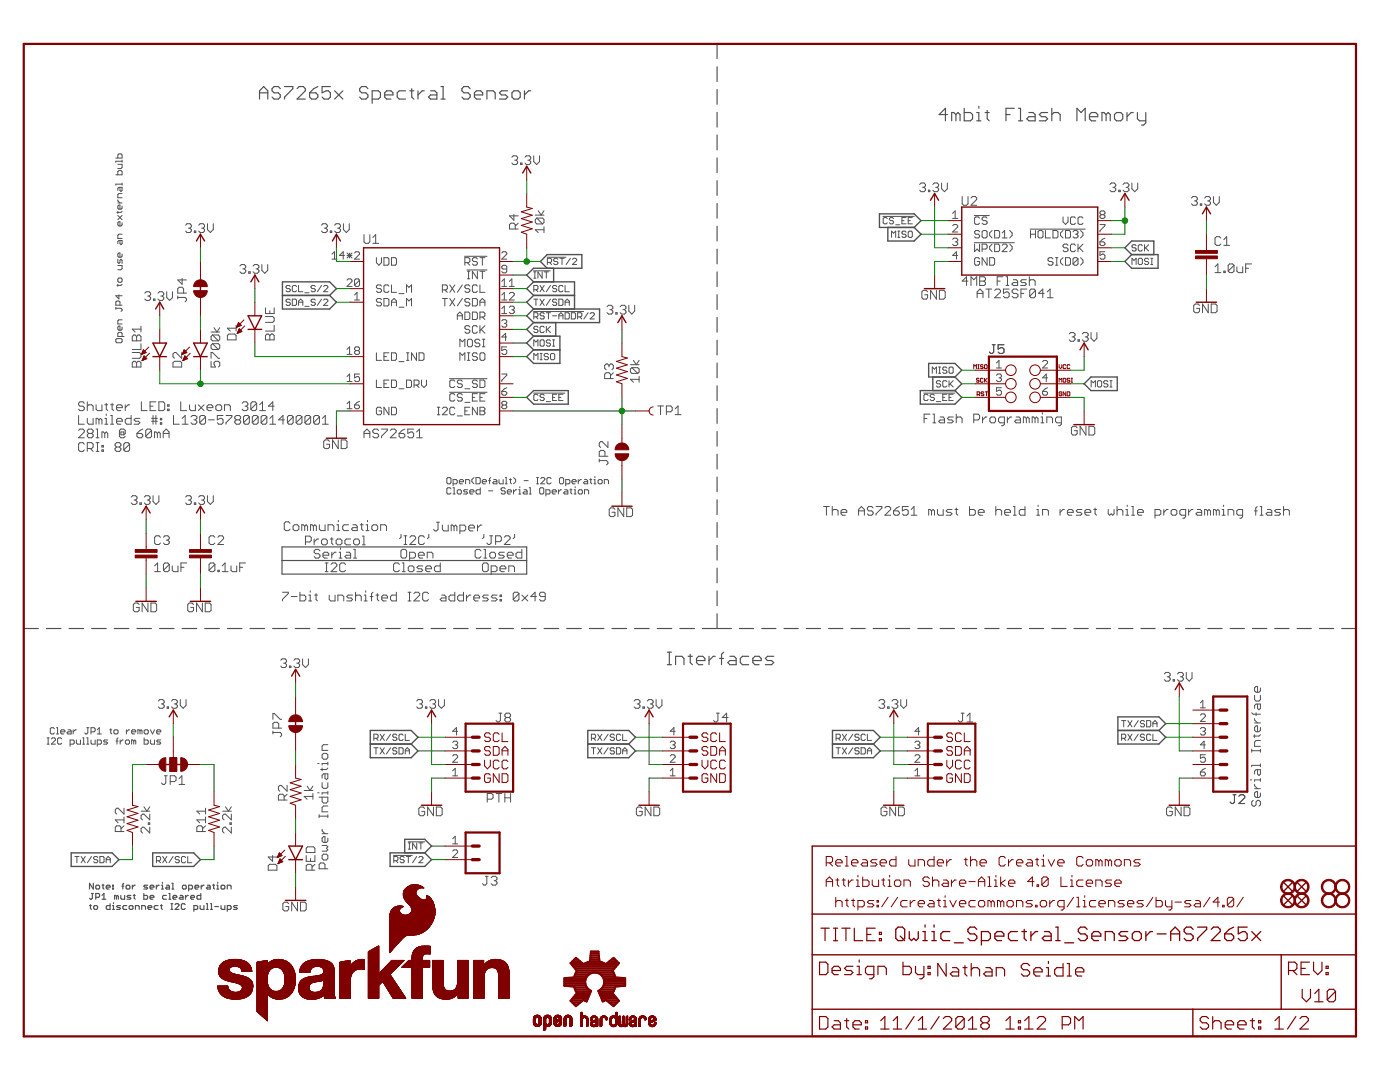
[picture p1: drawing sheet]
<svg xmlns="http://www.w3.org/2000/svg" width="279mm" height="216mm" viewBox="0 0 279 216" stroke-linecap="round" stroke-linejoin="round" font-family="sans-serif">
<g fill="none" stroke="#505050" stroke-width=".23">
<path d="M51.8 19.8v-1.7l.8-.8 .8 .8v1.7M51.8 18.5h1.6M55.9 17.7l-.4-.4h-.8l-.4 .4v.4l.4 .4h.8l.4 .4v.5l-.4 .4h-.8l-.4-.4M56.8 17.3h1.6v.4l-1.6 1.7v.4M59.3 17.7l.4-.4h.8l.4 .4v.4l-1.6 1.7h1.6M61.8 18.5h1.2l.4 .4v.5l-.4 .4h-.8l-.4-.4zM63.4 17.3l-.8 .4-.8 .8M65.9 17.3h-1.6v1.2l.8-.4h.4l.4 .4v.9l-.4 .4h-.8l-.4-.4M66.8 18.1l1.6 1.7M68.4 18.1l-1.6 1.7M73.4 17.7l-.4-.4h-.8l-.4 .4v.4l.4 .4h.8l.4 .4v.5l-.4 .4h-.8l-.4-.4M74.3 19.8h1.2l.4-.4v-.9l-.4-.4h-1.2v2.5"/>
<path d="M76.8 18.9h1.6v-.4l-.4-.4h-.8l-.4 .4v.9l.4 .4h.8M80.9 18.1h-1.2l-.4 .4v.9l.4 .4h1.2M81.8 18.1h.8M82.2 17.7v1.7l.4 .4M83.4 18.1v1.7M84.7 18.1h-.4l-.9 .8M85.9 18.1h.9l.4 .4v1.3h-1.3l-.4-.4 .4-.5h1.3M88 17.3h.4v2.5M88 19.8h.8M93.8 17.7l-.4-.4h-.8l-.4 .4v.4l.4 .4h.8l.4 .4v.5l-.4 .4h-.8l-.4-.4M94.7 18.9h1.6v-.4l-.4-.4h-.8l-.4 .4v.9l.4 .4h.8M97.2 19.8v-1.7h1.2l.4 .4v1.3"/>
<path d="M101.3 18.1h-1.2l-.4 .4 .4 .4h.8l.4 .5-.4 .4h-1.2M102.2 18.5l.4-.4h.8l.4 .4v.9l-.4 .4h-.8l-.4-.4zM104.7 18.1v1.7M105.9 18.1h-.4l-.8 .8M143.1 8.8v2.9M143.1 13.3v3M143.1 17.9v2.9M143.1 22.4v3M143.1 26.9v3M143.1 31.5v2.9M143.1 36v3M189.1 22.9h-1.7l1.3-1.3v2.5"/>
<path d="M190.8 22.9l-.4-.4h-.5v1.6M190.8 22.9v1.2M190.8 22.9l.4-.4 .4 .4v1.2M192.4 21.6v2.5h1.3l.4-.4v-.8l-.4-.4h-1.3M194.9 22.5h.4v1.6M194.9 24.1h.9M195.3 21.2v.4M196.6 22.5h.8M197 22v1.7l.4 .4M200.8 22.9h.8M202.4 21.6h-1.6v2.5M203.3 24.1h.8"/>
<path d="M203.3 21.6h.4v2.5M205.3 22.5h.9l.4 .4v1.2h-1.3l-.4-.4 .4-.4h1.3M209.1 22.5h-1.3l-.4 .4 .4 .4h.9l.4 .4-.4 .4h-1.3M209.9 22.9l.4-.4h.9l.4 .4v1.2M209.9 21.6v2.5M214.9 24.1v-2.5l.9 .9 .8-.9v2.5M217.4 23.3h1.7v-.4l-.4-.4h-.9l-.4 .4v.8l.4 .4h.9M220.7 22.9l-.4-.4h-.4v1.6M220.7 22.9v1.2M220.7 22.9l.5-.4 .4 .4v1.2M222.8 22.5h.9l.4 .4v.8l-.4 .4h-.9l-.4-.4v-.8zM224.9 22.5v1.6"/>
<path d="M226.2 22.5h-.5l-.8 .8M227 22.5v1.2l.4 .4h1.3M228.7 22.5v2l-.5 .5h-.4M143.1 40.6v2.9M143.1 45.1v3M143.1 49.7v2.9M143.1 54.3v2.9M143.1 58.8v2.9M143.1 63.3v3M143.1 67.9v2.9M143.1 72.4v3M143.1 77v2.9"/>
<path d="M143.1 81.5v3M143.1 86.1v2.9M143.1 90.6v3M143.1 95.2v2.9M143.1 99.7v3M56.3 109.1h48.8v5.5h-48.8zM56.3 111.8h48.8M143.1 104.3v2.9M143.1 108.8v3M143.1 113.4v2.9M143.1 117.9v3M4.7 125.4h3"/>
<path d="M9.2 125.4h3M13.8 125.4h2.9M18.3 125.4h2.9M22.8 125.4h2.9M27.3 125.4h2.9M31.8 125.4h2.9M36.3 125.4h3M40.9 125.4h2.9M45.4 125.4h2.9M49.9 125.4h2.9M54.4 125.4h2.9M58.9 125.4h2.9"/>
<path d="M63.4 125.4h3M67.9 125.4h3M72.5 125.4h2.9M77 125.4h2.9M81.5 125.4h2.9M86 125.4h2.9M90.5 125.4h2.9M95 125.4h3M99.6 125.4h2.9M104.1 125.4h2.9M108.6 125.4h2.9M113.1 125.4h2.9"/>
<path d="M117.6 125.4h2.9M122.1 125.4h3M126.6 125.4h3M131.2 125.4h2.9M133.2 132.6h.8M133.2 130.1h.8M133.6 130.1v2.5M134.8 132.6v-1.6h1.3l.4 .4v1.2M135.7 125.4h2.9M137.3 131h.9M137.8 130.6v1.6l.4 .4M139 131.8h1.7v-.4l-.4-.4h-.9l-.4 .4v.8l.4 .4h.9"/>
<path d="M140.2 125.4h5.8M141.5 131v1.6M142.7 131h-.4l-.8 .8M143.1 122.5v2.9M143.6 131.4h.8M144.4 130.1l-.4 .5v2M145.7 131h.8l.4 .4v1.2h-1.2l-.5-.4 .5-.4h1.2M147.6 125.4h2.8M149.4 131h-1.2l-.5 .4v.8l.5 .4h1.2M150.2 131.8h1.7v-.4l-.4-.4h-.8l-.5 .4v.8l.5 .4h.8M152 125.4h2.9M154.4 131h-1.2l-.5 .4 .5 .4h.8l.4 .4-.4 .4h-1.3"/>
<path d="M156.5 125.4h2.8M160.9 125.4h2.9M165.4 125.4h2.8M169.8 125.4h2.9M174.3 125.4h2.8M178.7 125.4h2.9M183.2 125.4h2.8M187.6 125.4h2.9M192.1 125.4h2.8M196.5 125.4h2.9M201 125.4h2.8M205.4 125.4h2.9"/>
<path d="M209.9 125.4h2.8M214.3 125.4h2.9M218.8 125.4h2.8M223.2 125.4h2.9M227.7 125.4h2.8M232.2 125.4h2.8M236.6 125.4h2.9M241 125.4h2.9M245.5 125.4h2.8M250 125.4h2.8M254.4 125.4h2.9M258.9 125.4h2.8"/>
<path d="M263.3 125.4h2.9M267.8 125.4h2.8M18.2 178.3h.4M18.4 178.3v.9l-.2 .2-.3-.2M18.6 176.3v1.1l-.7-1.1v1.1M19.1 176.8l.2-.2h.4l.2 .2v.4l-.2 .2h-.4l-.2-.2zM19.1 179h.6l.2-.1v-.4l-.2-.2h-.6v1.1M20.4 176.6h.3M20.4 179.4h.7M20.4 178.7l.3-.4v1.1M20.6 176.4v.8l.1 .2M21.2 177h.8l-.2-.4h-.4l-.2 .2v.4l.2 .2h.4"/>
<path d="M22.5 177.2h.1v.2h-.1zM22.5 176.6h.1v.2h-.1zM23.2 178.9l-.3-.2v.7M23.2 178.9v.5M23.2 178.9l.2-.2 .2 .2v.5M24.1 178.7v.5l.2 .2h.6v-.7M24.3 176.8h.4M24.7 176.3l-.2 .1v1M25.2 176.8l.2-.2h.3l.2 .2v.4l-.2 .2h-.3l-.2-.2zM26.1 178.7h-.6l-.1 .2 .7 .3-.2 .2h-.5M26.4 176.6v.8M26.6 178.7h.4"/>
<path d="M26.8 178.5v.7l.2 .2M27 176.6h-.2l-.4 .4M28.7 178.3v1.1h.6l.2-.2v-.3l-.2-.2h-.6M29.5 176.6h-.6l-.2 .2 .8 .4-.2 .2h-.6M30 177h.7l-.2-.4h-.4l-.1 .2v.4l.1 .2h.4M30 179h.7l-.2-.3h-.4l-.1 .2v.3l.1 .2h.4M31.2 176.6v.8M31.8 176.6h-.2l-.4 .4M32.2 177.4h.4M32.2 176.6h.2v.8M32.4 176.1v.2M33.2 178.7h-.6l-.2 .2v.3l.2 .2h.6"/>
<path d="M33.3 176.6h.3l.2 .2v.6h-.5l-.2-.2 .2-.2h.5M33.7 179.4h.4M33.7 178.3h.2v1.1M34.3 177.4h.4M34.3 176.3h.2v1.1M34.5 179h.8l-.2-.3h-.4l-.2 .2v.3l.2 .2h.4M36 178.7h.3l.2 .2v.5h-.5l-.2-.2 .2-.2h.5M36.6 176.6h.4l.2 .2v.4l-.2 .2h-.4l-.2-.2v-.4zM37 178.7v.7M37.6 178.7h-.2l-.4 .3M37.7 177.4h.5l.2-.2v-.4l-.2-.2h-.5v1.2M38.1 179h.7l-.2-.3h-.4l-.1 .2v.3l.1 .2h.4"/>
<path d="M38.9 177h.8l-.2-.4h-.4l-.2 .2v.4l.2 .2h.4M40.1 178.3v1.1h-.6l-.2-.2v-.3l.2-.2h.6M40.2 176.6v.8M40.7 176.6h-.2l-.3 .4M41.4 176.6h.4l.2 .2v.6h-.6l-.2-.2 .2-.2h.6M42.4 176.6h.4M42.6 176.4v.8l.2 .2M43.3 177.4h.3M43.3 176.6h.2v.8M43.5 176.1v.2M44.3 176.6h.4l.2 .2v.4l-.2 .2h-.4l-.2-.2v-.4zM45.4 177.4v-.8h.5l.2 .2v.6"/>
<path d="M17.9 180.7h.3M18.1 180.5v.8l.1 .2M18.9 180.7h.4l.2 .2v.4l-.2 .2h-.4l-.2-.2v-.4zM22 180.3v1.2h-.6l-.2-.2v-.4l.2-.2h.6M22.5 180.7h.1v.8M22.5 181.5h.3M22.6 180.1v.2M24 180.7h-.5l-.2 .2 .7 .4-.1 .2h-.6M25.3 180.7h-.6l-.2 .2v.4l.2 .2h.6M25.8 180.9l.2-.2h.4l.1 .2v.4l-.1 .2h-.4l-.2-.2zM27 181.5v-.8h.6l.2 .2v.6M28.3 181.5v-.8h.6l.1 .2v.6"/>
<path d="M29.5 181.1h.8l-.2-.4h-.4l-.2 .2v.4l.2 .2h.4M31.5 180.7h-.5l-.2 .2v.4l.2 .2h.5M32 180.7h.4M32.2 180.5v.8l.2 .2M34.1 181.5h.4M34.1 180.3h.4M34.3 180.3v1.2M34.9 180.5l.2-.2h.4l.2 .2v.2l-.8 .8h.8M37 180.5l-.2-.2h-.4l-.2 .2v.8l.2 .2h.4l.2-.2M38.7 181.5h.6l.2-.2v-.4l-.2-.2h-.6v1.1M39.9 180.7v.6l.2 .2h.6v-.8M41.2 181.5h.4"/>
<path d="M41.2 180.3h.2v1.2M42 181.5h.4M42 180.3h.2v1.2M42.9 180.9h.7M44.1 180.7v.6l.2 .2h.6v-.8M45.4 181.5h.5l.2-.2v-.4l-.2-.2h-.5v1.1M47.4 180.7h-.6l-.2 .2 .8 .4-.2 .2h-.6"/>
</g>
<g fill="none" stroke="#505050" stroke-width=".2">
<path d="M23.1 31.5h1.3v-.6l-.2-.2h-.5l-.2 .2v.6M23.1 34.9h1.3v-.7l-.2-.2h-.5l-.2 .2v.7M23.5 32.8h.9v.6l-.2 .2h-.7M23.5 39.9v.2l.4 .4M23.9 37.4v.6l.3 .2 .2-.2v-.6h-.7l-.2 .2v.4M24.4 32.2h-1.3v.2M24.4 36.7h-1.3v.3M24.4 32v.4M24.4 36.5v.5M24.4 38.6h-.7l-.2 .2v.7h.9M102.2 31.4l.2-.3h.6l.3 .3v.3l-.3 .3M102.7 32h.3"/>
<path d="M103 32l.3 .2v.3l-.3 .3h-.6l-.2-.3M103.9 32.5h.3v.3h-.3zM104.8 31.4l.3-.3h.5l.3 .3v.3l-.3 .3M105.3 32h.3M105.6 32l.3 .2v.3l-.3 .3h-.5l-.3-.3M106.5 31.1v1.1l.6 .6 .6-.6v-1.1M183.5 36.8l.3-.3h.6l.3 .3v.3l-.3 .3M184.1 37.4h.3M184.4 37.4l.3 .3v.3l-.3 .2h-.6l-.3-.2M185.3 38h.3v.2h-.3zM186.2 36.8l.3-.3h.5l.3 .3v.3l-.3 .3M186.7 37.4h.3"/>
<path d="M187 37.4l.3 .3v.3l-.3 .2h-.5l-.3-.2M187.9 36.5v1.2l.6 .5 .6-.5v-1.2M192 39.2v1.5l.3 .3h.6l.3-.3v-1.5M193.8 39.5l.3-.3h.5l.3 .3v.3l-1.1 1.2h1.1M221.5 36.8l.3-.3h.6l.3 .3v.3l-.3 .3M222.1 37.4h.3M222.4 37.4l.3 .3v.3l-.3 .2h-.6l-.3-.2M223.3 38h.3v.2h-.3zM224.1 36.8l.3-.3h.6l.3 .3v.3l-.3 .3M224.7 37.4h.3M225 37.4l.3 .3v.3l-.3 .2h-.6l-.3-.2M225.9 36.5v1.2l.6 .5 .6-.5v-1.2"/>
<path d="M237.8 39.5l.3-.3h.6l.3 .3v.3l-.3 .3M240.4 39.5l.3-.3h.6l.3 .3v.3l-.3 .3M242.2 39.2v1.2l.5 .6 .6-.6v-1.2M23.5 51.7v.7l.2 .2 .2-.2v-.5l.3-.2 .2 .2v.7M23.5 53h.9v.6l-.2 .2h-.7M23.5 55.7l.2-.2h.5l.2 .2v.4l-.2 .2h-.5l-.2-.2zM23.5 42.2v.4M23.5 56.7v.4M23.5 43l.9 .8M23.5 40.5h.9M23.7 58.8v.8l-.6-.6h1.3M23.9 48v.6l.3 .2 .2-.2v-.6h-.7l-.2 .2v.4"/>
<path d="M24.4 41.1v.4l-.2 .2h-.5l-.2-.2v-.4l.4-.2v.8M24.4 44.4v.5l-.2 .2h-.5l-.2-.2v-.5l.4-.2v.9M24.4 50.7v.4l-.2 .2h-.5l-.2-.2v-.4l.4-.2v.8M24.4 46.7h-.7l-.2 .2v.7h.9M24.4 56.7l-.2 .2h-.9M24.4 43l-.9 .8M24.4 42.2l-.2 .2h-.9M28.9 58.5l.3-.3h.6l.3 .3v.3l-.3 .3M29.5 59.1h.3M29.8 59.1l.3 .3v.3l-.3 .2h-.6l-.3-.2M30.6 59.7h.3v.2h-.3zM31.5 58.5l.3-.3h.6l.3 .3v.3l-.3 .3"/>
<path d="M32.1 59.1h.3M32.4 59.1l.3 .3v.3l-.3 .2h-.6l-.3-.2M33.3 58.2v1.2l.5 .5 .6-.5v-1.2M35.5 59.4h1.4l.3 .2v.3l-.3 .3M35.5 59.1v.5M36.3 55.6v1.1l-.8-.8h1.7M36.6 58.5v-.9l-.3-.3h-.5l-.3 .3v.9h1.7M37 44.9l.3-.3h.6l.3 .3v.3l-.3 .3M37.6 45.5h.3M37.9 45.5l.3 .3v.3l-.3 .3h-.6l-.3-.3M38.8 46.1h.3v.3h-.3zM39.6 44.9l.3-.3h.6l.3 .3v.3l-.3 .3"/>
<path d="M40.2 45.5h.3M40.5 45.5l.3 .3v.3l-.3 .3h-.6l-.3-.3M41.4 44.6v1.2l.6 .6 .6-.6v-1.2M47.9 53.1l.3-.3h.5l.3 .3v.3l-.3 .3M48.5 53.7h.2M48.7 53.7l.3 .3v.2l-.3 .3h-.5l-.3-.3M49.6 54.2h.3v.3h-.3zM50.5 53.1l.3-.3h.6l.3 .3v.3l-.3 .3M51.1 53.7h.3M51.4 53.7l.3 .3v.2l-.3 .3h-.6l-.3-.3M52.3 52.8v1.2l.5 .5 .6-.5v-1.2M57.9 59.9l-.2-.2h-.4l-.2 .2 .2 .4h.4l.2 .2-.2 .4h-.4l-.2-.2"/>
<path d="M57.9 57.2l-.2-.2h-.4l-.2 .2 .2 .4h.4l.2 .2-.2 .4h-.4l-.2-.2M58.3 59.7h.7l.2 .2v.8l-.2 .2h-.7zM59.2 57.2l-.2-.2h-.5l-.2 .2v.8l.2 .2h.5l.2-.2M59.6 57v1.2h.8M60.8 58.4h.9M62.9 59.9l-.2-.2h-.4l-.2 .2 .2 .4h.4l.2 .2-.2 .4h-.4l-.2-.2M62.9 57.2l-.2-.2h-.4l-.2 .2 .2 .4h.4l.2 .2-.2 .4h-.4l-.2-.2M64.2 44.9l.3-.3h.5l.3 .3v.3l-.3 .3M64.2 57l-.9 1.2M64.2 59.7l-.9 1.2M64.6 59.9l.2-.2h.4l.2 .2v.2l-.8 .8h.8M64.6 57.2l.2-.2h.4l.2 .2v.2l-.8 .8h.8"/>
<path d="M64.7 45.5h.3M65 45.5l.3 .3v.3l-.3 .3h-.5l-.3-.3M65.9 46.1h.3v.3h-.3zM66.3 51.7h.9M66.3 50.7l.5-.5v1.5M66.8 44.9l.3-.3h.5l.3 .3v.3l-.3 .3M67.4 45.5h.2M67.6 45.5l.3 .3v.3l-.3 .3h-.5l-.3-.3M68.5 44.6v1.2l.6 .6 .6-.6v-1.2M68.7 51h-.9l.7-.8v1.5M69.3 55.9l.2-.3h.5l.3 .3v.3l-1 .9h1M69.3 51h1"/>
<path d="M69.3 50.5l1 1M69.8 50.5v1M70.3 50.5l-1 1M70.8 50.5l.2-.3h.5l.3 .3v.2l-1 1h1M70.8 58.9l.4-.5v1.5M70.8 59.9h1M71.8 55.9v1l-.3 .2h-.5l-.2-.2M71.8 55.9l-.3-.3h-.5l-.2 .3v1M71.8 55.9l-1 1M72.6 46.8v1.5l.3 .3h.6l.3-.3v-1.5M74.4 48.6h1.2M74.4 47.4l.6-.6v1.8"/>
<path d="M75.1 51.4v1l.5 .5 .5-.5v-1M76.1 57.1l-.2-.2h-.5l-.3 .2v.2l.3 .3h.5l.2 .2v.3l-.2 .2h-.5l-.3-.2M76.1 59.8l-.2-.2h-.5l-.3 .2v.2l.3 .3h.5l.2 .3v.2l-.2 .2h-.5l-.3-.2M76.6 51.4h.8l.2 .3v1l-.2 .2h-.8zM76.6 59.6h.8l.2 .2v1l-.2 .2h-.8zM77.6 57.1l-.2-.2h-.5l-.3 .2v1l.3 .2h.5l.2-.2M78.1 51.4h.8l.2 .3v1l-.2 .2h-.8zM78.1 56.9v1.4h1M79.6 58.6h1M81.1 58.3v-1.4l.5 .4 .5-.4v1.4M88.3 57.8h.7l.3-.2v-.5l-.3-.2h-.7v1.4M88.3 59.6h1"/>
<path d="M88.8 57.8l.5 .5M88.8 59.6v1.4M89.8 56.9l1 1.4M89.8 59.6l1 1.4M90.8 56.9l-1 1.4M90.8 59.6l-1 1.4M92.3 56.9l-1 1.4M92.3 59.6l-1 1.4M92.7 51.1h4.5M92.8 52.4h.7l.3-.2v-.5l-.3-.3h-.7v1.5M93.2 53.9h4M93.3 52.4l.5 .5"/>
<path d="M93.3 55.6h.5M93.3 54.1h.5M93.5 54.1v1.5M93.8 57.1l-.3-.2h-.5l-.2 .2v.2l.2 .3h.5l.3 .2v.3l-.3 .2h-.5l-.2-.2M93.8 59.8l-.3-.2h-.5l-.2 .2v.2l.2 .3h.5l.3 .3v.2l-.3 .2h-.5l-.2-.2M94.3 59.6h.7l.3 .2v1l-.3 .2h-.7zM95.3 51.7l-.3-.3h-.5l-.2 .3v.2l.2 .3h.5l.3 .2v.3l-.3 .2h-.5l-.2-.2M95.3 54.1v1.5l-1-1.5v1.5M95.3 57.1l-.3-.2h-.5l-.2 .2v1l.2 .2h.5l.3-.2M95.8 56.9v1.4h1M95.8 54.1h1M95.8 51.4h1"/>
<path d="M96.3 51.4v1.5M96.3 54.1v1.5M100.1 50.5l.3-.3h.5l.2 .3v.2l-1 1h1M100.1 56.2l.5-.6v1.5M100.1 58.9l.5-.5v1.5M100.1 57.1h1M100.1 59.9h1M101.1 53.7h-.7l-.3-.3v-.2l.3-.3h.5l.2 .3v1l-.2 .2h-.5l-.3-.2M101.6 58.6l.3-.2h.5l.2 .2v.3l-1 1h1M101.6 57.1h1M101.6 56.2l.6-.6v1.5M102.6 42.8v1.1l-.9-.8h1.7"/>
<path d="M102.8 45.7v-.9l-.2-.3h-.6l-.3 .3v.9h1.7M103.4 44.5l-.6 .6M106.5 54h3.3M106.5 55.5h.5M106.5 57.8h.7l.2-.2v-.4l-.2-.2h-.7v1.2M106.5 59.7h.9M106.5 54.3h.5M106.7 54.3v1.2M106.8 42.9h1.8M107 57.8l.4 .4M107 59.7v1.2M107.1 43.5h1.2l.3 .3v.6l-.3 .3"/>
<path d="M107.1 43.5l-.3 .3v.6l.3 .3h1.2M107.1 43.5l1.2 1.2M107.4 42.1l.6 .8 .6-.8M107.8 57l.8 1.2M107.8 59.7l.8 1.2M108.2 54.3v1.2l-.8-1.2v1.2M108.6 45.8h-1.8l.6 .6M108.6 45.3v1.1M108.6 54.3h.9M108.6 57l-.8 1.2M108.6 59.7l-.8 1.2M109 54.3v1.2"/>
<path d="M109.2 51.3h3.7M109.2 52.4h.7l.2-.2v-.4l-.2-.3h-.7v1.3M109.7 52.4l.4 .4M109.9 57l-.9 1.2M109.9 59.7l-.9 1.2M111.1 59.9l-.2-.2h-.4l-.2 .2 .2 .4h.4l.2 .2-.2 .4h-.4l-.2-.2M111.1 57.2l-.2-.2h-.4l-.2 .2 .2 .4h.4l.2 .2-.2 .4h-.4l-.2-.2M111.3 51.8l-.2-.3h-.4l-.2 .3 .2 .4h.4l.2 .2-.2 .4h-.4l-.2-.2M111.5 59.7h.7l.2 .2v.8l-.2 .2h-.7zM111.7 51.5h.9M112.2 51.5v1.3M112.4 57.2l-.2-.2h-.5l-.2 .2v.8l.2 .2h.5l.2-.2"/>
<path d="M112.8 57v1.2h.8M113.8 51.5l-.8 1.3M114.2 51.8l.2-.3h.5l.2 .3v.2l-.9 .8h.9M176.2 43.2h6.2M177.1 43.6l-.2-.2h-.4l-.2 .2v.8l.2 .3h.4l.2-.3M177.9 47.4v-1.3l.4 .4 .5-.4v1.3M178.3 43.6l-.2-.2h-.4l-.2 .2 .2 .4h.4l.2 .2-.2 .5h-.4l-.2-.3M178.8 44.9h.8M179.2 46.1h.4M179.2 47.4h.4M179.4 46.1v1.3M180 44h.4"/>
<path d="M180.8 46.3l-.2-.2h-.4l-.2 .4 .2 .2h.4l.2 .5-.2 .2h-.4l-.2-.2M180.8 43.4h-.8v1.3h.8M181.3 46.3l.2-.2h.4l.2 .2v.9l-.2 .2h-.4l-.2-.2zM181.3 44h.4M182.1 43.4h-.8v1.3h.8M185.1 58.2l-.3-.3h-.5l-.3 .3v1.2l.3 .3h.5l.3-.3v-.6h-.5M186.9 57.9v1.8l-1.2-1.8v1.8M187.5 57.9h.8l.3 .3v1.2l-.3 .3h-.8zM190.1 42.6l.5-.5v1.5M190.1 43.6h1M190.1 47.8l.3-.3h.5l.2 .3v.2l-.2 .3M190.1 45l.3-.2h.5l.2 .2v.3l-1 1h1"/>
<path d="M190.6 48.3h.3M190.9 48.3l.2 .2v.2l-.2 .3h-.5l-.3-.3M191.1 51h-1l.8-.8v1.5M193.2 56.1h-1.2l.9-.9v1.8M193.8 57v-1.8l.6 .6 .5-.6v1.8M194.4 43h3M194.4 48.4h8M194.5 48.7v1.5l.5-.5 .5 .5v-1.5M195 59.4v-1.1l.6-.6 .6 .6v1.1M195 58.5h1.2M195.5 46.2l-.3-.2h-.4l-.3 .2v.3l.3 .2h.4l.3 .3v.2l-.3 .3h-.4l-.3-.3M195.5 51.7l-.3-.3h-.4l-.3 .3v1l.3 .2h.4l.3-.2v-.5h-.5"/>
<path d="M195.5 43.5l-.3-.2h-.4l-.3 .2v1l.3 .3h.4l.3-.3M195.5 56.1h.9M195.5 55.2h.9l.3 .3v.3l-.3 .3 .3 .3v.3l-.3 .3h-.9zM196 46.2l.3-.2h.4l.3 .2v1l-.3 .3h-.4l-.3-.3zM196 49.7h.7l.3-.3v-.4l-.3-.3h-.7v1.5M196.7 57.7h1.2M197 43.5l-.3-.2h-.4l-.3 .2v.3l.3 .2h.4l.3 .3v.2l-.3 .3h-.4l-.3-.3M197 51.4v1.5l-1-1.5v1.5M197.3 57.7v1.7M197.5 51.4h.7l.3 .3v1l-.3 .2h-.7zM198 46l-.5 .5v.5l.5 .5M198 48.7l-.5 .5v.5l.5 .5"/>
<path d="M198.5 58l.3-.3h.6l.3 .3v.3l-1.2 1.1h1.2M198.5 48.7h.7l.3 .3v1l-.3 .2h-.7zM198.5 46h.7l.3 .2v1l-.3 .3h-.7zM199 56.1h.6M200 46.5l.5-.5v1.5M200 49l.3-.3h.4l.3 .3v.2l-1 1h1M200 47.5h1M200.2 55.2h-1.2v1.8M200.8 55.2h.3v1.8M200.8 57h.5M201.4 57.7h-1.1v.8l.5-.2h.3l.3 .2v.6l-.3 .3h-.6l-.2-.3M201.5 46l.5 .5v.5l-.5 .5"/>
<path d="M201.5 48.7l.5 .5v.5l-.5 .5M202.2 55.8h.6l.3 .3v.9h-.9l-.3-.3 .3-.3h.9M203.2 58l-.3-.3h-.6l-.3 .3v.3l.3 .2h.6l.3 .3v.3l-.3 .3h-.6l-.3-.3M203.8 58.5h.5M204.8 55.8h-.8l-.3 .3 .3 .3h.6l.2 .3-.2 .3h-.9M204.9 57.7h-1.1v1.7M205.4 56.1l.3-.3h.6l.3 .3v.9M205.4 55.2v1.8M205.6 45.7h11M205.7 46.7h1M205.7 46v1.5M206.7 58l-.3-.3h-.6l-.3 .3v1.1"/>
<path d="M206.7 58v1.1l-.3 .3h-.6l-.3-.3M206.7 46v1.5M206.7 58l-1.2 1.1M207.4 46h.5l.3 .2v1l-.3 .3h-.5l-.2-.3v-1zM208.4 58.5h-1.2l.9-.8v1.7M208.6 46v1.5h1M209 59.4h1.2M209 58.3l.6-.6v1.7M210.1 51.7l-.2-.3h-.5l-.3 .3v.2l.3 .3h.5l.2 .2v.3l-.2 .2h-.5l-.3-.2M210.1 46h.8l.2 .2v1l-.2 .3h-.8zM210.7 52.9h.4M210.7 51.4h.4"/>
<path d="M210.9 51.4v1.5M212.2 43.3v1l.4 .5 .5-.5v-1M212.2 46l-.6 .5v.5l.6 .5M212.2 51.4l-.6 .5v.5l.6 .5M212.6 51.4h.8l.2 .3v1l-.2 .2h-.8zM212.6 46h.8l.2 .2v1l-.2 .3h-.8zM213.1 49l-.2-.3h-.5l-.2 .3v.2l.2 .2h.5l.2 .3v.3l-.2 .2h-.5l-.2-.2M214.1 46.2l.3-.2h.5l.2 .2v.3l-.2 .2M214.6 43.5l-.2-.2h-.5l-.3 .2v1l.3 .3h.5l.2-.3M214.6 49l-.2-.3h-.5l-.3 .3v1l.3 .2h.5l.2-.2M214.7 46.7h.2M214.9 46.7l.2 .3v.2l-.2 .3h-.5l-.3-.3"/>
<path d="M215.1 48.7v1.5M215.1 51.7v1l-.2 .2h-.5l-.3-.2M215.1 51.7l-.2-.3h-.5l-.3 .3v1M215.1 51.7l-1 1M215.4 49.4l.7 .8M215.6 46l.5 .5v.5l-.5 .5M215.6 51.4l.5 .5v.5l-.5 .5M216.1 43.5l-.2-.2h-.5l-.3 .2v1l.3 .3h.5l.2-.3M216.1 48.7l-1 1M219.5 48.3h.8l.2 .2v.2l-.2 .3h-.5l-.3-.3zM219.5 44.8h1v.2l-1 1v.3M219.8 42.8l-.3 .3v.2l.3 .3h.5l.2-.3v-.2l-.2-.3"/>
<path d="M219.8 42.8l-.3-.2v-.3l.3-.2h.5l.2 .2v.3l-.2 .2M219.8 42.8h.5M220.5 50.2h-1v.8l.5-.3h.3l.2 .3v.5l-.2 .2h-.5l-.3-.2M220.5 47.5l-.5 .3-.5 .5M225.9 52.8v-1.3l.4 .5 .4-.5v1.3M226.7 49l-.2-.2h-.4l-.2 .2 .2 .4h.4l.2 .3-.2 .4h-.4l-.2-.2M227.4 51.5h.4l.2 .3v.8l-.2 .2h-.4l-.2-.2v-.8zM228 49l-.2-.2h-.4l-.2 .2v.9l.2 .2h.4l.2-.2M228.4 48.8v1.3M228.6 49.4l.6 .7M229.2 51.8l-.2-.3h-.4l-.2 .3 .2 .4h.4l.2 .2-.2 .4h-.4l-.2-.2M229.2 48.8l-.8 .9"/>
<path d="M229.7 52.8h.4M229.7 51.5h.4M229.9 51.5v1.3M238.4 40.1h.3M238.7 40.1l.3 .3v.3l-.3 .3h-.6l-.3-.3M239.5 40.7h.3v.3h-.3zM241 40.1h.3M241.3 40.1l.3 .3v.3l-.3 .3h-.6l-.3-.3M242.5 53.2l.6-.5v1.7M242.5 54.4h1.1M243.6 47.5l-.2-.3h-.6l-.3 .3v1.2l.3 .3h.6l.2-.3M244.2 54.1h.3v.3h-.3z"/>
<path d="M244.2 49h1.2M244.2 47.8l.6-.6v1.8M246.3 52.9v1.2l-.3 .3h-.6l-.3-.3M246.3 52.9l-.3-.2h-.6l-.3 .2v1.2M246.3 52.9l-1.2 1.2M246.8 53.2v.9l.3 .3h.9v-1.2M248.6 53.5h.6M249.8 52.7h-1.2v1.7M23.1 61.3v.4M23.1 67.8l.2-.2h.9l.2 .2v.4l-.2 .2h-.9l-.2-.2zM23.1 61.5h1.1l.2 .2-.2 .4M23.9 60.9v-.6l-.2-.2h-.4l-.2 .2v.6h1.3"/>
<path d="M24.4 65.3v.4l-.2 .2h-.5l-.2-.2v-.4l.4-.2v.8M24.4 67.1v-.6l-.2-.2h-.5l-.2 .2v.6h1.3M24.4 63.8h-.7l-.2 .2v.6h.9M26.4 72.4l.3-.3h.3l.3 .3 .2-.3h.3l.3 .3v.8h-1.7zM26.4 70.3h1.4l.3 .3v.6l-.3 .3h-1.4M26.7 66.8h.3l.3 .3 .2-.3h.3l.3 .3v.9h-1.7v-.9zM27.3 67.1v.9M27.3 72.4v.8M28.1 68.6v1.1h-1.7M28.1 65.1v1.2M28.1 65.7h-1.7l.6 .6M34.5 72.4l.3-.3h1.2l.3 .3v.8h-1.8z"/>
<path d="M36.3 70.3v1.2l-1.2-1.2h-.3l-.3 .3v.6l.3 .3M42.1 71.5v-1.2h.3l1.2 1.2h.3M42.1 72.1v1.1h.9l-.3-.8 .3-.3h.6l.3 .3v.6l-.3 .2M42.1 66.3h1.8M42.4 66.8l1.2 1.2M42.4 66.8l-.3 .3v.6l.3 .3h1.2M42.4 68.6l-.3 .3v.5l.3 .3h1.2M42.4 66.8h1.2l.3 .3v.6l-.3 .3M42.4 68.6h1.2l.3 .3v.5l-.3 .3M42.4 68.6l1.2 1.1M42.7 65.4l.6 .9 .6-.9M45.4 67l.3-.3h1.1l.3 .3v.8h-1.7z"/>
<path d="M47.1 64.9v1.2M47.1 65.5h-1.7l.6 .6M53 67l.3-.3h.3l.2 .3 .3-.3h.3l.3 .3v.8h-1.7zM53 61.4v1.2h1.7v-1.2M53 63.2h1.4l.3 .3v.5l-.3 .3h-1.4M53.8 62v.6M53.8 67v.8M54.7 64.9v1.2h-1.7M59.6 60.3h.8M59.6 60.9v-.8l.4-.4 .4 .4v.8M60.8 61.1h.9M69.3 69.7l.5-.5v1.5"/>
<path d="M69.3 75.1l.5-.5v1.5M69.3 76.1h1M69.3 70.7h1M71 70l-.2 .2v.3l.2 .2h.5l.3-.2v-.3l-.3-.2M71 70l-.2-.3v-.2l.2-.3h.5l.3 .3v.2l-.3 .3M71 70h.5M71.8 74.6h-1v.8l.4-.3h.3l.3 .3v.5l-.3 .2h-.5l-.2-.2M75.1 75.8v1.5h1M75.1 70.4v1.5h1M76.6 76.6h.5M76.6 71.2h.5M77.6 75.8h-1v1.5h1"/>
<path d="M77.6 70.4h-1v1.5h1M78.1 75.8h.8l.2 .3v1l-.2 .2h-.8zM78.1 61v-1l.5-.4 .5 .4v1M78.1 70.4h.8l.2 .3v.9l-.2 .3h-.8zM78.1 60.3h1M79.6 77.6h1M79.6 72.2h1M79.6 61.3h1M81.1 75.8h.8l.2 .3v1l-.2 .2h-.8zM81.1 61v-1.4l.5 .4 .5-.4v1.4M81.1 71.9h.5M81.1 70.4h.5"/>
<path d="M81.4 70.4v1.5M82.6 76.8h.8l.2-.2v-.5l-.2-.3h-.8v1.5M83.1 70.4v1.5l-1-1.5v1.5M83.1 76.8l.5 .5M83.6 70.4h.8l.2 .3v.9l-.2 .3h-.8zM84.1 75.8v1l.5 .5 .5-.5v-1M89.7 78.3h7.5M89.7 75.6h7.5M90.8 78.8l-.3-.3h-.5l-.2 .3v1l.2 .2h.5l.3-.2M90.8 76.1l-.3-.3h-.5l-.2 .3v1l.2 .2h.5l.3-.2M91.3 63.8v-1l.5-.5 .5 .5v1M91.3 63h1"/>
<path d="M91.8 69.2v-1.5l.5 .5 .5-.5v1.5M91.8 71.9v-1.5l.5 .5 .5-.5v1.5M92.3 76.1l-.3-.3h-.5l-.2 .3v.2l.2 .3h.5l.3 .2v.3l-.3 .2h-.5l-.2-.2M92.3 78.8l-.3-.3h-.5l-.2 .3v.2l.2 .3h.5l.3 .2v.3l-.3 .2h-.5l-.2-.2M92.8 62.3h.7l.3 .2v1l-.3 .3h-.7zM92.8 77.6h1M93.3 71.9h.5M93.3 70.4h.5M93.5 67.7h.5l.3 .2v1l-.3 .3h-.5l-.2-.3v-1zM93.5 70.4v1.5M93.8 65.2l-.3-.2h-.5l-.2 .2v.3l.2 .2h.5l.3 .3v.2l-.3 .3h-.5l-.2-.3M94.3 62.3h.7l.3 .2v1l-.3 .3h-.7z"/>
<path d="M94.3 79.3h.5M95.3 70.7l-.3-.3h-.5l-.2 .3v.2l.2 .3h.5l.3 .2v.2l-.3 .3h-.5l-.2-.3M95.3 76.1l-.3-.3h-.5l-.2 .3v.2l.2 .3h.5l.3 .2v.3l-.3 .2h-.5l-.2-.2M95.3 78.5h-1v1.5h1M95.3 65.2l-.3-.2h-.5l-.2 .2v1l.2 .3h.5l.3-.3M95.8 67.9l-.3-.2h-.5l-.2 .2v.3l.2 .3h.5l.3 .2v.2l-.3 .3h-.5l-.2-.3M95.8 79.3h.5M95.8 61v-1l.5-.4 .5 .4v1M95.8 63.3h.7l.3-.3v-.5l-.3-.2h-.7v1.5M95.8 65v1.5M95.8 75.8h.7l.3 .3v1l-.3 .2h-.7zM95.8 60.3h1"/>
<path d="M96 70.4h.5l.3 .3v.9l-.3 .3h-.5l-.2-.3v-.9zM96 65.7l.8 .8M96.3 63.3l.5 .5M96.3 69.2h.5M96.3 67.7h.5M96.5 67.7v1.5M96.8 78.5h-1v1.5h1M96.8 65l-1 1M100.1 64l.3-.2h.5l.2 .2v.3l-.2 .2M100.1 62.6h1M100.1 74.6h1v.3l-1 1v.2M100.1 78.1h.8l.2 .3v.2l-.2 .2h-.5l-.3-.2z"/>
<path d="M100.1 61.6l.5-.5v1.5M100.6 64.5h.3M100.9 64.5l.2 .3v.2l-.2 .3h-.5l-.3-.3M101.1 77.4l-.5 .2-.5 .5M101.1 69.2h-1v.8l.5-.3h.3l.2 .3v.5l-.2 .2h-.5l-.3-.2M101.1 67.2h-1l.8-.7v1.5M101.6 61.3l.3-.2h.5l.2 .2v.3l-.2 .2M102.2 61.8h.2M102.4 61.8l.2 .3v.2l-.2 .3h-.5l-.3-.3M106.5 78.4h6.2M106.5 62.2h10M106.5 63.2h.7l.2-.2v-.4l-.2-.2h-.7v1.2"/>
<path d="M106.5 69.1v-1.3l.5 .4 .4-.4v1.3M106.5 71.8v-1.3l.5 .5 .4-.5v1.3M107 63.2l.4 .4M107.4 65.3l-.2-.2h-.5l-.2 .2 .2 .4h.5l.2 .2-.2 .5h-.5l-.2-.3M107.4 78.9l-.2-.2h-.5l-.2 .2v.8l.2 .2h.5l.2-.2M107.8 70.5h.4M107.8 71.8h.4M108 67.8h.4l.2 .2v.9l-.2 .2h-.4l-.2-.2v-.9zM108 70.5v1.3M108.6 78.9l-.2-.2h-.4l-.2 .2 .2 .4h.4l.2 .2-.2 .4h-.4l-.2-.2M108.6 62.6l-.2-.2h-.4l-.2 .2 .2 .4h.4l.2 .2-.2 .4h-.4l-.2-.2M108.6 65.3l-.2-.2h-.4l-.2 .2v.8l.2 .3h.4l.2-.3"/>
<path d="M109 62.4h.9M109 65.1v1.3M109.2 65.7l.7 .7M109.5 70.7l-.3-.2h-.4l-.2 .5 .2 .2h.4l.3 .4-.3 .2h-.4l-.2-.2M109.5 62.4v1.2M109.9 68l-.2-.2h-.5l-.2 .2 .2 .5h.5l.2 .1-.2 .5h-.5l-.2-.2M109.9 65.1l-.9 .8M110.1 70.5h.4l.2 .2v.9l-.2 .2h-.4l-.2-.2v-.9zM110.3 67.8h.4M110.3 79.3h.4M110.3 63h.8M110.3 69.1h.4"/>
<path d="M110.5 67.8v1.3M111.1 78.7h-.8v1.2h.8M111.5 79.3h.5M111.5 63h.9M111.5 63.6v-.8l.5-.4 .4 .4v.8M112.4 78.7h-.9v1.2h.9M112.8 62.4h.6l.2 .2v.8l-.2 .2h-.6zM112.8 60.3h.8M112.8 60.9v-.8l.4-.4 .4 .4v.8M114 62.4h.7l.2 .2v.8l-.2 .2h-.7zM115.3 63.2h.6l.2-.2v-.4l-.2-.2h-.6v1.2M115.7 63.2l.4 .4"/>
<path d="M117.4 62.4l-.9 1.2M117.8 62.6l.2-.2h.4l.2 .2v.2l-.8 .8h.8M121.1 61.2l.3-.3h.6l.3 .3v.3l-.3 .3M121.5 72.9l-.3-.3h-.2l-.3 .3v.6l.3 .3M121.5 72.9l.3-.3h.3l.3 .3v.6l-.3 .3M121.5 72.9v.3M121.7 61.8h.3M121.8 75.5v-.8l-.3-.3h-.5l-.3 .3v.8h1.7M122 61.8l.3 .3v.3l-.3 .3h-.6l-.3-.3M122.4 74.4l-.6 .6M122.9 62.4h.3v.3h-.3zM123.8 61.2l.3-.3h.5l.3 .3v.3l-.3 .3"/>
<path d="M124.3 61.8h.3M124.6 61.8l.3 .3v.3l-.3 .3h-.5l-.3-.3M125.5 60.9v1.2l.6 .6 .6-.6v-1.2M125.8 72.8h1.8M126.1 73.4h1.2l.3 .2v.6l-.3 .3M126.1 73.4l-.3 .2v.6l.3 .3h1.2M126.1 73.4l1.2 1.1M126.4 71.9l.6 .9 .6-.9M127.6 75.7h-1.8l.6 .6M127.6 75.1v1.2M184.3 78.4h6.3M185.2 78.9l-.2-.2h-.4l-.2 .2v.8l.2 .2h.4l.2-.2"/>
<path d="M186.1 74.5v-1.3l.4 .5 .4-.5v1.3M186.5 78.9l-.2-.2h-.5l-.2 .2 .2 .4h.5l.2 .2-.2 .4h-.5l-.2-.2M187.3 74.5h.4M187.3 73.2h.4M187.5 73.2v1.3M187.7 76.2l-.2-.2h-.4l-.2 .2 .2 .4h.4l.2 .2-.2 .4h-.4l-.2-.2M188.2 79.3h.4M189 73.4l-.2-.2h-.5l-.1 .5 .1 .2h.5l.2 .4-.2 .2h-.5l-.1-.2M189 76.2l-.2-.2h-.5l-.1 .2v.8l.1 .2h.5l.2-.2M189 78.7h-.8v1.2h.8M189.4 79.3h.4M189.4 76v1.2"/>
<path d="M189.6 73.2h.4l.2 .2v.9l-.2 .2h-.4l-.2-.2v-.9zM189.6 76.6l.6 .6M190.2 78.7h-.8v1.2h.8M190.2 76l-.8 .8M198 68.8h.6M198.3 68.8v1.5l-.3 .2h-.3l-.3-.2M198.9 74.9l.2-.3h.5l.3 .3v.2l-.3 .3M198.9 72.4l.5-.5v1.5M198.9 73.4h1M199.4 75.4h.2M199.6 75.4l.3 .2v.3l-.3 .2h-.5l-.2-.2M199.9 77.4h-1v.7l.5-.2h.2l.3 .2v.5l-.3 .2h-.5l-.2-.2"/>
<path d="M200.4 68.8h-1.2v.9l.6-.3h.3l.3 .3v.6l-.3 .2h-.6l-.3-.2M208.1 78.1h.7l.3 .3v.2l-.3 .2h-.5l-.2-.2zM208.1 72.2l.2-.3h.5l.3 .3v.2l-1 1h1M209.1 75.4h-1l.7-.8v1.5M209.1 77.4l-.5 .2-.5 .5M213.4 66.6l.3-.2h.5l.3 .2v.3l-.3 .3M214 67.2h.2M214.2 67.2l.3 .3v.3l-.3 .3h-.5l-.3-.3M215.1 67.8h.3v.3h-.3zM216 66.6l.3-.2h.6l.3 .2v.3l-.3 .3M216.6 67.2h.3M216.9 67.2l.3 .3v.3l-.3 .3h-.6l-.3-.3"/>
<path d="M217.7 66.4v1.1l.6 .6 .6-.6v-1.1M217.8 77.2v-1.2l.4 .4 .4-.4v1.2M219 76.2l.2-.2h.4l.3 .2v.8l-.3 .2h-.4l-.2-.2zM221.1 76.2l-.2-.2h-.4l-.2 .2 .2 .4h.4l.2 .2-.2 .4h-.4l-.2-.2M221.5 76h.4M221.5 77.2h.4M221.7 76v1.2M239.4 60.9l-.3-.2h-.6l-.3 .2v1.2l.3 .3h.6l.3-.3v-.6h-.6M241.1 60.7v1.7l-1.1-1.7v1.7M241.7 60.7h.9l.3 .2v1.2l-.3 .3h-.9zM15.7 82.9v1.7h1.1M15.7 85.9l.3-.3h.6l.2 .3v.3l-1.1 1.2h1.1"/>
<path d="M16.8 80.5l-.2-.3h-.6l-.3 .3v.3l.3 .2h.6l.2 .3v.3l-.2 .3h-.6l-.3-.3M16.8 88.6l-.2-.3h-.6l-.3 .3v1.2l.3 .3h.6l.2-.3M17.4 83.5v.8l.3 .3h.9v-1.1M17.4 80.2v1.7M17.4 89.5h.9l.3-.3v-.6l-.3-.3h-.9v1.8M17.4 81l.3-.2h.6l.3 .2v.9M17.7 86.5l-.3-.3v-.3l.3-.3h.6l.3 .3v.3l-.3 .3M17.7 86.5l-.3 .3v.3l.3 .3h.6l.3-.3v-.3l-.3-.3M17.7 86.5h.6M18 89.5l.6 .6M19.2 80.8v.8l.3 .3h.8v-1.1M19.2 87.4h.5"/>
<path d="M19.2 85.6h.3v1.8M19.2 88.3h.5M19.2 90.1h.5M19.5 88.3v1.8M19.7 83.8l-.2-.3h-.3v1.1M19.7 83.8v.8M19.7 83.8l.3-.3 .3 .3v.8M20.3 88.9h.3v.3h-.3zM20.3 89.8h.3v.3h-.3zM20.9 84.6h.6M20.9 83.5h.3v1.1M20.9 86.5l-.3-.3h-.3v1.2"/>
<path d="M20.9 80.8h.6M20.9 86.5v.9M20.9 86.5l.3-.3 .3 .3v.9M21.2 80.5v1.1l.3 .3M21.2 82.6v.3M22.1 84.6h.6M22.1 82.9h.3v1.7M22.1 80.8h.6M22.4 80.5v1.1l.3 .3M23.2 89.2l-.2-.3v-.3l.2-.3h.6l.3 .3v.3l-.3 .3M23.2 89.2l-.2 .3v.3l.2 .3h.6l.3-.3v-.3l-.3-.3M23.2 89.2h.6"/>
<path d="M23.3 84.1h1.1v-.3l-.3-.3h-.6l-.2 .3v.5l.2 .3h.6M23.3 81.3h1.1v-.3l-.3-.2h-.6l-.2 .2v.6l.2 .3h.6M24.1 86.2h.6v.6h-.6zM24.7 86.8l.3-.3v-.6l-.3-.3h-.6l-.3 .3v1.2l.3 .3h.6l.3-.3M25 80.8v1.1M25.9 88.6v1.2l-.3 .3h-.6l-.3-.3M25.9 80.8h-.3l-.6 .5M25.9 88.6l-.3-.3h-.6l-.3 .3v1.2M25.9 88.6l-1.2 1.2M26.2 82.9v1.7h-.9l-.3-.3v-.5l.3-.3h.9M26.2 99.2l.3-.3h.6l.2 .3v.3l-.2 .3M26.8 99.8h.3"/>
<path d="M27.1 99.8l.2 .3v.3l-.2 .2h-.6l-.3-.2M27.3 86.5h.9l.3 .3v.3l-.3 .3h-.6l-.3-.3zM27.9 83.5h-.9l-.2 .3 .2 .3h.6l.3 .2-.3 .3h-.8M28.2 80.2v1.7h1.2M28.5 85.6l-.6 .3-.6 .6M28.8 99.2l.3-.3h.6l.3 .3v.3l-.3 .3M29.4 99.8h.3M29.7 99.8l.3 .3v.3l-.3 .2h-.6l-.3-.2M30 81h.5M30.2 83.5h1.2M30.2 84.1h1.2M30.2 85.9v1.2l-.2 .3h-.6l-.3-.3"/>
<path d="M30.2 85.9l-.2-.3h-.6l-.3 .3v1.2M30.2 85.9l-1.1 1.2M30.5 82.9v1.7M30.5 98.9v1.2l.6 .5 .6-.5v-1.2M31.1 82.9v1.7M31.1 80.2h-1.1v1.7h1.1M31.4 86.5l-.3-.3h-.3v1.2M31.4 86.5l.3-.3 .3 .3v.9M31.4 86.5v.9M31.7 80.2h.9l.3 .3v1.1l-.3 .3h-.9zM32 84.3h.3v.3h-.3zM32 83.5h.3v.3h-.3z"/>
<path d="M32.6 87.4v-1.2l.6-.6 .5 .6v1.2M32.6 86.5h1.1M33.4 80.8h.3v.2h-.3zM33.4 81.6h.3v.3h-.3zM34.6 82.9v1.7h1.2M36.1 80.2v1.7h1.1M36.4 84.6h1.1M36.4 83.5l.6-.6v1.7M37 99.2l.3-.3h.6l.3 .3v.3l-.3 .3M37.6 99.8h.3M37.8 80.8v.8l.3 .3h.9v-1.1M37.9 99.8l.3 .3v.3l-.3 .2h-.6l-.3-.2"/>
<path d="M38.1 83.2l.3-.3h.6l.3 .3v.3l-.3 .3M38.7 83.8h.3M39 83.8l.3 .3v.2l-.3 .3h-.6l-.3-.3M39.6 80.8l1.1 1.1M39.6 99.2l.3-.3h.6l.3 .3v.3l-.3 .3M40.2 99.8h.3M40.5 99.8l.3 .3v.3l-.3 .2h-.6l-.3-.2M40.7 80.8l-1.1 1.1M41 83.2v1.1l-.3 .3h-.5l-.3-.3M41 83.2l-.3-.3h-.5l-.3 .3v1.1M41 83.2l-1.1 1.1M41.3 81.3h1.2v-.3l-.3-.2h-.6l-.3 .2v.6l.3 .3h.6"/>
<path d="M41.4 98.9v1.2l.6 .5 .6-.5v-1.2M41.6 83.8h1.2M43.1 81l.3-.2h.5l.3 .2v.6l-.3 .3h-.5l-.3-.3zM44.5 82.9h-1.1v.9l.5-.3h.3l.3 .3v.5l-.3 .3h-.6l-.2-.3M44.8 81.9v-1.1h.9l.3 .2v.9M45.1 82.9h1.2v.3l-1.2 1.1v.3M47.2 83.8l-.3 .3v.2l.3 .3h.5l.3-.3v-.2l-.3-.3M47.2 83.8l-.3-.3v-.3l.3-.3h.5l.3 .3v.3l-.3 .3M47.2 83.8h.5M48.3 80.5l.3-.3h.6l.3 .3v.3l-.3 .2M48.9 81h.3M49.2 81l.3 .3v.3l-.3 .3h-.6l-.3-.3"/>
<path d="M49.8 83.2v1.1l-.3 .3h-.6l-.3-.3M49.8 83.2l-.3-.3h-.6l-.3 .3v1.1M49.8 83.2l-1.2 1.1M51.2 80.5l-.3-.3h-.5l-.3 .3v1.1M51.2 80.5v1.1l-.3 .3h-.5l-.3-.3M51.2 80.5l-1.1 1.1M51.5 83.2v1.1l-.3 .3h-.5l-.3-.3M51.5 83.2l-.3-.3h-.5l-.3 .3v1.1M51.5 83.2l-1.1 1.1M51.8 81.9h1.2M51.8 80.8l.6-.6v1.7M53.3 83.2v1.1l-.3 .3h-.6l-.3-.3"/>
<path d="M53.3 83.2l-.3-.3h-.6l-.3 .3v1.1M53.3 83.2l-1.2 1.1M53.8 84.6h1.2M53.8 83.5l.6-.6v1.7M54.7 81h-1.1l.8-.8v1.7M56.8 83.8h-1.2l.9-.9v1.7M58.5 83.2v1.1l-.3 .3h-.6l-.2-.3M58.5 83.2l-.3-.3h-.6l-.2 .3v1.1M58.5 83.2l-1.1 1.1M60.3 83.2v1.1l-.3 .3h-.6l-.3-.3M60.3 83.2l-.3-.3h-.6l-.3 .3v1.1M60.3 83.2l-1.2 1.1"/>
<path d="M62 83.2v1.1l-.3 .3h-.6l-.2-.3M62 83.2l-.3-.3h-.6l-.2 .3v1.1M62 83.2l-1.1 1.1M63.8 83.2l-.3-.3h-.6l-.3 .3v1.1M63.8 83.2v1.1l-.3 .3h-.6l-.3-.3M63.8 83.2l-1.2 1.1M64.3 84.6h1.2M64.3 83.5l.6-.6v1.7M65.8 88.1l-.3-.3h-.6l-.3 .3v1.1l.3 .3h.6l.3-.3v-.6h-.6M67.5 87.8v1.7l-1.1-1.7v1.7M68.1 87.8h.9l.3 .3v1.1l-.3 .3h-.9zM69.3 80.6l.5-.5v1.5"/>
<path d="M69.3 81.6h1M70.8 80.8h.7l.3 .3v.2l-.3 .3h-.5l-.2-.3zM71.8 80.1l-.6 .2-.4 .5M72.6 87.4v-1.2l.6-.6 .6 .6v1.2M72.6 86.5h1.2M75.6 85.9l-.3-.3h-.6l-.3 .3v.3l.3 .3h.6l.3 .3v.3l-.3 .3h-.6l-.3-.3M76.1 85.6h1.2v.3l-1.2 1.2v.3M76.1 81.5l-.2-.2h-.5l-.3 .2v1l.3 .3h.5l.2-.3v-.5h-.5M77.6 81.3v1.5l-1-1.5v1.5M77.9 85.9l.3-.3h.6l.3 .3v.3l-1.2 1.2h1.2M78.1 81.3h.8l.2 .2v1l-.2 .3h-.8zM79.7 86.5h.8l.3 .3v.3l-.3 .3h-.6l-.2-.3z"/>
<path d="M80.8 85.6l-.6 .3-.5 .6M82.5 85.6h-1.1v.9l.9-.3 .2 .3v.6l-.2 .3h-.6l-.3-.3M83.1 87.4h1.2M83.1 86.2l.6-.6v1.8M87.3 81.3h.5M87.3 82.8h.5M87.5 81.3v1.5M88.3 81.5l.2-.2h.5l.3 .2v.3l-1 1h1M89.4 95.3h.4l.2 .2v.8l-.2 .2h-.4l-.2-.2v-.8zM90 97.5l-.2-.2h-.4l-.2 .2v.9l.2 .2h.4l.2-.2M90.4 96.5h.6l.2-.2v-.4l-.2-.2h-.6v1.2M90.4 97.3h.2v1.3"/>
<path d="M90.4 98.6h.4M90.8 81.5l-.3-.2h-.5l-.2 .2v1l.2 .3h.5l.3-.3M91.2 97.9l.3-.2h.4l.2 .2v.5l-.2 .2h-.4l-.3-.2zM91.3 83h1M91.7 96.1h.8l-.2-.4h-.4l-.2 .2v.4l.2 .2h.4M92.8 80.3h1M92.8 82h.5M92.9 96.5v-.8h.6l.2 .2v.6M93.3 97.7h-.6l-.2 .2 .2 .2h.4l.2 .3-.2 .2h-.6M93.7 98.1h.9l-.2-.4h-.4l-.3 .2v.5l.3 .2h.4M93.8 81.3h-1v1.5h1M94.6 95.3l-.4 .4v.4l.4 .4"/>
<path d="M95 95.3h.6l.2 .2v.8l-.2 .2h-.6zM95.3 81.3v1.5l-1-1.5v1.5M95.8 81.3h.7l.3 .2v.3l-.3 .2 .3 .3v.2l-.3 .3h-.7zM95.8 82h.7M95.8 97.3v1.3h-.6l-.2-.2v-.5l.2-.2h.6M96.2 96.1h.9l-.2-.4h-.4l-.3 .2v.4l.3 .2h.4M97.5 95.9h.4M97.5 97.9h.8M97.9 95.3l-.2 .2v1M98.5 95.7h.5l.2 .2v.6h-.7l-.2-.2 .2-.2h.7M99.6 95.7v.6l.2 .2h.6v-.8M100.4 80.8l-.3-.2v-.3l.3-.2h.5l.2 .2v.3l-.2 .2"/>
<path d="M100.4 80.8l-.3 .3v.2l.3 .3h.5l.2-.3v-.2l-.2-.3M100.4 80.8h.5M100.8 95.3h.2v1.2M100.8 96.5h.4M100.8 97.5l-.2-.2h-.4l-.2 .2 .2 .4h.4l.2 .2-.2 .5h-.4l-.2-.2M101.2 98.1h.9l-.2-.4h-.4l-.3 .2v.5l.3 .2h.4M101.7 95.7h.4M101.9 95.5v.8l.2 .2M102.5 95.3l.4 .4v.4l-.4 .4M102.5 97.7v.9M103.1 97.7h-.2l-.4 .4M103.5 98.6h.4"/>
<path d="M103.5 97.7h.2v.9M103.7 97.1v.2M104.6 95.9h.8M104.6 97.7h.4l.2 .2v.7h-.6l-.2-.2 .2-.3h.6M105.6 97.3h.2v1.3M105.6 98.6h.4M107.1 95.3h.4M107.1 96.5h.4M107.3 95.3v1.2M107.9 95.5l.2-.2h.4l.2 .2v.2l-.8 .8h.8M107.9 97.3h.4l.2 .2v.9l-.2 .2h-.4l-.2-.2v-.9zM108.9 98.6h.7l.2-.2v-.5l-.2-.2h-.7v1.3"/>
<path d="M109 80.1h.9M110 95.5l-.2-.2h-.4l-.2 .2v.8l.2 .2h.4l.2-.2M110.2 98.1h.8l-.2-.4h-.4l-.2 .2v.5l.2 .2h.4M111.4 97.7v.9M111.9 95.3h.4l.2 .2v.8l-.2 .2h-.4l-.2-.2v-.8zM112.1 97.7h-.2l-.5 .4M112.7 97.7h.4l.2 .2v.7h-.6l-.2-.2 .2-.3h.6M112.9 96.5h.6l.2-.2v-.4l-.2-.2h-.6v1.2M113.7 97.7h.5M113.9 97.5v.9l.3 .2M114.2 96.1h.8l-.2-.4h-.4l-.2 .2v.4l.2 .2h.4M114.6 98.6h.4"/>
<path d="M114.6 97.7h.2v.9M114.8 97.1v.2M115.4 95.7v.8M115.6 97.7h.4l.2 .2v.5l-.2 .2h-.4l-.2-.2v-.5zM116 95.7h-.2l-.4 .4M116.6 95.7h.5l.2 .2v.6h-.7l-.2-.2 .2-.2h.7M116.6 98.6v-.9h.7l.2 .2v.7M117.7 95.7h.4M117.9 95.5v.8l.2 .2M118.5 96.5h.4M118.5 95.7h.2v.8M118.7 95.1v.2"/>
<path d="M119.4 95.9l.2-.2h.4l.2 .2v.4l-.2 .2h-.4l-.2-.2zM119.6 91.9h1.4l.3 .3v.3l-.3 .3M119.6 91.6v.6M120.6 96.5v-.8h.6l.2 .2v.6M120.7 91v-.8l-.2-.3h-.6l-.3 .3v.8h1.7M121.3 88.1v1.2l-1.1-1.2h-.3l-.3 .3v.6l.3 .3M131.3 81h1.1M131.8 81v1.7M133 82.2h.9l.3-.3v-.6l-.3-.3h-.9v1.7M134.7 81.6l.6-.6v1.7M134.7 82.7h1.2M184.4 83.5h.6"/>
<path d="M185.6 82.6h-1.2v1.8M186.2 84.4h.6M186.2 82.6h.3v1.8M186.9 80.1h.8M187.6 83.2h.6l.3 .3v.9h-.9l-.3-.3 .3-.3h.9M190.2 83.2h-.8l-.3 .3 .3 .3h.5l.3 .3-.3 .3h-.8M190.8 82.6v1.8M190.8 83.5l.3-.3h.6l.3 .3v.9M194.3 83.8h.9l.3-.3v-.6l-.3-.3h-.9v1.8M196.1 83.2v1.2M197 83.2h-.3l-.6 .6M197.8 83.2h.6l.3 .3v.6l-.3 .3h-.6l-.3-.3v-.6z"/>
<path d="M200.4 84.4h-.8l-.3-.3v-.6l.3-.3h.8v1.5l-.2 .2h-.3M201 83.2v1.2M201.9 83.2h-.3l-.6 .6M202.8 83.2h.6l.2 .3v.9h-.8l-.3-.3 .3-.3h.8M204.8 83.5l.3-.3 .3 .3v.9M204.8 83.5l-.3-.3h-.3v1.2M204.8 83.5v.9M206.6 83.5l.3-.3 .3 .3v.9M206.6 83.5l-.3-.3h-.3v1.2M206.6 83.5v.9M207.8 84.4h.5M207.8 83.2h.2v1.2"/>
<path d="M208 82.3v.3M208.9 84.4v-1.2h.9l.3 .3v.9M211.8 84.4h-.9l-.2-.3v-.6l.2-.3h.9v1.5l-.3 .2h-.3M215 85.4l-.3-.3h-.6l-.3 .3v1.1l.3 .3h.6l.3-.3v-.6h-.6M216.7 85.1v1.7l-1.1-1.7v1.7M217.3 85.1h.9l.3 .3v1.1l-.3 .3h-.9zM27.9 100.4h.3v.2h-.3zM30.9 114.1h1.1M30.9 112.9l.6-.6v1.8M32 107.2l-.3-.3h-.5l-.3 .3v1.2l.3 .2h.5l.3-.2M32.6 107.2l.3-.3h.6l.3 .3v.3l-.3 .3M33.2 107.8h.3"/>
<path d="M33.5 107.8l.3 .3v.3l-.3 .2h-.6l-.3-.2M33.8 112.6l-.3-.3h-.6l-.3 .3v1.2M33.8 112.6v1.2l-.3 .3h-.6l-.3-.3M33.8 112.6l-1.2 1.2M34.4 112.9v.9l.2 .3h.9v-1.2M36.1 113.2h.6M37.3 112.3h-1.2v1.8M38.8 100.4h.3v.2h-.3zM42.9 107.2l-.3-.3h-.6l-.3 .3v1.2l.3 .2h.6l.3-.2M42.9 112.6l-.3-.3h-.6l-.3 .3v1.2M42.9 112.6v1.2l-.3 .3h-.6l-.3-.3M42.9 112.6l-1.2 1.2"/>
<path d="M43.5 107.2l.3-.3h.5l.3 .3v.3l-1.1 1.1h1.1M43.5 113.8h.3v.3h-.3zM44.3 114.1h1.2M44.3 112.9l.6-.6v1.8M46.1 112.9v.9l.3 .3h.8v-1.2M47.8 113.2h.6M49 112.3h-1.2v1.8M56.4 118.2h1.1v.2l-1.1 1.2v.3M57.9 104.4l-.3-.3h-.6l-.3 .3v1.2l.3 .3h.6l.3-.3M58.1 119h1.2M58.8 104.7h.6l.2 .3v.6l-.2 .3h-.6l-.3-.3v-.6zM59.9 118.2v1.7h.8l.3-.3v-.6l-.3-.3h-.8"/>
<path d="M60.8 105l-.3-.3h-.3v1.2M60.8 105v.9M60.8 105l.3-.3 .3 .3v.9M61 108.1h.8l.3-.3v-.5l-.3-.3h-.8v1.7M61.6 119.9h.6M61.6 118.7h.3v1.2M61.9 117.9v.3M62.5 105l-.2-.3h-.3v1.2M62.5 105v.9M62.5 105l.3-.3 .3 .3v.9M62.7 107.5v1.2M62.8 118.7h.6"/>
<path d="M63.1 118.4v1.2l.3 .3M63.6 107.5h-.3l-.6 .6M63.7 104.7v.9l.3 .3h.9v-1.2M63.9 109.9l-.3-.3h-.6l-.3 .3v.3l.3 .3h.6l.3 .3v.3l-.3 .3h-.6l-.3-.3M64.2 107.8l.3-.3h.5l.3 .3v.6l-.3 .3h-.5l-.3-.3zM64.5 110.8h1.1v-.3l-.3-.3h-.6l-.2 .3v.6l.2 .3h.6M64.9 112.3h.6M64.9 114.1h.6M65.2 112.3v1.8M65.5 105.9v-1.2h.8l.3 .3v.9M65.7 118.7v.9l.3 .3h.9v-1.2M65.9 107.5h.6"/>
<path d="M66.1 112.6l.2-.3h.6l.3 .3v.3l-1.1 1.2h1.1M66.2 107.3v1.1l.3 .3M66.2 110.2v1.2M67.1 107.8l.3-.3h.5l.3 .3v.6l-.3 .3h-.5l-.3-.3zM67.1 110.2h-.3l-.6 .6M67.2 105.9h.6M67.2 104.7h.3v1.2M67.4 119.9v-1.2h.9l.3 .3v.9M67.5 103.8v.3M67.7 111.4h.5M67.7 110.2h.2v1.2M67.9 109.3v.3"/>
<path d="M69 112.6l-.3-.3h-.6l-.3 .3v1.2l.3 .3h.6l.3-.3M69.1 110.2h.6l.3 .3v.9h-.9l-.3-.3 .3-.3h.9M69.6 104.7h-.9l-.3 .3v.6l.3 .3h.9M70 107.5h-.9l-.3 .3v.6l.3 .3h.9M70.4 118.7h-.9l-.3 .3 .3 .3h.6l.3 .3-.3 .3h-.9M70.4 104.7h.6l.3 .3v.9h-.9l-.3-.3 .3-.3h.9M70.6 109.6h.3v1.8M70.6 111.4h.6M70.9 107.5h.5l.3 .3v.6l-.3 .3h-.5l-.3-.3v-.6zM71 119l.2-.3h.6l.3 .3v.9M71 118.2v1.7M71.9 104.7h.6"/>
<path d="M72.2 104.4v1.2l.3 .3M72.3 107h.3v1.7M72.3 108.7h.6M72.7 119.9h.6M72.7 118.7h.3v1.2M73 117.9v.3M73 105.9h.6M73 104.7h.3v1.2M73.3 103.8v.3M73.9 119h.5M74.4 118.2l-.3 .2v1.5M74.5 104.7h.6l.3 .3v.6l-.3 .3h-.6l-.3-.3v-.6z"/>
<path d="M75 118.7h.6M75.3 118.4v1.2l.3 .3M76 105.9v-1.2h.8l.3 .3v.9M76.2 119.3h1.1v-.3l-.2-.3h-.6l-.3 .3v.6l.3 .3h.6M79.1 118.2v1.7h-.9l-.3-.3v-.6l.3-.3h.9M79.7 112.6l-.3-.3h-.6l-.3 .3v1.2l.3 .3h.6l.3-.3M80 106.6v.6l-.2 .3M80.3 109.6h.6l.3 .3v1.2l-.3 .3h-.6l-.3-.3v-1.2zM80.3 112.3h.3v1.8M80.3 114.1h.6M80.6 108.6h.6M80.6 106.9h.6"/>
<path d="M80.9 106.9v1.7M81.4 118.2h.6M81.4 119.9h.6M81.5 113.2l.2-.3h.6l.3 .3v.6l-.3 .3h-.6l-.2-.3zM81.7 118.2v1.7M81.7 111.4h.9l.3-.3v-.6l-.3-.3h-.9v1.7M81.8 107.2l.3-.3h.6l.3 .3v.3l-1.2 1.1h1.2M82.6 118.4l.3-.2h.6l.3 .2v.3l-1.2 1.2h1.2M83.5 110.8h1.2v-.3l-.3-.3h-.6l-.3 .3v.6l.3 .3h.6M84.4 112.9h-.9l-.3 .3 .3 .3h.6l.3 .3-.3 .3h-.9M84.7 107.2l-.3-.3h-.6l-.3 .3v1.2l.3 .2h.6l.3-.2M85 113.5h1.1v-.3l-.3-.3h-.6l-.2 .3v.6l.2 .3h.6"/>
<path d="M85.3 111.4v-1.2h.8l.3 .3v.9M85.5 118.4l-.3-.2h-.6l-.3 .2v1.2l.3 .3h.6l.3-.3M85.6 106.6v.6l-.3 .3M87.1 104.2h.6M87.4 104.2v1.4l-.3 .3h-.3l-.3-.3M87.9 112.3v1.8h-.9l-.3-.3v-.6l.3-.3h.9M88.1 118.7h.6l.3 .3v.9h-.9l-.3-.3 .3-.3h.9M88.3 104.8v.8l.3 .3h.9v-1.1M90.6 105.1l-.3-.3h-.3v1.1M90.6 105.1v.8M90.6 105.1l.3-.3 .3 .3v.8M90.8 118.2v1.7h-.9l-.3-.3v-.6l.3-.3h.9"/>
<path d="M91.8 105.9h.8l.3-.3v-.5l-.3-.3h-.8v1.7M92.5 118.2v1.7h-.9l-.3-.3v-.6l.3-.3h.9M93.1 118.7v1.2M93.5 105.3h1.2v-.2l-.3-.3h-.6l-.3 .3v.5l.3 .3h.6M94 118.7h-.3l-.6 .6M94.6 119.3h1.1v-.3l-.3-.3h-.6l-.2 .3v.6l.2 .3h.6M95.3 104.8v1.1M96 109.9l-.3-.3h-.6l-.3 .3v1.2l.3 .3h.6l.3-.3M96.2 104.8h-.3l-.6 .5M96.6 109.6h.3v1.8M96.6 111.4h.6M96.6 106.6v.6l-.3 .3"/>
<path d="M96.6 112.3h.6l.2 .3v1.2l-.2 .3h-.6l-.3-.3v-1.2zM97.5 118.7h-.9l-.3 .3 .3 .3h.6l.3 .3-.3 .3h-.9M97.7 106.9h.6M98 114.1h.9l.3-.3v-.6l-.3-.3h-.9v1.8M98 110.2h.6l.3 .3v.6l-.3 .3h-.6l-.3-.3v-.6zM98 106.9v1.5l-.3 .2h-.2l-.3-.2M98.9 108.1h.9l.3-.3v-.6l-.3-.3h-.9v1.7M99.2 118.7h-.9l-.3 .3 .3 .3h.6l.3 .3-.3 .3h-.9M99.8 113.5h1.1v-.3l-.3-.3h-.5l-.3 .3v.6l.3 .3h.5M99.8 118.7h.3v.3h-.3zM99.8 119.6h.3v.3h-.3zM100.6 107.2l.3-.3h.6l.3 .3v.3l-1.2 1.1h1.2"/>
<path d="M100.6 110.2h-.8l-.3 .3 .3 .3h.6l.2 .3-.2 .3h-.9M101.2 110.8h1.2v-.3l-.3-.3h-.6l-.3 .3v.6l.3 .3h.6M101.5 114.1v-1.2h.9l.3 .3v.9M102.7 106.6v.6l-.3 .3M103.6 118.4l-.3-.2h-.6l-.3 .2v1.2M103.6 118.4v1.2l-.3 .3h-.6l-.3-.3M103.6 118.4l-1.2 1.2M104.1 109.6v1.8h-.8l-.3-.3v-.6l.3-.3h.8M104.2 118.7l1.1 1.2M105.3 118.7l-1.1 1.2M107.1 119h-1.2l.9-.8v1.7M108.8 119h-.9l-.2-.3v-.3l.2-.2h.6l.3 .2v1.2l-.3 .3h-.6l-.2-.3"/>
<path d="M122.7 101.6l-.3-.3h-.5l-.3 .3v1.2l.3 .3h.5l.3-.3v-.6h-.5M124.5 101.3v1.8l-1.2-1.8v1.8M125.1 101.3h.8l.3 .3v1.2l-.3 .3h-.8zM164.4 101.1h1.1M164.9 101.1v1.7M166.1 101.1v1.7M166.1 101.9l.3-.2h.6l.3 .2v.9M167.9 102.2h1.1v-.3l-.3-.2h-.6l-.2 .2v.6l.2 .3h.6M171.3 102.8v-1.1l.6-.6 .6 .6v1.1M171.3 101.9h1.2M174.2 101.4l-.2-.3h-.6l-.3 .3v.3l.3 .2h.6l.2 .3v.3l-.2 .3h-.6l-.3-.3M174.8 101.1h1.2v.3l-1.2 1.1v.3"/>
<path d="M176.6 101.4l.3-.3h.6l.3 .3v.3l-1.2 1.1h1.2M178.3 101.9h.9l.3 .3v.3l-.3 .3h-.6l-.3-.3zM179.5 101.1l-.6 .3-.6 .5M181.3 101.1h-1.2v.8l.6-.2h.3l.3 .2v.6l-.3 .3h-.6l-.3-.3M181.8 102.8h1.2M181.8 101.7l.6-.6v1.7M185.9 101.9l-.3-.2h-.3v1.1M185.9 101.9v.9M185.9 101.9l.3-.2 .3 .2v.9M187.1 101.7v.8l.3 .3h.8v-1.1M190 101.7h-.9l-.3 .2 .3 .3h.6l.3 .3-.3 .3h-.9M190.6 101.7h.6"/>
<path d="M190.9 101.4v1.1l.3 .3M193.5 101.1v1.7h.9l.2-.3v-.6l-.2-.2h-.9M195.2 102.2h1.2v-.3l-.3-.2h-.6l-.3 .2v.6l.3 .3h.6M198.7 101.9l.3-.2h.6l.3 .2v.9M198.7 101.1v1.7M200.5 102.2h1.2v-.3l-.3-.2h-.6l-.3 .2v.6l.3 .3h.6M202.2 101.1h.3v1.7M202.2 102.8h.6M204.6 101.1v1.7h-.9l-.3-.3v-.6l.3-.2h.9M206.9 101.7h.3v1.1M206.9 102.8h.6M207.2 100.8v.3"/>
<path d="M208.1 102.8v-1.1h.8l.3 .2v.9M211.6 101.7v1.1M212.4 101.7h-.3l-.5 .5M213 102.2h1.2v-.3l-.3-.2h-.6l-.3 .2v.6l.3 .3h.6M215.9 101.7h-.8l-.3 .2 .3 .3h.5l.3 .3-.3 .3h-.8M216.5 102.2h1.2v-.3l-.3-.2h-.6l-.3 .2v.6l.3 .3h.6M218.3 101.7h.5M218.5 101.4v1.1l.3 .3M221.2 101.7v.8l.3 .3 .3-.3 .3 .3 .2-.3v-.8M222.9 101.9l.3-.2h.6l.3 .2v.9M222.9 101.1v1.7M224.7 101.7h.3v1.1"/>
<path d="M224.7 102.8h.6M225 100.8v.3M225.8 101.1h.3v1.7M225.8 102.8h.6M227 102.2h1.2v-.3l-.3-.2h-.6l-.3 .2v.6l.3 .3h.6M230.5 102.8h.9l.3-.3v-.6l-.3-.2h-.9v1.7M232.3 101.7v1.1M233.1 101.7h-.3l-.5 .5M234 101.7h.6l.3 .2v.6l-.3 .3h-.6l-.3-.3v-.6zM236.6 102.8h-.8l-.3-.3v-.6l.3-.2h.8v1.4l-.3 .3h-.2M237.2 101.7v1.1M238.1 101.7h-.3l-.6 .5"/>
<path d="M239 101.7h.5l.3 .2v.9h-.8l-.3-.3 .3-.3h.8M241 101.9l-.3-.2h-.3v1.1M241 101.9v.9M241 101.9l.3-.2 .3 .2v.9M242.7 101.9l-.2-.2h-.3v1.1M242.7 101.9v.9M242.7 101.9l.3-.2 .3 .2v.9M243.9 101.7h.3v1.1M243.9 102.8h.6M244.2 100.8v.3M245.1 102.8v-1.1h.9l.2 .2v.9M248 102.8h-.9l-.3-.3v-.6l.3-.2h.9v1.4l-.3 .3h-.3"/>
<path d="M250.3 101.9h.6M250.9 101.1l-.3 .3v1.4M251.5 101.1h.3v1.7M251.5 102.8h.6M252.9 101.7h.6l.3 .2v.9h-.9l-.2-.3 .2-.3h.9M255.6 101.7h-.9l-.3 .2 .3 .3h.6l.3 .3-.3 .3h-.9M256.2 101.9l.2-.2h.6l.3 .2v.9M256.2 101.1v1.7M27.8 120.6l-.3-.3h-.6l-.3 .3v1.2l.3 .3h.6l.3-.3v-.6h-.6M29.5 120.3v1.8l-1.1-1.8v1.8M30.1 120.3h.9l.3 .3v1.2l-.3 .3h-.9zM31.6 139.9l.3-.3h.6l.3 .3v.3l-.3 .3"/>
<path d="M34.2 139.9l.3-.3h.6l.3 .3v.3l-.3 .3M36 139.6v1.2l.6 .5 .5-.5v-1.2M38.6 120.6l-.3-.3h-.5l-.3 .3v1.2l.3 .3h.5l.3-.3v-.6h-.5M40.4 120.3v1.8l-1.2-1.8v1.8M41 120.3h.8l.3 .3v1.2l-.3 .3h-.8zM56 131.7l.3-.2h.6l.3 .2v.3l-.3 .3M56.6 132.3h.3M56.9 132.3l.3 .3v.3l-.3 .3h-.6l-.3-.3M57.8 132.9h.3v.3h-.3zM58.7 131.7l.2-.2h.6l.3 .2v.3l-.3 .3M59.2 132.3h.3M59.5 132.3l.3 .3v.3l-.3 .3h-.6l-.2-.3"/>
<path d="M60.4 131.5v1.1l.6 .6 .6-.6v-1.1M83.2 139.9l.2-.3h.6l.3 .3v.3l-.3 .3M85.8 139.9l.3-.3h.5l.3 .3v.3l-.3 .3M87.5 139.6v1.2l.6 .5 .6-.5v-1.2M126.6 139.9l.3-.3h.5l.3 .3v.3l-.3 .3M129.2 139.9l.3-.3h.5l.3 .3v.3l-.3 .3M130.9 139.6v1.2l.6 .5 .6-.5v-1.2M175.4 139.9l.3-.3h.6l.3 .3v.3l-.3 .3M178 139.9l.3-.3h.6l.3 .3v.3l-.3 .3M179.8 139.6v1.2l.5 .5 .6-.5v-1.2M232.4 134.5l.3-.3h.5l.3 .3v.2l-.3 .3M232.9 135h.3"/>
<path d="M233.2 135l.3 .3v.3l-.3 .3h-.5l-.3-.3M234.1 135.6h.3v.3h-.3zM235 134.5l.3-.3h.6l.3 .3v.2l-.3 .3M235.6 135h.3M235.9 135l.3 .3v.3l-.3 .3h-.6l-.3-.3M236.7 134.2v1.1l.6 .6 .6-.6v-1.1M250.4 138.7v.9l.3 .3h.5l.3-.3v-.9M251.5 137.3v.6l-.3 .2h-.5l-.3-.2v-.6l.3-.3h.3v1.1M9.4 148.5h.4M9.4 147.2h.4M9.6 147.2v1.3M10.2 147.4l.3-.2h.4l.2 .2v.3l-.9 .8h.9"/>
<path d="M10.9 145.4l-.3-.2h-.4l-.2 .2v.8l.2 .3h.4l.3-.3M11.3 145.2h.2v1.3M11.3 146.5h.4M12.1 146h.9l-.3-.4h-.4l-.2 .2v.4l.2 .3h.4M12.3 147.4l-.2-.2h-.4l-.2 .2v.9l.2 .2h.4l.2-.2M13.6 145.6h.4l.2 .2v.7h-.6l-.2-.3 .2-.2h.6M14 148.5h.6l.2-.2v-.4l-.2-.2h-.6v1.2M14.6 145.6v.9M15.2 145.6h-.2l-.4 .4M15.2 147.7v.6l.3 .2h.6v-.8M16.5 148.5h.4M16.5 147.2h.2v1.3"/>
<path d="M17.3 145.2h.4M17.3 147.2h.2v1.3M17.3 148.5h.4M17.5 145.2v1l-.2 .3-.4-.3M18.2 146h.6l.2-.2v-.4l-.2-.2h-.6v1.3M18.2 147.7v.6l.2 .2h.6v-.8M19.4 146.5h.8M19.4 145.6l.4-.4v1.3M19.4 148.5h.6l.2-.2v-.4l-.2-.2h-.6v1.2M21.5 147.7h-.7l-.1 .2 .1 .2h.5l.2 .2-.2 .2h-.6M21.9 145.6h.4M22.1 145.4v.8l.2 .3"/>
<path d="M22.7 145.8l.2-.2h.4l.3 .2v.4l-.3 .3h-.4l-.2-.3zM23.2 147.9h.4M23.6 147.2l-.3 .2v1.1M24 147.7v.8M24.6 147.7h-.2l-.4 .4M25 147.9l.2-.2h.5l.1 .2v.4l-.1 .2h-.5l-.2-.2zM25.2 145.6v.9M25.8 145.6h-.1l-.5 .4M26.3 146h.8l-.2-.4h-.4l-.2 .2v.4l.2 .3h.4M26.7 147.9l-.4-.2v.8M26.7 147.9l.2-.2 .2 .2v.6M26.7 147.9v.6"/>
<path d="M27.9 145.8l-.4-.2v.9M27.9 145.8v.7M27.9 145.8l.3-.2 .1 .2v.7M28.8 145.8l.2-.2h.4l.2 .2v.4l-.2 .3h-.4l-.2-.3zM28.8 147.2v1.3h.6l.2-.2v-.4l-.2-.2h-.6M30 145.6l.4 .9 .4-.9M30 147.7v.6l.2 .2h.6v-.8M31.3 146h.8l-.2-.4h-.4l-.2 .2v.4l.2 .3h.4M32.1 147.7h-.6l-.2 .2 .2 .2h.4l.2 .2-.2 .2h-.6M32.2 140.5h.3M32.5 140.5l.3 .3v.3l-.3 .2h-.6l-.3-.2M32.8 154.8h.6"/>
<path d="M33.1 154.8v1.4l-.3 .3h-.3l-.3-.3M33.4 141.1h.2v.2h-.2zM34 156h.8l.3-.3v-.6l-.3-.3h-.8v1.7M34.8 140.5h.3M35.1 140.5l.3 .3v.3l-.3 .2h-.6l-.3-.2M35.7 156.5h1.2M35.7 155.4l.6-.6v1.7M54.5 146.2h1.4l.3 .3v.2l-.3 .3M54.5 143.5v-1.1h.3l1.1 1.1h.3M54.5 145.9v.6M55.6 145.3v-.9l-.3-.3h-.5l-.3 .3v.9h1.7M56.7 159.6v-.8l-.3-.3h-.6l-.2 .3v.8h1.7"/>
<path d="M57.3 156.7v1.2l-1.2-1.2h-.3l-.2 .3v.6l.2 .3M57.3 158.5l-.6 .5M60.7 157.7h1.7M61.3 156.9l.6 .8 .5-.8M62.4 158.9h-1.7l.6 .6M62.4 158.3v1.2M63.4 158.2h.3M63.4 152.4h.3M63.7 159.1h1.7v.8l-.2 .3h-.6l-.3-.3v-.8M64.3 156.2v.8l.3 .3h.6l.2-.3v-.8M64.3 153.2v.6M64.6 150.3h.6l.2 .3v.6l-.2 .3h-.6l-.3-.3v-.6z"/>
<path d="M64.9 154.4v.9l.3 .3 .2-.3v-.9h-.8l-.3 .3v.6M65.4 152.1v.6M65.4 157.9v.6M65.4 148.6h-.8l-.3 .3v.8h1.1M65.4 152.4h-1.1v.3M65.4 158.2h-1.1v.3M65.4 153.2l-.2 .3h-1.2M74.6 147.3h.6l.3-.2v-.4l-.3-.2h-.6v1.2M74.6 149.2h.9M75 147.3l.5 .4M75 149.2v1.3M75.9 146.5l.8 1.2"/>
<path d="M75.9 149.2l.8 1.3M76.7 146.5l-.8 1.2M76.7 149.2l-.8 1.3M78 146.5l-.9 1.2M78 149.2l-.9 1.3M79.2 146.7l-.2-.2h-.4l-.2 .4 .2 .2h.4l.2 .4-.2 .2h-.4l-.2-.2M79.2 149.4l-.2-.2h-.4l-.2 .4 .2 .2h.4l.2 .4-.2 .3h-.4l-.2-.3M79.6 149.2h.6l.3 .2v.8l-.3 .3h-.6zM80.5 146.7l-.3-.2h-.4l-.2 .2v.8l.2 .2h.4l.3-.2M80.9 150.5v-.9l.4-.4 .4 .4v.9M80.9 146.5v1.2h.8M80.9 149.8h.8"/>
<path d="M83.7 140.5h.3M84 140.5l.3 .3v.3l-.3 .2h-.6l-.2-.2M84.9 141.1h.3v.2h-.3zM86.4 140.5h.2M86.6 140.5l.3 .3v.3l-.3 .2h-.5l-.3-.2M90.3 148.1l.3-.2h.5l.2 .2v.3l-.2 .2M90.3 150.9l.3-.3h.5l.2 .3v.2l-1 1h1M90.3 153.8l.5-.5v1.5M90.3 154.8h1M90.8 148.6h.3M91.1 148.6l.2 .3v.2l-.2 .3h-.5l-.3-.3M91.3 145.9h-1l.8-.7v1.5"/>
<path d="M97.2 159.5h.9l.3-.3v-.6l-.3-.3h-.9v1.8M99 158.3h1.2M99.6 158.3v1.8M99.6 142.3h.6M99.9 142.3v1.5l-.3 .3h-.3l-.3-.3M100.8 158.3v1.8M100.8 159.2h1.1M101 143.2l-.2-.3v-.3l.2-.3h.6l.3 .3v.3l-.3 .3M101 143.2l-.2 .3v.3l.2 .3h.6l.3-.3v-.3l-.3-.3M101 143.2h.6M101.9 158.3v1.8M118 147.3h.7l.2-.2v-.4l-.2-.2h-.7v1.2"/>
<path d="M118 149.2h.9M118.4 147.3l.5 .4M118.4 149.2v1.3M119.3 146.5l.8 1.2M119.3 149.2l.8 1.3M120.1 146.5l-.8 1.2M120.1 149.2l-.8 1.3M121.4 146.5l-.9 1.2M121.4 149.2l-.9 1.3M122.6 149.4l-.2-.2h-.4l-.2 .2 .2 .4h.4l.2 .2-.2 .5h-.4l-.2-.3M122.6 146.7l-.2-.2h-.4l-.2 .4 .2 .2h.4l.2 .4-.2 .2h-.4l-.2-.2M123 149.2h.7l.2 .2v.8l-.2 .3h-.7z"/>
<path d="M123.9 146.7l-.2-.2h-.5l-.2 .2v.8l.2 .2h.5l.2-.2M124.3 150.5v-.9l.4-.4 .4 .4v.9M124.3 146.5v1.2h.8M124.3 149.8h.8M127.1 140.5h.3M127.4 140.5l.3 .3v.3l-.3 .2h-.5l-.3-.2M128.3 141.1h.3v.2h-.3zM129.8 140.5h.2M130 140.5l.3 .3v.3l-.3 .2h-.5l-.3-.2M133.8 148.1l.2-.2h.5l.2 .2v.3l-.2 .2M133.8 150.9l.2-.3h.5l.2 .3v.2l-.9 1h.9M133.8 154.8h.9"/>
<path d="M133.8 153.8l.5-.5v1.5M134.3 148.6h.2M134.5 148.6l.2 .3v.2l-.2 .3h-.5l-.2-.3M134.7 145.9h-.9l.7-.7v1.5M143 142.3h.6M143.3 142.3v1.5l-.3 .3h-.3l-.3-.3M145.3 143.2h-1.2l.9-.9v1.8M166.9 147.3h.6l.2-.2v-.4l-.2-.2h-.6v1.2M166.9 149.2h.8M167.3 147.3l.4 .4M167.3 149.2v1.3M168.1 146.5l.9 1.2"/>
<path d="M168.1 149.2l.9 1.3M169 146.5l-.9 1.2M169 149.2l-.9 1.3M170.2 146.5l-.8 1.2M170.2 149.2l-.8 1.3M171.4 146.7l-.2-.2h-.4l-.2 .4 .2 .2h.4l.2 .4-.2 .2h-.4l-.2-.2M171.4 149.4l-.2-.2h-.4l-.2 .2 .2 .4h.4l.2 .2-.2 .5h-.4l-.2-.3M171.9 149.2h.6l.2 .2v.8l-.2 .3h-.6zM172.7 146.7l-.2-.2h-.4l-.2 .2v.8l.2 .2h.4l.2-.2M173.1 146.5v1.2h.8M173.1 150.5v-.9l.4-.4 .4 .4v.9M173.1 149.8h.8"/>
<path d="M176 140.5h.3M176.3 140.5l.3 .3v.3l-.3 .2h-.6l-.3-.2M177.1 141.1h.3v.2h-.3zM178.6 140.5h.3M178.9 140.5l.3 .3v.3l-.3 .2h-.6l-.3-.2M182.6 148.1l.2-.2h.5l.3 .2v.3l-.3 .2M182.6 154.8h1M182.6 150.9l.2-.3h.5l.3 .3v.2l-1 1h1M182.6 153.8l.5-.5v1.5M183.1 148.6h.2M183.3 148.6l.3 .3v.2l-.3 .3h-.5l-.2-.3M183.6 145.9h-1l.7-.7v1.5"/>
<path d="M191.8 142.3h.6M192.1 142.3v1.5l-.3 .3h-.3l-.3-.3M193 144.1h1.1M193 142.9l.6-.6v1.8M223.8 147.3h.7l.2-.2v-.4l-.2-.2h-.7v1.2M223.8 143.8h.9M224.3 147.3l.4 .4M224.3 143.8v1.2M225.1 146.5l.8 1.2M225.1 143.8l.8 1.2M225.9 146.5l-.8 1.2M225.9 143.8l-.8 1.2"/>
<path d="M227.2 146.5l-.9 1.2M227.2 143.8l-.9 1.2M228.4 146.7l-.2-.2h-.4l-.2 .2 .2 .4h.4l.2 .2-.2 .4h-.4l-.2-.2M228.4 144l-.2-.2h-.4l-.2 .2 .2 .4h.4l.2 .2-.2 .4h-.4l-.2-.2M228.8 143.8h.7l.2 .2v.8l-.2 .2h-.7zM229.7 146.7l-.2-.2h-.5l-.2 .2v.8l.2 .2h.5l.2-.2M230.1 146.5v1.2h.8M230.1 145v-.8l.4-.4 .4 .4v.8M230.1 144.4h.8M239.6 145.4l.2-.2h.5l.3 .2v.3l-.3 .2M239.6 154.1h.7l.3 .2v.3l-.3 .2h-.5l-.2-.2zM239.6 140.3l.5-.6v1.5"/>
<path d="M239.6 141.2h1M239.6 142.7l.2-.2h.5l.3 .2v.3l-1 1h1M240.1 145.9h.2M240.3 145.9l.3 .3v.2l-.3 .3h-.5l-.2-.3M240.6 150.6h-1v.7l.5-.2h.2l.3 .2v.5l-.3 .3h-.5l-.2-.3M240.6 148.6h-1l.7-.7v1.5M240.6 153.3l-1 .8M246.1 158.6h.6M246.4 158.6v1.4l-.3 .3h-.3l-.3-.3M247.2 158.9l.3-.3h.6l.3 .3v.3l-1.2 1.1h1.2M249.5 155.6h.3M249.8 149.5v.6"/>
<path d="M249.8 149.8h1.7M249.8 142.2l.3 .3h1.4M250.1 159.7l-.3 .3v.6l.3 .3h.3l.3-.3v-.6l.3-.3h.2l.3 .3v.6l-.3 .3M250.4 143.4v.3l.6 .6M250.4 146.6v.6M250.4 156.5v.3l.6 .6M250.4 157.4h1.1M250.4 144.3h1.1M250.7 142.2v.6M251 140.5v.9l.2 .2 .3-.2v-.9h-.8l-.3 .3v.6M251 153.6v.9l.2 .2 .3-.2v-.9h-.8l-.3 .3v.6M251.5 152.7h-1.7v.3"/>
<path d="M251.5 158.2v.6l-.3 .3h-.5l-.3-.3v-.6l.3-.2h.3v1.1M251.5 145.1v.6l-.3 .3h-.5l-.3-.3v-.6l.3-.3h.3v1.2M251.5 149.5v.6M251.5 152.4v.6M251.5 155.3v.6M251.5 147.8h-.8l-.3 .3v.8h1.1M251.5 155.6h-1.1v.3M251.5 146.6l-.3 .3h-1.1M14.9 170.9h.9M15.3 170.9v1.2M16.2 170.9l.8 1.2M17 170.9l-.8 1.2"/>
<path d="M18.3 170.9l-.9 1.2M19.5 171.1l-.2-.2h-.4l-.2 .4 .2 .2h.4l.2 .4-.2 .2h-.4l-.2-.2M19.9 170.9h.7l.2 .2v.8l-.2 .2h-.7zM21.2 172.1v-.8l.4-.4 .4 .4v.8M21.2 171.5h.8M24.2 165.9v-.8l-.3-.3h-.6l-.3 .3v.8h1.7M24.7 163.6h-1.7l.6 .6M24.7 161.3v1.1l-1.1-1.1h-.3l-.3 .3v.6l.3 .2M24.7 164.8l-.5 .6M24.7 163v1.2M28.2 161.9h1.7M28.7 161l.6 .9 .6-.9"/>
<path d="M29.6 164.2h.3v.3h-.3zM29.9 165.1v1.1l-1.2-1.1h-.3l-.2 .3v.5l.2 .3M29.9 162.5v1.1l-1.2-1.1h-.3l-.2 .2v.6l.2 .3M31.2 171.7h.6l.2-.2v-.4l-.2-.2h-.6v1.2M31.6 171.7l.4 .4M32.5 170.9l.8 1.2M33.3 170.9l-.8 1.2M34.5 170.9l-.8 1.2M35.8 171.1l-.2-.2h-.4l-.2 .4 .2 .2h.4l.2 .4-.2 .2h-.4l-.2-.2M37 171.1l-.2-.2h-.4l-.2 .2v.8l.2 .2h.4l.2-.2M37.5 170.9v1.2h.8M40.4 165.9v-.8l-.2-.3h-.6l-.3 .3v.8h1.7"/>
<path d="M41 161.3v1.1M41 163v1.2M41 161.9h-1.7l.6 .5M41 164.8l-.6 .6M41 163.6h-1.7l.6 .6M44.4 161.9h1.8M45 161l.6 .9 .6-.9M45.9 164.2h.3v.3h-.3zM46.2 162.5v1.1l-1.2-1.1h-.3l-.3 .2v.6l.3 .3M46.2 165.1v1.1l-1.2-1.1h-.3l-.3 .3v.5l.3 .3M53.5 172.7l.3-.2h1.2l.3 .2v.9h-1.8zM54.4 170.7v1.2l-.9-.9h1.8"/>
<path d="M61.1 169.2l.3-.2h1.2l.2 .2v.9h-1.7zM61.1 170.7v1.2h1.7v-1.2M62 171.3v.6M62.3 173.6v-.9l-.3-.2h-.6l-.3 .2v.9h1.7M62.8 172.5l-.5 .5M63.7 162.6v.6M63.7 162.9h1.7M64.3 165.5v.3l.6 .5M64.3 168.7h.9l.2 .3-.2 .3 .2 .3-.2 .2h-.9M64.3 166.3h1.1M64.6 170.4h.6l.2 .3v.6l-.2 .3h-.6l-.3-.3v-.6zM64.9 173.4v-.9l-.3-.3h-.6l-.3 .3v.9h1.7"/>
<path d="M65.4 167.2v.6l-.2 .3h-.6l-.3-.3v-.6l.3-.3h.3v1.2M65.4 162.6v.6M65.4 160.8h-.8l-.3 .3v.9h1.1M78.5 170.7h3.8M78.6 171.7h.6l.2-.2v-.4l-.2-.2h-.6v1.2M79 171.7l.4 .4M80.7 171.1l-.2-.2h-.4l-.3 .4 .3 .2h.4l.2 .4-.2 .2h-.4l-.3-.2M81.1 170.9h.8M81.4 168h3.4M81.5 170.9v1.2M81.5 169.4h.4M81.5 168.2h.4"/>
<path d="M81.7 168.2v1.2M83.2 170.9l-.9 1.2M83.2 168.2v1.2l-.9-1.2v1.2M83.6 171.1l.2-.2h.4l.2 .2v.2l-.8 .8h.8M83.6 168.2h.8M84 168.2v1.2M84.8 161.3l-.3-.3h-.6l-.3 .3v1.2l.3 .3h.6l.3-.3v-.6h-.6M86.5 161v1.8l-1.2-1.8v1.8M87.1 161h.8l.3 .3v1.2l-.3 .3h-.8zM90.3 169.8l.3-.2h.5l.2 .2v.3l-1 1h1M90.3 167.4l.5-.5v1.5M90.3 168.4h1"/>
<path d="M96.9 174.9h.5M97.2 174.9v1.4l-.3 .3h-.3l-.3-.3M98 175.2l.3-.3h.6l.3 .3v.3l-.3 .2M98.6 175.7h.3M98.9 175.7l.3 .3v.3l-.3 .3h-.6l-.3-.3M128.2 161.3l-.3-.3h-.6l-.3 .3v1.2l.3 .3h.6l.3-.3v-.6h-.6M129.9 161v1.8l-1.1-1.8v1.8M130.5 161h.9l.3 .3v1.2l-.3 .3h-.9zM177 161.3l-.3-.3h-.6l-.3 .3v1.2l.3 .3h.6l.3-.3v-.6h-.6M178.7 161v1.8l-1.1-1.8v1.8M179.3 161h.9l.3 .3v1.2l-.3 .3h-.9zM234 161.3l-.3-.3h-.6l-.3 .3v1.2l.3 .3h.6l.3-.3v-.6h-.6"/>
<path d="M235.7 161v1.8l-1.2-1.8v1.8M236.3 161h.9l.3 .3v1.2l-.3 .3h-.9zM57.6 180.3l-.3-.3h-.6l-.2 .3v1.2l.2 .3h.6l.3-.3v-.6h-.6M59.4 180v1.8l-1.2-1.8v1.8M60 180h.8l.3 .3v1.2l-.3 .3h-.8z"/>
</g>
<g fill="none" stroke="#505050" stroke-width=".28">
<path d="M56.4 56.2h9.4l1.3 1.4-1.3 1.3 1.3 1.4-1.3 1.4h-9.4zM56.4 58.9h9.4M106.5 56.2l-1.4 1.4 1.4 1.3M106.5 56.2h8.2v5.5M106.5 58.9h8.2M106.5 58.9l-1.4 1.4 1.4 1.4M109.2 53.5l-1.4-1.3 1.4-1.4h6.9v2.7h-9.6l-1.4 1.4 1.4 1.3M110.5 53.5v2.7M175.5 42.7h6.9l1.4 1.3-1.4 1.4h-6.9zM177.2 45.4v2.7h5.2l1.4-1.4-1.4-1.3M225.8 50.8h5.3v2.7h-5.3l-1.3-1.3zM225.8 50.8l-1.3-1.4 1.3-1.3h4.5v2.7"/>
<path d="M105.1 79.3l1.4-1.4h6.9v2.7h-6.9zM106.5 61.7h13.2v2.7h-13.2M106.5 67.1h5.2v5.4h-5.2l-1.4-1.3 1.4-1.4M106.5 69.8h5.2M106.5 67.1l-1.4 1.4 1.4 1.3M106.5 64.4l-1.4 1.3 1.4 1.4M106.5 61.7l-1.4 1.3 1.4 1.4M110.9 64.4v2.7M183.7 77.9h6.9l1.3 1.4-1.3 1.3h-6.9zM185.3 72.5h5.3l1.3 1.4-1.3 1.3h-5.3zM186.2 75.2v2.7M190.6 75.2l1.3 1.4-1.3 1.3"/>
<path d="M217.7 75.2h5.3v2.7h-5.3l-1.3-1.3zM73.9 145.8h8.2l1.3 1.3-1.3 1.4 1.3 1.3-1.3 1.4h-8.2zM73.9 148.5h8.2M117.3 145.8h8.2l1.3 1.3-1.3 1.4 1.3 1.3-1.3 1.4h-8.2zM117.3 148.5h8.2M166.1 145.8h8.2l1.4 1.3-1.4 1.4 1.4 1.3-1.4 1.4h-8.2zM166.1 148.5h8.2M223.1 145.8h8.2M223.1 143h8.2l1.3 1.4-1.3 1.4 1.3 1.3-1.3 1.4h-8.2zM14.2 170.2h8.2l1.3 1.3-1.3 1.4h-8.2zM30.5 170.2h8.2l1.3 1.3-1.3 1.4h-8.2zM77.9 170.2h6.9l1.3 1.3-1.3 1.4h-6.9z"/>
<path d="M80.8 170.2v-2.7h4l1.3 1.3-1.3 1.4"/>
</g>
<g fill="none" stroke="#800000" stroke-width=".23">
<path d="M163.6 192h1.2l.4 .4v1.7l-.4 .4h-1.2zM163.8 185.2h1.7M164.7 185.2v2.5M166.1 193.7h1.6v-.5l-.4-.4h-.8l-.4 .4v.9l.4 .4h.8M166.3 185.2h.9M166.3 187.7h.9M166.8 185.2v2.5M168 185.2h1.7M168.8 185.2v2.5M170.2 192.8h-1.2l-.4 .4 .4 .5h.8l.4 .4-.4 .4h-1.2M170.5 185.2v2.5h1.7M171 194.5h.9"/>
<path d="M171 192.8h.5v1.7M171.5 191.6v.4M173 186.5h.8M174.4 194.5h-1.3l-.4-.4v-.9l.4-.4h1.3v2.1l-.4 .4h-.5M174.7 185.2h-1.7v2.5h1.7M175.2 194.5v-1.7h1.3l.4 .4v1.3M175.5 187.3h.4v.4h-.4zM175.5 186h.4v.5h-.4zM180.2 192v2.5h1.3l.4-.4v-.9l-.4-.4h-1.3M182.7 192.8v1.3l.4 .4h1.3M184.4 192.8v2.1l-.4 .4h-.4M185.2 194.1h.4v.4h-.4z"/>
<path d="M185.2 192.8h.4v.4h-.4zM188.8 192.3v2.5l-1.6-2.5v2.5M190.1 193.1h.8l.4 .4v1.3h-1.2l-.4-.5 .4-.4h1.2M192.2 193.1h.8M192.6 192.7v1.6l.4 .5M193.8 193.5l.4-.4h.9l.4 .4v1.3M193.8 192.3v2.5M196.7 193.1h.9l.4 .4v1.3h-1.3l-.4-.5 .4-.4h1.3M198.8 194.8v-1.7h1.3l.4 .4v1.3M205.5 192.7l-.4-.4h-.9l-.4 .4v.4l.4 .4h.9l.4 .4v.4l-.4 .5h-.9l-.4-.5M206.3 193.9h1.7v-.4l-.4-.4h-.9l-.4 .4v.8l.4 .5h.9M208.8 193.1h.4v1.7"/>
<path d="M208.8 194.8h.9M209.2 191.8v.5M212.2 192.3v2.5h-1.3l-.4-.5v-.8l.4-.4h1.3M213 194.8h.8M213 192.3h.4v2.5M214.7 193.9h1.6v-.4l-.4-.4h-.8l-.4 .4v.8l.4 .5h.8M257.2 193.7h1.2l.4-.5v-.8l-.4-.4h-1.2v2.5M258 193.7l.8 .8M259.7 193.2h.8M259.9 197.4v1.7l.8 .8 .8-.8v-1.7M261.3 192h-1.6v2.5h1.6M262.1 192v1.7l.9 .8 .8-.8v-1.7"/>
<path d="M262.4 198.2l.8-.8v2.5M262.4 199.9h1.6M264.6 194.1h.5v.4h-.5zM264.6 192.8h.5v.4h-.5zM266.5 197.8v1.7l-.4 .4h-.8l-.4-.4M266.5 197.8l-.4-.4h-.8l-.4 .4v1.7M266.5 197.8l-1.6 1.7M163.6 202.8h1.2l.4 .4v1.7l-.4 .4h-1.2zM166.5 203.7h.8l.4 .4v1.2h-1.2l-.4-.4 .4-.4h1.2M168.6 203.7h.8M169 203.2v1.7l.4 .4M170.2 204.5h1.7v-.4l-.4-.4h-.9l-.4 .4v.8l.4 .4h.9"/>
<path d="M172.7 204.9h.4v.4h-.4zM172.7 203.7h.4v.4h-.4zM175.8 205.3h1.6M175.8 203.7l.8-.9v2.5M178.3 205.3h1.6M178.3 203.7l.8-.9v2.5M182.4 202.8l-1.6 2.5M183.3 205.3h1.6M183.3 203.7l.8-.9v2.5M187.4 202.8l-1.6 2.5M188.3 203.2l.4-.4h.8l.4 .4v.5l-1.6 1.6h1.6M192.4 203.2v1.7l-.4 .4h-.8l-.4-.4"/>
<path d="M192.4 203.2l-.4-.4h-.8l-.4 .4v1.7M192.4 203.2l-1.6 1.7M193.3 205.3h1.6M193.3 203.7l.8-.9v2.5M196.2 204.1l-.5 .4v.4l.5 .4h.8l.4-.4v-.4l-.4-.4M196.2 204.1l-.5-.4v-.5l.5-.4h.8l.4 .4v.5l-.4 .4M196.2 204.1h.8M200.7 205.3h1.7M200.7 203.7l.9-.9v2.5M203.2 204.9h.5v.4h-.5zM203.2 203.7h.5v.4h-.5zM204.5 205.3h1.7"/>
<path d="M204.5 203.7l.8-.9v2.5M207 203.2l.4-.4h.8l.5 .4v.5l-1.7 1.6h1.7M212 204.5h1.2l.5-.4v-.9l-.5-.4h-1.2v2.5M214.5 205.3v-2.5l.8 .9 .9-.9v2.5M241.2 203.2l-.4-.4h-.9l-.4 .4v.5l.4 .4h.9l.4 .4v.4l-.4 .4h-.9l-.4-.4M242 204.1l.4-.4h.9l.4 .4v1.2M242 202.8v2.5M244.5 204.5h1.7v-.4l-.4-.4h-.9l-.4 .4v.8l.4 .4h.9M247 204.5h1.7v-.4l-.4-.4h-.9l-.4 .4v.8l.4 .4h.9M249.5 203.7h.9M249.9 203.2v1.7l.5 .4M251.2 204.9h.4v.4h-.4z"/>
<path d="M251.2 203.7h.4v.4h-.4zM254.4 205.3h1.7M254.4 203.7l.9-.9v2.5M258.6 202.8l-1.7 2.5M259.4 203.2l.5-.4h.8l.4 .4v.5l-1.7 1.6h1.7"/>
</g>
<path d="M4.7 8.8h265.9v198h-265.9zM197.4 71.2h13.5v10.8h-13.5zM242.1 139h6.8v19h-6.8zM92.9 144.4h9.5v13.6h-9.5zM136.3 144.4h9.5v13.6h-9.5zM185.2 144.4h9.4v13.6h-9.4zM92.9 166.1h6.8v8.1h-6.8z" fill="none" stroke="#800000" stroke-width=".44"/>
<g fill="none" stroke="#800000" stroke-width=".28">
<path d="M104.3 34.5l.8-1.3 .8 1.3M185.7 40l.8-1.4 .8 1.4M223.7 40l.8-1.4 .8 1.4M39.2 48.1l.8-1.4 .8 1.4M40 56.5v1.9M50.1 56.2l.8-1.3 .8 1.3M66.3 48.1l.8-1.4 .8 1.4M72.6 49.4h27.1v35.3h-27.1zM184.5 57.6h4.1M191.9 41.3h27.2v13.6h-27.2zM240 42.7l.8-1.4 .8 1.4M30.5 71.2h2.7"/>
<path d="M30.5 68.5h2.7l-1.3 2.7zM31.1 61.7l.8-1.4 .8 1.4M38.7 68.5h2.7l-1.4 2.7zM38.7 71.2h2.7M49.5 63h2.7l-1.3 2.7zM49.5 65.7h2.7M123.3 64.4l.8-1.4 .8 1.4M215.5 69.8l.9-1.3 .8 1.3M238.7 60.3h4.1M65.1 87.4h4.1M214.3 84.7h4.1M27.1 120h4.1"/>
<path d="M28.3 102.4l.9-1.4 .8 1.4M38 120h4M39.2 102.4l.8-1.4 .8 1.4M122.1 101h4.1M58.2 134.9l.8-1.3 .8 1.3M234.5 137.6l.9-1.3 .8 1.3M32.7 152.5h4M33.8 143l.8-1.3 .8 1.3M59 143.3v1.9M85.3 143l.8-1.3 .9 1.3M128.7 143l.8-1.3 .8 1.3M177.6 143l.8-1.3 .8 1.3"/>
<path d="M57 179.7h4M57.6 168.8h2.8l-1.4 2.7zM57.6 171.5h2.8M84.1 160.7h4.1M127.5 160.7h4.1M162.1 168.8h108.5v38h-108.5zM176.3 160.7h4.1M233.3 160.7h4.1M256.2 176.1l1.7 1.7M256.2 178.9l1.7 1.6M257.9 178.9l-1.7 1.6M257.9 176.1l-1.7 1.7"/>
<path d="M259 178.9l1.6 1.6M259 176.1l1.6 1.7M260.6 178.9l-1.6 1.6M260.6 176.1l-1.6 1.7M162.1 190.5h108.5M162.1 182.4h108.5M255.7 190.5v10.9M162.1 201.4h108.5M238.1 201.4v5.4"/>
</g>
<g fill="none" stroke="#800000" stroke-width=".2">
<path d="M105.1 38.6v2.7l1.1 .3-2.2 .7 2.2 .6-2.2 .7 2.2 .7-2.2 .7 2.2 .7-2.2 .6 1.1 .4v2.7M105.1 33.2v2.7M186.5 38.6v2.7M224.5 38.6v2.7M40 46.7v2.7M40 52.2v3.6M40 59.4v3.6M50.9 54.9v2.7M67.1 46.7v2.7M69.8 52.2h2.8M69.8 57.6h2.8M99.7 54.9h2.7"/>
<path d="M99.7 52.2h2.7M99.7 57.6h2.7M186.5 54.9v2.7M189.2 52.2h2.7M189.2 44h2.7M189.2 49.4h2.7M189.2 46.7h2.7M219.1 52.2h2.7M219.1 44h2.7M219.1 49.4h2.7M219.1 46.7h2.7M240.8 41.3v2.7"/>
<path d="M240.8 46.7v3.3M240.8 51.6v3.3M240.8 57.6v2.7M28.2 70.7h.2M28.3 70.5h.4M28.4 70.4h.6M28.4 70.3h.7M28.4 71.8h.2M28.4 71.7h.6M28.5 70.1h.5M28.5 71.6h.8M28.5 70h.3"/>
<path d="M28.6 69.9h.1M28.6 71.5h.6M28.6 71.3h.4M28.6 69.8l.6 .5-1 .4zM28.7 71.2h.2M28.7 71.1h.1M28.7 71l.6 .6-1 .4zM29.7 69.3l-1.5 1.4M29.8 70.5l-1.5 1.5M31.9 60.3v2.7M31.9 65.7v2.8M31.9 71.2v2.7"/>
<path d="M36.4 70.7h.2M36.4 70.5h.5M36.5 70.4h.7M36.5 71.8h.3M36.6 70.3h.6M36.6 71.7h.5M36.6 70.1h.5M36.7 70h.3M36.7 71.6h.7M36.7 71.5h.6M36.7 69.9h.1M36.7 69.8l.6 .5-1 .4z"/>
<path d="M36.8 71.3h.4M36.8 71.2h.3M36.9 71.1h.1M36.9 71l.5 .6-.9 .4zM37.8 69.3l-1.5 1.4M38 70.5l-1.5 1.5M40 65.7v2.8M40 71.2v2.7M47.2 65.3h.1M47.3 65.2h.3M47.3 65h.6M47.4 66.5h.1"/>
<path d="M47.4 64.9h.7M47.4 64.8h.6M47.4 66.3h.4M47.5 66.2h.6M47.5 64.6h.4M47.5 66.1h.7M47.6 64.5h.1M47.6 66h.5M47.6 65.8h.4M47.7 65.7h.1M47.8 65.6l.5 .5-1 .4zM48.2 64.9l-.6-.5-.4 .9"/>
<path d="M48.2 64.9l-1 .4M48.7 63.8l-1.5 1.5M48.8 65l-1.5 1.5M50.9 60.3v2.7M50.9 65.7v2.8M69.8 76.6h2.8M69.8 71.2h2.8M69.8 60.3h2.8M99.7 79.3h2.7M99.7 76.6h2.7M99.7 63h2.7M99.7 71.2h2.7"/>
<path d="M99.7 68.5h2.7M99.7 65.7h2.7M99.7 60.3h2.7M124.1 63v2.7M124.1 68.5v2.7l1.1 .2-2.2 .7 2.2 .7-2.2 .7 2.2 .6-2.2 .7 2.2 .7-2.2 .7 1.1 .4v2.7M194.3 73.6v-.8l.3 .2 .3-.2v.8M194.6 79.3h6.1M194.6 76.6h6.1M194.6 73.9h6.1M195 78.7l.5-.1-.1-.4h-.4v.8M195.1 73.6h.3M195.1 72.8h.3"/>
<path d="M195.3 72.8v.8M195.3 78.7l.2 .3M195.4 75.6l-.1-.1-.4 .1 .5 .5-.1 .2-.4-.2M196.2 75.6l-.1-.1-.4 .1v.5l.1 .2 .4-.2M196.2 72.9l-.1-.1-.4 .1 .5 .5-.1 .2-.4-.2M196.3 78.3l-.1-.1-.4 .1 .1 .3 .4 .1-.1 .3-.4-.2M196.5 75.5v.8M196.6 72.8l.4 .1v.5l-.1 .2-.4-.2v-.5zM196.6 75.9l.4 .4M196.6 78.2h.5M196.9 78.2v.8M197 75.5l-.5 .5"/>
<path d="M207.6 79.3h6M207.6 76.6h6M207.6 73.9h6M211.4 72.8v.5l.2 .3 .3-.3v-.5M211.4 76.3v-.8l.2 .2 .3-.2v.8M211.9 78.3l-.1-.1-.4 .1v.5l.1 .2 .4-.2v-.2h-.3M212.3 75.5l.4 .1v.5l-.1 .2-.4-.2v-.5zM212.7 72.9l-.1-.1-.4 .1v.5l.1 .2 .4-.2M212.7 78.2v.8l-.5-.8v.8M213 78.2l.5 .1v.5l-.1 .2h-.4zM213.5 75.6l-.1-.1-.4 .1 .1 .3 .4 .1-.1 .3-.4-.2M213.5 72.9l-.1-.1-.4 .1v.5l.1 .2 .4-.2"/>
<path d="M213.8 75.5h.2M213.8 76.3h.2M213.9 75.5v.8M216.4 68.5v2.7M67.1 84.7v2.7M69.8 82h2.8M99.7 82h2.7M124.1 84.7v3.7M124.1 91.9v3.7M124.1 98.3v2.7M126.8 82h2.7M130.3 81.2a.81 .81 0 0 0-.8 .8 .81 .81 0 0 0 .8 .8"/>
<path d="M216.4 82v2.7M29.2 101v2.7M29.2 106.4v3.3M29.2 111.3v3.3M29.2 117.3v2.7M40 101v2.7M40 106.4v3.3M40 111.3v3.3M40 117.3v2.7M59 133.6v2.7M59 139v3.6M235.4 136.3v2.7"/>
<path d="M26.4 158v2.7l1.1 .3-2.1 .6 2.1 .7-2.1 .7 2.1 .7-2.1 .6 2.1 .7-2.1 .7 1 .4v2.7M29.2 152.5h2.7M33.9 151.2h1.4v2.7h-1.4zM34.6 141.7v2.7M34.6 147.1v4.1M37.3 152.5h2.7M42.7 158v2.7l1.1 .3-2.2 .6 2.2 .7-2.2 .7 2.2 .7-2.2 .6 2.2 .7-2.2 .7 1.1 .4v2.7M59 146.2v3.6M59 152.5v2.8l1.1 .2-2.2 .7 2.2 .7-2.2 .7 2.2 .6-2.2 .7 2.2 .7-2.2 .7 1.1 .4v2.7M86.1 141.7v2.7M86.1 158v2.7M88.8 155.3h5.5"/>
<path d="M88.8 152.5h5.5M88.8 149.8h5.5M88.8 147.1h5.5M96.7 151.7v1.1l.6 .6 .6-.6v-1.1M97.9 154.7l-.3-.3h-.6l-.3 .3v1.1l.3 .3h.6l.3-.3v-.5h-.6M97.9 149.2l-.3-.3h-.6l-.3 .3v.3l.3 .3h.6l.3 .3v.3l-.3 .3h-.6l-.3-.3M97.9 146.5l-.3-.3h-.6l-.3 .3v.3l.3 .3h.6l.3 .3v.3l-.3 .3h-.6l-.3-.3M98.4 148.9h.9l.3 .3v1.2l-.3 .3h-.9zM99.6 146.5l-.3-.3h-.6l-.3 .3v1.2l.3 .3h.6l.3-.3M99.6 152l-.3-.3h-.6l-.3 .3v1.1l.3 .3h.6l.3-.3M99.6 154.4v1.7l-1.2-1.7v1.7M100.2 149.8h1.2"/>
<path d="M100.2 146.2v1.8h1.2M100.2 150.7v-1.2l.6-.6 .6 .6v1.2M100.2 154.4h.9l.3 .3v1.1l-.3 .3h-.9zM101.4 152l-.3-.3h-.6l-.3 .3v1.1l.3 .3h.6l.3-.3M129.5 141.7v2.7M129.5 158v2.7M132.2 155.3h5.5M132.2 152.5h5.5M132.2 149.8h5.5M132.2 147.1h5.5M140.1 151.7v1.1l.6 .6 .6-.6v-1.1M141.3 154.7l-.3-.3h-.6l-.3 .3v1.1l.3 .3h.6l.3-.3v-.5h-.6"/>
<path d="M141.3 149.2l-.3-.3h-.6l-.3 .3v.3l.3 .3h.6l.3 .3v.3l-.3 .3h-.6l-.3-.3M141.3 146.5l-.3-.3h-.6l-.3 .3v.3l.3 .3h.6l.3 .3v.3l-.3 .3h-.6l-.3-.3M141.9 148.9h.8l.3 .3v1.2l-.3 .3h-.8zM143 152l-.3-.3h-.5l-.3 .3v1.1l.3 .3h.5l.3-.3M143 146.5l-.3-.3h-.5l-.3 .3v1.2l.3 .3h.5l.3-.3M143 154.4v1.7l-1.1-1.7v1.7M143.6 149.8h1.2M143.6 154.4h.9l.3 .3v1.1l-.3 .3h-.9zM143.6 146.2v1.8h1.2M143.6 150.7v-1.2l.6-.6 .6 .6v1.2M144.8 152l-.3-.3h-.6l-.3 .3v1.1l.3 .3h.6l.3-.3M178.4 141.7v2.7"/>
<path d="M178.4 158v2.7M181.1 155.3h5.4M181.1 152.5h5.4M181.1 149.8h5.4M181.1 147.1h5.4M189 151.7v1.1l.5 .6 .6-.6v-1.1M190.1 146.5l-.3-.3h-.6l-.2 .3v.3l.2 .3h.6l.3 .3v.3l-.3 .3h-.6l-.2-.3M190.1 149.2l-.3-.3h-.6l-.2 .3v.3l.2 .3h.6l.3 .3v.3l-.3 .3h-.6l-.2-.3M190.1 154.7l-.3-.3h-.6l-.2 .3v1.1l.2 .3h.6l.3-.3v-.5h-.6M190.7 148.9h.9l.3 .3v1.2l-.3 .3h-.9zM191.9 152l-.3-.3h-.6l-.3 .3v1.1l.3 .3h.6l.3-.3M191.9 146.5l-.3-.3h-.6l-.3 .3v1.2l.3 .3h.6l.3-.3"/>
<path d="M191.9 154.4v1.7l-1.2-1.7v1.7M192.4 149.8h1.2M192.4 154.4h.9l.3 .3v1.1l-.3 .3h-.9zM192.4 146.2v1.8h1.2M192.4 150.7v-1.2l.6-.6 .6 .6v1.2M193.6 152l-.3-.3h-.6l-.3 .3v1.1l.3 .3h.6l.3-.3M235.4 158v2.7M238.1 155.3h5.4M238.1 152.5h5.4M238.1 149.8h5.4M238.1 147.1h5.4M238.1 141.7h5.4"/>
<path d="M238.1 144.4h5.4M55.4 171h.2M55.4 170.9h.5M55.5 172.3h.1M55.5 170.8h.7M55.5 170.6h.7M55.5 172.2h.3M55.6 172.1h.5M55.6 170.5h.5M55.6 171.9h.8M55.7 170.4h.2M55.7 170.2h.1"/>
<path d="M55.7 171.8h.6M55.8 170.2l.5 .5-1 .4zM55.8 171.7h.4M55.8 171.6h.2M55.9 171.4h.1M56.4 171.9l-.5-.5-.4 .9M56.4 171.9l-.9 .4M56.8 169.6l-1.5 1.5M57 170.9l-1.5 1.4M59 166.1v2.7M59 171.5v2.7M59 177v2.7"/>
<path d="M80.5 178.2v.4M80.5 178.6l.1 .5M80.5 178.6l2.7 .1M80.5 178.6h2.6M80.5 178.5h2.6M80.5 178.4h2.5M80.5 178.3h2.5M80.5 178.2h2.5M80.5 178.8h2.7M80.5 178.7h2.7M80.5 178.1h2.5M80.5 178.8h2.8"/>
<path d="M80.6 178.9h2.8M80.6 178.9h2.7M80.6 177.9h2.4M80.6 179h2.9M80.6 178.9l2.8 .1M80.6 179l2.9 .1M80.6 177.8l-.1 .4M80.6 179.1l.3 .5M80.6 179.1h3M80.6 179.2h3.1M80.7 179.2h3M80.7 179.3h3.1"/>
<path d="M80.7 177.6h2.5M80.7 179.3h3.2M80.8 179.3l3.2 .1M80.8 179.4h3.3M80.8 179.5h3.3M80.8 179.5h3.5M80.9 179.6l.3 .5M80.9 179.6h3.5M80.9 179.6h5.3M80.9 179.6l5.3 .1M80.9 177.3l-.3 .5M81 179.7h5.3"/>
<path d="M81 179.8h5.3M81.1 179.9h5.2M81.1 179.9h5.3M81.2 180h5.2M81.2 177.1h3.3M81.3 177h3.1M81.3 177h3M81.4 176.9h2.8M81.5 176.9h2.6M81.6 176.8h2.4M81.7 176.8h2.2M81.8 176.7h2"/>
<path d="M81.9 176.7h1.8M82 176.6h1.6M82.1 176.6h1.3M82.4 176.5h.8M83 178.1v.2M83 178.3l.3 .5M83 178v.1M83 178h-2.5M83 177.9h-2.4M83.1 177.8h-2.5M83.1 177.7l-.1 .3M83.1 177.7h-2.5"/>
<path d="M83.1 177.7h-2.4M83.2 177.5l-2.4 .1M83.3 177.5h-2.5M83.3 178.8a1.54 1.54 0 0 0 1.6 .7M83.4 177.4h-2.5M83.4 177.4l-.3 .3M83.5 177.3h-2.6M83.7 177.2l-2.7 .1M83.7 177.2l-.3 .2M83.8 177.2h-2.8M84 177.2h-2.9M84 176.8l.5 .3"/>
<path d="M84 176.8a2.49 2.49 0 0 0-3.1 .5M84.5 177.2h.1M84.5 177.1l-.8 .1M84.8 179.6h1.4M84.9 179.5h1.2M85 179.5h1.1M85 179.4h1.1M85.1 179.4l-.2 .1M85.1 179.4h.9M85.1 179.3h.9M85.2 179.2h.7M85.2 178.7h.1"/>
<path d="M85.2 178.7v.1M85.2 178.7l.8 .7M85.2 179.1h.6M85.2 179l.5 .1M85.2 178.8l-.1 .6M85.2 179h.5M85.2 178.9l.5 .1M85.2 178.9h.4M85.2 178.9h.3M85.2 178.8h.3M85.2 178.8h.1M86 179.4l.4 .6"/>
<path d="M88.8 171.5h5.5M88.8 168.8h5.5M164.9 172.2h.9l.4-.3v-.7l-.4-.3h-.9v1.9M164.9 176.9v-1.3l.6-.6 .7 .6v1.3M164.9 175.9h1.3M165.5 172.2l.7 .6M166.8 172.2h1.3v-.3l-.4-.4h-.6l-.3 .4v.6l.3 .3h.6M166.8 179v2M166.8 175.6h.6M167.1 175.3v1.3l.3 .3M168.1 175.6h.6M168.4 175.3v1.3l.3 .3"/>
<path d="M168.7 170.9h.3v1.9M168.7 172.8h.6M168.7 179.7h.6M169 179.4v1.2l.3 .4M169.3 175.6v1.3M169.9 172.2h1.3v-.3l-.3-.4h-.6l-.4 .4v.6l.4 .3h.6M169.9 179.7h.7M170.3 175.6h-.4l-.6 .6M170.3 179.4v1.2l.3 .4M170.9 175.6h.3v1.3M170.9 176.9h.6M171.2 174.7v.3"/>
<path d="M172.2 171.5h.6l.3 .4v.9h-.9l-.3-.3 .3-.3h.9M172.2 175v1.9h.9l.3-.3v-.7l-.3-.3h-.9M174.1 175.6v1l.3 .3h.9v-1.3M174.4 179.7h-1l-.3 .3 .3 .3h.7l.3 .3-.3 .4h-1M175 171.5h-.9l-.3 .4 .3 .3h.6l.3 .3-.3 .3h-.9M175 179.7h.3v.3h-.3zM175.6 172.2h1.3v-.3l-.3-.4h-.6l-.4 .4v.6l.4 .3h.6M176 175.6h.6M176.3 175.3v1.3l.3 .3M177.2 175.6h.3v1.3M177.2 176.9h.7M177.2 179l-1.2 2"/>
<path d="M177.5 174.7v.3M178.8 170.9v1.9h-.9l-.4-.3v-.6l.4-.4h.9M178.8 175.6h.7l.3 .3v.7l-.3 .3h-.7l-.3-.3v-.7zM179.1 179l-1.2 2M180.4 176.9v-1.3h1l.3 .3v1M181 179.7h-.9l-.3 .3v.6l.3 .4h.9M181.4 171.5v1l.3 .3h.9v-1.3M181.7 179.7v1.3M182.6 179.7h-.3l-.6 .6M183.2 172.8v-1.3h1l.3 .4v.9M185.5 179.7h.6l.3 .3v1h-.9l-.4-.4 .4-.3h.9M185.5 175.3l-.4-.3h-.6l-.3 .3v.3l.3 .3h.6l.4 .3v.4l-.4 .3h-.6l-.3-.3"/>
<path d="M186.1 175.9l.3-.3h.6l.4 .3v1M186.1 175v1.9M186.4 170.9v1.9h-.9l-.4-.3v-.6l.4-.4h.9M187 172.2h1.3v-.3l-.3-.4h-.6l-.4 .4v.6l.4 .3h.6M187 179.7h.7M187.4 179.4v1.2l.3 .4M188.3 175.6h.6l.4 .3v1h-1l-.3-.3 .3-.4h1M188.3 179.7h.3v1.3M188.6 178.7v.3M188.9 171.5v1.3M189.6 179.7l.6 1.3 .6-1.3M189.9 171.5h-.3l-.7 .7"/>
<path d="M189.9 175.6v1.3M190.8 175.6h-.3l-.6 .6M191.5 176.2h1.2v-.3l-.3-.3h-.6l-.3 .3v.7l.3 .3h.6M192.4 171.5h.7M192.7 171.2v1.3l.4 .3M193.4 175.9h1.2M193.7 171.9l.3-.4h.6l.3 .4v.9M193.7 170.9v1.9M194.6 179.7h-.9l-.3 .3v.6l.3 .4h.9M195.3 175.9h1.2M195.3 176.9v-1.3l.6-.6 .6 .6v1.3M195.6 172.2h1.2v-.3l-.3-.4h-.6l-.3 .4v.6l.3 .3h.6"/>
<path d="M195.6 179.7h.6l.3 .3v.6l-.3 .4h-.6l-.3-.4v-.6zM197.2 176.9h.6M197.2 175h.3v1.9M198.4 175.6h.4v1.3M198.4 176.9h.7M198.8 174.7v.3M199.7 175v1.9M200.6 171.2l-.3-.3h-.6l-.3 .3v1.3l.3 .3h.6l.3-.3M200.6 175.6l-.9 .6 .9 .7M201.3 171.5v1.3M201.3 176.2h1.2v-.3l-.3-.3h-.6l-.3 .3v.7l.3 .3h.6M202.2 171.5h-.3l-.6 .7"/>
<path d="M202.9 172.2h1.2v-.3l-.3-.4h-.6l-.3 .4v.6l.3 .3h.6M205.1 171.5h.6l.3 .4v.9h-.9l-.3-.3 .3-.3h.9M206 179.7h-.9l-.3 .3 .3 .3h.6l.3 .3-.3 .4h-.9M206.4 175.9h-1.3l.9-.9v1.9M206.7 171.5h.6M207 171.2v1.3l.3 .3M207 176.6h.3v.3h-.3zM207.9 172.8h.7M207.9 171.5h.3v1.3M208.2 170.6v.3M209.2 171.5l.6 1.3 .7-1.3M209.2 175.3v1.3l-.3 .3h-.7l-.3-.3"/>
<path d="M209.2 175.3l-.3-.3h-.7l-.3 .3v1.3M209.2 175.3l-1.3 1.3M209.5 179.7v1.3M210.5 179.7h-.4l-.6 .6M211.1 172.2h1.3v-.3l-.4-.4h-.6l-.3 .4v.6l.3 .3h.6M211.7 175v1.9h1.3M213.6 175.6h.3v1.3M213.6 176.9h.6M213.9 174.7v.3M214.2 179l-1.2 2M214.9 179h.3v2M216.2 171.2l-.4-.3h-.6l-.3 .3v1.3l.3 .3h.6l.4-.3"/>
<path d="M216.2 175.6h-1l-.3 .3v.7l.3 .3h1M216.2 179.7h.3v1.3M216.5 178.7v.3M216.8 171.9l.3-.4h.6l.4 .4v.6l-.4 .3h-.6l-.3-.3zM216.8 176.2h1.3v-.3l-.4-.3h-.6l-.3 .3v.7l.3 .3h.6M218.7 176.9v-1.3h.9l.3 .3v1M218.7 179.7h-1l-.3 .3v.6l.3 .4h1M219.3 171.9l-.3-.4h-.3v1.3M219.3 171.9v.9M219.3 171.9l.3-.4 .3 .4v.9M221.2 171.9l-.3-.4h-.3v1.3M221.2 171.9v.9"/>
<path d="M221.2 171.9l.3-.4 .3 .4v.9M221.8 175.6h-.9l-.3 .3 .3 .3h.6l.3 .4-.3 .3h-.9M222.5 171.9l.3-.4h.6l.4 .4v.6l-.4 .3h-.6l-.3-.3zM222.5 176.2h1.3v-.3l-.4-.3h-.6l-.3 .3v.7l.3 .3h.6M224.4 172.8v-1.3h.9l.3 .4v.9M224.4 179.7h-1l-.3 .3 .3 .3h.7l.3 .3-.3 .4h-1M227.5 171.5h-.9l-.3 .4 .3 .3h.6l.3 .3-.3 .3h-.9M228.2 179.7h-1l-.3 .3 .3 .3h.7l.3 .3-.3 .4h-1M230.1 179l-1.3 2M230.7 179v2h1l.3-.4v-.6l-.3-.3h-1M232.6 179.7v.9l.3 .4h1M233.9 179.7v1.6l-.3 .3h-.4"/>
<path d="M237.7 179.7h-1l-.3 .3 .3 .3h.7l.3 .3-.3 .4h-1M238.6 179.7h.6l.4 .3v1h-1l-.3-.4 .3-.3h1M241.5 179l-1.3 2M246.2 179.4v1.2l-.3 .4h-.6l-.4-.4M246.2 179.4l-.3-.4h-.6l-.4 .4v1.2M246.2 179.4l-1.3 1.2M248.1 179l-1.3 2M43.5 196.8h1.9M43.5 197h2M43.5 196.9h2M43.5 197.1h2M43.5 197.3h2.1"/>
<path d="M43.5 197.2h2.1M43.5 197.2h2M43.6 197.4l.2 .6M43.6 197.4h2.1M43.6 197.4h2M43.6 197.3h2M43.6 197.5h2.1M43.6 197.5h2.2M43.6 197.6h2.2M43.6 193.9l.1 .4M43.6 193.8h2.2M43.6 194h2.3"/>
<path d="M43.6 193.9h2.3M43.6 193.7h2.2M43.7 197.7h2.2M43.7 194.2h2.6M43.7 194.1h2.5M43.7 194.1h2.4M43.7 194l2.3 .1M43.7 193.7h2M43.7 193.6h2M43.7 194.3l.1 .4M43.7 197.7h2.3M43.7 194.3l3.1 .1"/>
<path d="M43.7 194.3h2.9M43.7 194.2h2.7M43.7 193.5h2M43.7 193.4h2M43.7 193.2l-.1 .7M43.7 197.8h2.4M43.7 194.4h3.2M43.7 193.3h2M43.7 193.3h2.1M43.7 193.2h2.1M43.7 197.8h2.5M43.7 194.4h3.4"/>
<path d="M43.8 197.9h2.5M43.8 194.5h3.6M43.8 197.9h2.6M43.8 194.5h3.8M43.8 198l.4 .5M43.8 198h3M43.8 194.6h4.1M43.8 198h6.4M43.8 194.6h4.3M43.8 194.7l.6 .6M43.8 194.7h4.5M43.9 194.7l4.6 .1"/>
<path d="M43.9 192.8h6.1M43.9 198.1h6.2M43.9 194.8h4.7M43.9 192.7h6M43.9 194.8h4.9M43.9 192.6l6 .1M44 198.2h6M44 194.9h5M44 192.6h5.8M44 194.9h5.1M44 198.3h6M44 195h5.2"/>
<path d="M44 192.5h5.8M44.1 195l5.2 .1M44.1 198.4h5.8M44.1 192.4h5.6M44.2 195.1h5.2M44.2 198.5l.4 .3M44.2 198.5h5.6M44.2 192.3h5.4M44.2 195.1h5.3M44.3 192.3l-.6 .9M44.3 195.2h5.3M44.3 198.6h5.4"/>
<path d="M44.3 192.2h5.2M44.3 195.2h5.4M44.4 195.3l1.2 .5M44.4 195.3h5.3M44.4 192.2h5M44.4 198.6h5.2M44.4 192.1h5M44.5 198.7h5M44.5 195.3h5.3M44.5 192h4.8M44.5 198.8h5M44.6 195.4h5.2"/>
<path d="M44.6 192h4.6M44.6 198.8a5.2 5.2 0 0 0 3.7 .5M44.6 198.8h4.8M44.7 195.4l5.2 .1M44.7 198.9h4.6M44.7 191.9h4.4M44.8 198.9h4.4M44.8 195.5h5.2M44.8 191.9h4.2M44.9 195.5h5.1M44.9 199h4.2M44.9 191.8h4"/>
<path d="M45 199h4M45 195.6h5.1M45.1 199.1h3.8M45.1 191.7h3.6M45.1 195.6h5M45.2 199.1h3.6M45.3 195.7h4.8M45.4 191.6h3.1M45.4 199.2h3.2M45.4 195.7h4.8M45.5 197l-.1-.3h-1.9l.1 .7M45.5 197l.2 .5"/>
<path d="M45.5 199.2h3M45.5 191.6h2.8M45.6 195.8l1.8 .4M45.6 195.8h4.6M45.7 191.6h2.4M45.7 193.5a1.4 1.4 0 0 0 1.5 1h.4M45.7 197.5l.7 .4M45.7 193.3v.2M45.8 199.3h2.5M45.8 195.8h4.4M45.8 193.2h-2.1M45.8 193.1h-2.1"/>
<path d="M45.9 195.9h4.4M45.9 193.1h-2.1M46 193l-.3 .3M46 193h-2.2M46 199.3h2M46.1 191.5h1.7M46.2 192.9l-2.4 .1M46.2 195.9h4.1M46.3 199.3h1.5M46.3 192.9h-2.5M46.4 196h3.9M46.4 191.5h1"/>
<path d="M46.7 192.8l-.7 .2M46.7 196h3.6M46.9 196.1h3.4M47.1 196.1h3.3M47.1 192.8l.3 .1M47.3 198h2.9M47.3 196.2h3.1M47.4 192.9l.6 .3M47.4 192.9h2.6M47.4 196.2l.6 .3 .3 .3M47.4 196.2h3M47.6 196.3h2.8"/>
<path d="M47.6 192.9h2.4M47.6 197.9h2.6M47.6 194.5l.9 .3M47.7 196.3h2.7M47.7 193h2.3M47.8 196.4h2.6M47.8 193h2.3M47.9 193.1h2.2M47.9 196.4h2.5M48 193.1h2.1M48 193.2l.2 .2M48 197.7h2.3"/>
<path d="M48 196.5h2.4M48 193.2h2.1M48.1 196.5h2.3M48.1 193.2h2M48.1 193.3h2M48.1 196.6h2.3M48.1 193.3h2.1M48.2 193.4v.2M48.2 197.6h2.1M48.2 193.4h2M48.2 193.5h2M48.2 197.5h2.2"/>
<path d="M48.2 196.6h2.3M48.2 196.7h2.3M48.2 193.6h2M48.3 197.5h2.1M48.3 193.7h1.9M48.3 193.6h1.9M48.3 196.7h2.2M48.3 197.4h2.1M48.3 193.8h1.9M48.3 196.8h2.2M48.3 197.3h2.1M48.3 197.3a1.44 1.44 0 0 1-1.9 .6"/>
<path d="M48.3 196.8l.1 .2M48.4 197.2h2M48.4 196.9h2M48.4 196.9h2.1M48.4 197l-.1 .3M48.4 197.1h2M48.4 197h2M48.5 194.8l.5 .1M48.7 191.7a4.8 4.8 0 0 0-4.4 .6M48.7 191.7l.9 .6M49 194.9l.7 .4M49.4 198.8l-1.1 .5"/>
<path d="M49.6 192.3l.3 .4M49.7 195.3l.3 .3M49.8 198.5l-.4 .3M49.9 192.7l.2 .5M50 192.8h-6.1M50 198.3h-6M50 195.6l.3 .3M50.1 198.2h-6.2M50.1 193.2l.2 .6h-2l-.1-.2M50.1 198.1h-6.2M50.2 198l-.4 .5M50.2 197.9h-2.4"/>
<path d="M50.2 197.8h-2.4M50.3 195.9l.1 .4M50.3 197.8h-2.3M50.3 197.7h-2.2M50.4 197.4l-.2 .6M50.4 196.3l.1 .5M50.4 197.1h-2M50.5 196.8l-.1 .6M51.3 192.8h7M51.3 196.7h2.2M51.3 199.3h2.1M51.3 199.2h2.1"/>
<path d="M51.3 199.1h2.1M51.3 199h2.1M51.3 198.9h2.1M51.3 198.8h2.1M51.3 198.7h2.1M51.3 198.6h2.1M51.3 198.5h2.1M51.3 198.4h2.1M51.3 198.3h2.1M51.3 198.3h6.8M51.3 198.2h6.9M51.3 198.1h6.9"/>
<path d="M51.3 198h7M51.3 197.8h7.1M51.3 197.8h3.4M51.3 197.7h3.2M51.3 197.7h3.1M51.3 197.6h3M51.3 197.6h2.9M51.3 197.5h2.8M51.3 197.4h2.7M51.3 197.3h2.6M51.3 197.3h2.5M51.3 197.2h2.5"/>
<path d="M51.3 197.1h2.4M51.3 197h2.4M51.3 196.9h2.3M51.3 196.8h2.3M51.3 196.8h2.2M51.3 196.6h2.2M51.3 196.5h2.1M51.3 196.4h2.1M51.3 196.3h2.1M51.3 196.2h2.1M51.3 196.1h2.1M51.3 196h2"/>
<path d="M51.3 195.9h2M51.3 195.8h2M51.3 195.7h2M51.3 195.6h2M51.3 195.5h2M51.3 195.4h2M51.3 195.3h2M51.3 195.2h2M51.3 195.1h2M51.3 195h2M51.3 194.9h2M51.3 194.8h2"/>
<path d="M51.3 194.7h2.1M51.3 194.6h2.1M51.3 194.5h2.1M51.3 194.4h2.1M51.3 194.3h2.1M51.3 194.2h2.2M51.3 194h2.3M51.3 193.9h2.3M51.3 193h7.1M51.3 192.9l7 .1M51.3 192.9h7M51.3 192.8h6.9"/>
<path d="M51.3 192.7h6.9M51.3 192.6l6.8 .1M51.3 192.6h6.8M51.3 192.5l6.8 .1M51.3 192.5h2M51.3 192.4h2M51.3 192.3h2M51.3 192.2h2M51.3 192.1h2M51.3 192h2M51.3 192v9.8M51.3 200h2.1"/>
<path d="M51.3 199.9h2.1M51.3 199.8h2.1M51.3 199.7h2.1M51.3 199.6h2.1M51.3 199.5h2.1M51.3 199.4h2.1M51.5 192h1.8M51.8 191.9h1.5M51.8 191.9l-.5 .1M52 191.9h1.3M52.3 191.8h1M52.3 191.8l-.5 .1"/>
<path d="M52.6 191.7h.7M52.9 191.7h.4M53.3 191.6h.1M53.3 191.6l-1 .2M53.3 191.6v1M53.3 192.6h.1M53.3 195.4v.5M53.3 195v.4M53.3 195.9l.1 .4M53.4 192.5h4.6M53.4 194.5l-.1 .5M53.4 192.4h4.6"/>
<path d="M53.4 196.3l.1 .4M53.4 194.4h-2.1M53.4 198.3h4.6M53.4 192.4h4.5M53.5 198.4h4.5M53.5 194.3h-2.2M53.5 192.3h4.3M53.5 194.1h-2.2M53.5 192.3l-.2 .3M53.5 194.1l-.1 .4M53.5 196.7l.2 .4M53.5 198.4h4.4"/>
<path d="M53.6 198.5h4.3M53.6 194l-2.3 .1M53.6 192.3h4.2M53.6 192.2h4.1M53.6 193.9h-2.3M53.7 193.8h-2.4M53.7 198.6h4.1M53.7 192.2h4M53.7 193.8l-.2 .3M53.7 192.1h3.9M53.7 197.1l.2 .3M53.7 193.7h-2.4"/>
<path d="M53.7 198.6h4M53.8 192h3.7M53.8 198.7h3.9M53.8 193.6l-2.5 .1M53.8 193.6h-2.5M53.8 192h3.6M53.8 198.8l.6 .3M53.8 198.8l-.4-.6v5.5M53.8 198.8h3.8M53.9 193.5h-2.6M53.9 192h3.5M53.9 198.8h3.6"/>
<path d="M53.9 193.4a1.72 1.72 0 0 1 2.3 0M53.9 193.4l-.2 .4M53.9 197.4l.8 .4M54 193.4h-2.7M54 191.9h3.3M54 198.9h3.4M54 191.9h3.2M54.1 191.8h3M54.1 193.3l-2.8 .1M54.1 199h3.2M54.1 193.3h-2.8M54.2 199h3"/>
<path d="M54.2 193.2l-2.9 .1M54.2 191.7h2.8M54.3 199.1h2.8M54.3 191.7h2.6M54.3 193.2h-3M54.4 199.1l.9 .3 1.1-.1M54.4 199.1h2.6M54.4 191.6h2.3M54.4 193.1h-3.1M54.5 199.2h2.4M54.5 191.6h2.1M54.6 193.1h-3.3"/>
<path d="M54.6 199.2h2.1M54.7 191.6h1.8M54.7 197.8h.9M54.8 199.3h1.8M54.9 191.5l-.9 .4-.5 .4M54.9 193h-3.6M54.9 191.5h1.2M54.9 199.3h1.6M55.2 199.3h.9M55.2 191.5h.5M55.2 191.5h-.3M55.2 191.5a3.3 3.3 0 0 1 2.5 .7"/>
<path d="M55.3 193h3.1M55.6 193.1h2.8M55.7 197.7h2.7M55.7 193.1h2.7M55.8 193.2h2.7M56 197.6h2.5M56 193.2l2.5 .1M56 197.6l-.4 .2M56 193.3h2.5M56.1 193.3h2.4M56.2 193.4h2.4M56.2 193.4l.3 .4"/>
<path d="M56.3 193.5h2.3M56.3 197.4l-.3 .2M56.3 197.3h2.3M56.3 193.6h2.3M56.4 193.6l2.3 .1M56.4 197.2h2.3M56.4 193.7h2.3M56.5 193.7h2.2M56.5 193.8h2.2M56.5 193.8l.2 .3M56.5 197.1l-.2 .3M56.5 193.9h2.3"/>
<path d="M56.6 193.9h2.2M56.6 196.9h2.2M56.6 194h2.2M56.7 194.1h2.1M56.7 194.2h2.1M56.7 196.7l1.8 .9M56.7 194.1l.2 .9M56.7 196.7l-.2 .4M56.7 196.7h2.1M56.7 196.6h2.1M56.7 194.3l2.2 .1M56.7 194.3h2.1"/>
<path d="M56.7 196.5h2.2M56.7 194.4h2.2M56.8 196.4h2.1M56.8 194.5h2.1M56.8 194.4h2.1M56.8 196.3h2.1M56.8 194.6h2.1M56.8 196.3l-.1 .4M56.8 196.2h2.1M56.8 196.1h2.1M56.8 194.8h2.1M56.8 194.7h2.1"/>
<path d="M56.9 196h2M56.9 194.9h2M56.9 194.8h2M56.9 195.9h2M56.9 195.8h2M56.9 195.7h2.1M56.9 195.2h2.1M56.9 195.1h2M56.9 195h2M56.9 195.9l-.1 .4M56.9 195v.4M56.9 195.6h2.1"/>
<path d="M56.9 195.5h2.1M56.9 195.4h2.1M56.9 195.3h2.1M56.9 195.4v.5M56.9 195.4l2.1 .1M57.1 199.1l-.7 .2M57.7 192.2l.4 .5M58.1 198.2h-6.8M58.1 198.2l-1 .9M58.1 192.7l.4 .6M58.2 198.1h-6.9M58.3 198h-7"/>
<path d="M58.3 197.9h-7M58.4 197.9h-7.1M58.4 197.8h-2.8M58.5 197.7h-2.7M58.5 197.6l-.4 .6M58.5 193.3l.3 .7M58.5 197.6h-2.5M58.5 197.5h-2.4M58.6 197.5h-2.4M58.6 197.4h-2.4M58.6 197.4h-2.3M58.7 197.3h-2.4"/>
<path d="M58.7 197.2h-2.3M58.7 197.1h-2.2M58.7 197h-2.2M58.8 197h-2.2M58.8 197l-.3 .6M58.8 194l.1 .7M58.8 196.8h-2.2M58.8 196.8h-2.1M58.8 196.7h-2.1M58.9 196.6h-2.2M58.9 196.5h-2.1M58.9 196.4h-2.1"/>
<path d="M58.9 196.3h-2.1M58.9 196.2l-.1 .8M58.9 194.7l.1 .8M58.9 196.1h-2M59 195.8h-2.1M59 195.4h-2.1M59 195.5l-.1 .7M59.6 197.4h2.1M59.6 197.3h2.1M59.6 197.2h2.1M59.6 197.1h2.1M59.6 197h2.1"/>
<path d="M59.6 197.4v.3M59.6 197.1v.3M59.6 197.6h2.2M59.6 197.5h2.2M59.6 197.5h2.1M59.6 196.9h2.1M59.6 196.8h2.1M59.6 196.7h2.1M59.6 197.7h2.3M59.6 196.6h2.1M59.6 197.7l.1 .2M59.6 197.8h2.4"/>
<path d="M59.6 196.6v.5M59.7 197.9h2.5M59.7 197.8h2.4M59.7 197.9h2.6M59.7 197.9l.1 .3M59.7 198h2.9M59.7 198h7M59.8 198.1h6.9M59.8 198.2l.1 .2M59.8 198.2h6.9M59.8 193.8h2.1M59.8 193.9h2.1"/>
<path d="M59.8 198.3h6.9M59.8 193.6v.4h2.1v-.2M59.8 193.7h2.1M59.9 198.3h6.8M59.9 193.5h2.1M59.9 198.4h6.8M59.9 198.4l.3 .3M59.9 193.3l-.1 .3M59.9 198.5h6.8M60 198.5h6.7M60 195.8h3.7M60 193l-.1 .3"/>
<path d="M60 198.6h4.6M60.1 198.6h4.4M60.2 198.7h4.2M60.2 192.8h6.3M60.2 198.7l.1 .2M60.2 192.8l-.2 .2M60.2 198.8h4.2M60.2 192.7h6.3M60.3 192.6l6.2 .1M60.3 198.8h4M60.3 192.6h6.1M60.3 198.9h3.9"/>
<path d="M60.3 198.9l.2 .1M60.4 192.5h6M60.4 198.9h3.8M60.4 195.4l-.6 .7-.2 .5M60.4 192.4h5.9M60.5 199h3.6M60.5 192.4h5.8M60.5 199h3.5M60.5 192.3h5.8M60.5 199l.2 .1M60.5 192.3l-.3 .5M60.6 192.3h5.6"/>
<path d="M60.6 199.1h3.3M60.7 192.2h5.4M60.7 199.1a3.9 3.9 0 0 0 2.5 .2M60.7 199.1h3M60.7 192.2l-.2 .1M60.8 199.2h2.8M60.8 192.1h5.2M60.9 192h5M60.9 199.2h2.6M61 192h4.9M61 192l-.3 .2M61 192h4.8"/>
<path d="M61.1 199.3h2.2M61.2 191.9h4.5M61.2 195.1l-.8 .3M61.2 199.3h2M61.3 191.9h4.3M61.3 191.9l-.3 .1M61.3 191.8h4.2M61.4 199.3h1.5M61.5 191.7h3.9M61.6 191.7h3.7M61.7 196.9v.3M61.7 197.2v.1"/>
<path d="M61.7 196.8v.1M61.7 197.3v.1M61.7 196.7v.1M61.7 197.4v.1M61.7 196.6v.1M61.7 197.5l.2 .2M61.8 196.6h-2.2M61.8 196.5h-2.2M61.8 196.5h-2.1M61.8 191.6l-.5 .3M61.8 191.6h3.2M61.8 196.4h-2.1"/>
<path d="M61.9 197.7l.1 .1M61.9 196.4h-2.2M61.9 196.3h-2.2M61.9 196.3l-.2 .3M62 193.6l-2.2 .1M62 197.8l.7 .2M62 193.6h-2.1M62 193.6l-.1 .2M62 191.6h2.9M62 196.3h-2.3M62 193.5h-2.1M62 193.4h-2.1"/>
<path d="M62.1 193.4h-2.2M62.1 193.4l-.1 .2M62.1 196.2h-2.3M62.1 193.3l-2.2 .1M62.1 193.3h-2.2M62.1 194.9l.4 1.1M62.1 194.9l-.9 .2M62.1 193.2l-2.1 .1M62.2 191.6h2.4M62.2 193.2h-2.2M62.2 193.2l-.1 .2M62.3 193.1h-2.3"/>
<path d="M62.3 196.1l-2.5 .1M62.4 196.1h-2.6M62.4 193h-2.4M62.5 193h-2.5M62.5 193l-.3 .2M62.5 196h-2.7M62.5 196l-.6 .3M62.6 191.5h1.7M62.6 194.8l-.5 .1M62.7 192.9l-2.6 .1M62.8 196h-2.9M62.8 196h-.3"/>
<path d="M62.8 192.9h-2.7M62.9 195.9h-3M63 192.8l-.5 .2M63.1 192.8h.3M63.2 192.8h-3.1M63.2 198h3.5M63.2 198h-.3M63.3 192.8h3.2M63.4 195.9l-.6 .1M63.4 195.9h-3.5M63.4 194.7h3.3M63.5 194.7l-.9 .1"/>
<path d="M63.5 194.7l.2 1.1M63.5 195.8l-.1 .1M63.5 197.9h3.2M63.6 194.6h3.1M63.6 192.8l.5 .2M63.6 191.5l1.5 .1M63.7 197.9h3M63.7 197.9l-.5 .1M63.7 199.1l-.5 .2M63.7 191.5l-1.9 .1M63.7 195.8h-.1M63.8 197.8h2.9"/>
<path d="M63.8 192.9h2.8M63.8 194.6h2.9M63.8 199.1h-.1M63.9 197.8h2.8M63.9 195.8h-3.9M64 197.7h2.7M64 192.9l2.6 .1M64 194.5h2.7M64 197.7l-.3 .2M64.1 197.6h2.6M64.1 193h.1M64.1 194.5h2.6"/>
<path d="M64.1 193h2.5M64.2 197.6h2.5M64.2 197.6l-.2 .1M64.2 198.9l-.4 .2M64.2 197.5h2.5M64.2 195.7h-4.2M64.2 195.7l-.5 .1M64.2 193l.2 .1M64.2 193h2.4M64.2 194.4h2.5M64.3 197.4l-.1 .2M64.3 197.4h2.4"/>
<path d="M64.3 193.1h2.3M64.3 198.8l-.1 .1M64.3 195.7h-4.2M64.3 194.4h2.4M64.3 197.3h2.4M64.4 197.3h2.3M64.4 197.3l-.1 .1M64.4 193.1l.1 .2M64.4 194.4h2.3M64.4 193.2h2.3M64.4 197.2h2.3M64.4 195.6h-4.3"/>
<path d="M64.4 194.4l-.9 .3M64.4 198.7l-.1 .1M64.5 197.1h2.2M64.5 194.3h2.2M64.5 193.2h2.2M64.5 194.2h2.2M64.5 193.3h2.2M64.5 197h2.2M64.5 197l-.1 .3M64.5 193.3v.1M64.5 196.9h2.2M64.5 195.6h-4.3"/>
<path d="M64.5 193.4h2.2M64.5 195.6l.1-.1v.9M64.5 195.6l-.3 .1M64.5 196.8h2.2M64.5 194.1h2.2M64.5 193.5h2.2M64.5 196.9v.1M64.5 193.4l.1 .1M64.6 196.7h2.1M64.6 196.8h2.1M64.6 194.1h2.1M64.6 193.5h2.1"/>
<path d="M64.6 196.7l-.1 .2M64.6 194.1l-.2 .3M64.6 193.5v.3M64.6 198.6l.1-.1v.2M64.6 198.6l-.2 .1M64.6 196.6h2.1M64.6 196.5h2.1M64.6 194h2.1M64.6 193.9h2.1M64.6 193.7h2.1M64.6 193.6h2.1M64.6 196.6v.1"/>
<path d="M64.6 196.5v.1M64.6 193.8h2.1M64.6 198.6h-4.6M64.6 196.4h2.1M64.6 196.3h2.1M64.6 196.2h2.1M64.6 196.1h2.1M64.6 196h2.1M64.6 195.9h2.1M64.6 195.8h2.1M64.6 195.7h2.1M64.6 195.6h2.1"/>
<path d="M64.6 196.4v.1M64.6 193.8v.3M64.7 198.6h2.1M64.7 198.7h.1M64.7 198.8h2.1M64.7 198.7h2.1M64.7 198.7v.1M64.7 198.8v.1M64.7 198.9h2.1M64.7 198.9l.1 .3M64.8 199.1h2.1M64.8 199h2.1"/>
<path d="M64.8 199.2h2.1M65.1 191.6l.2 .1M65.3 191.7l.9 .6M66.2 192.3l.2 .2M66.4 192.5l.1 .2M66.5 192.7l.1 .3M66.6 193l.1 .3M66.7 193.3v.3M66.7 195.5h-6.4M66.7 195.4l-6.4 .1M66.7 195.4h-6.2M66.7 195.3h-6.2"/>
<path d="M66.7 195.3h-6.1M66.7 195.2h-6M66.7 195.2h-5.9M66.7 195.1h-5.7M66.7 195.1h-5.6M66.7 195l-5.5 .1M66.7 195h-5.3M66.7 194.9h-5.1M66.7 194.9h-4.8M66.7 194.8h-4.4M66.7 194.8h-4.1M66.7 194.7l-3.7 .1"/>
<path d="M66.7 193.6v4.4M66.7 198v.2M66.7 198.2v.1M66.7 198.3l.1 .3M66.8 198.6v.1M66.8 198.7v.2M66.8 198.9v.1M66.8 198.9l-2.1 .1h2.1M66.8 199l.1 .2M67.8 193.8h2.8M67.8 192.8h2M67.8 196.7h2.1"/>
<path d="M67.8 192.9v6.3h2.1v-3.4M67.8 199.2h2.1M67.8 199.1h2.1M67.8 199h2.1M67.8 198.9h2.1M67.8 198.8h2.1M67.8 198.7h2.1M67.8 198.6h2.1M67.8 198.5h2.1M67.8 198.4h2.1M67.8 198.3h2.1M67.8 198.2h2.1"/>
<path d="M67.8 198.1h2.1M67.8 198h2.1M67.8 197.9h2.1M67.8 197.8h2.1M67.8 197.7h2.1M67.8 197.6h2.1M67.8 197.5h2.1M67.8 197.4h2.1M67.8 197.3h2.1M67.8 197.2h2.1M67.8 197.1h2.1M67.8 197h2.1"/>
<path d="M67.8 196.9h2.1M67.8 196.8h2.1M67.8 196.6h2.1M67.8 196.5h2.1M67.8 196.4h2.1M67.8 196.3h2.1M67.8 196.2h2.1M67.8 196.1h2.1M67.8 196h2.1M67.8 195.9h2.1M67.8 195.8h2.1M67.8 195.7h2.1"/>
<path d="M67.8 195.6h2.1M67.8 195.5h2.1M67.8 195.4h2.1M67.8 195.3h2.1M67.8 195.2h2.1M67.8 195.2h2.2M67.8 195.1h2.2M67.8 195h2.2M67.8 194.9h2.2M67.8 194.8h2.2M67.8 194.7h2.2M67.8 194.7h2.3"/>
<path d="M67.8 194.5h2.3M67.8 194.4h2.3M67.8 194.4h2.4M67.8 194.3h2.4M67.8 193.3h4.9M67.8 193.2h4.9M67.8 193.1h4.9M67.8 193h4.9M67.8 192.9l4.9 .1M67.8 192.9h2M67.8 192.7h2M67.8 192.6h2"/>
<path d="M67.8 192.5h2M67.8 192.4h2M67.8 192.3h2M67.8 192.2h2M67.8 192.1h2M67.8 192h2M67.8 192v.9M68 192h1.8M68.4 191.9h1.4M68.6 191.9h1.2M68.8 191.8h1M69.2 191.7h.6"/>
<path d="M69.4 191.7h.4M69.8 191.6h.1M69.8 191.6l-2 .4M69.8 191.6v1.4M69.8 193v.1M69.9 192.9h2.8M69.9 192.8h2.8M69.9 195.4h-2.1M69.9 195.3v.5M70 192.8h2.7M70 192.7h2.7M70 194.9h-2.2"/>
<path d="M70 192.7l-.2 .3M70 194.8l-.1 .5M70 194.8h-2.2M70 192.6h2.7M70.1 194.6h-2.3M70.1 192.6h2.6M70.1 192.5h2.6M70.1 194.4l-.1 .4M70.2 192.4h2.5M70.2 194.3l-2.4 .1M70.3 194.2h-2.5M70.3 192.3h2.4"/>
<path d="M70.3 194.1h-2.5M70.4 194.1h-2.6M70.4 192.3h2.3M70.4 194.1l-.3 .3M70.4 194l-2.6 .1M70.4 192.2h2.3M70.4 194h-2.6M70.5 192.2h2.2M70.5 193.9l-2.7 .1M70.5 192.1h2.2M70.5 193.9h-2.7M70.6 192h2.1"/>
<path d="M70.6 193.8l-.2 .3M70.7 193.8h-2.9M70.7 192h2M70.7 193.7h-2.9M70.8 193.7h-3M70.8 191.9h1.9M70.8 191.9l-.8 .8M70.9 193.6l-3.1 .1M70.9 191.8h1.8M71 193.6h-3.2M71 191.7h1.7M71.1 193.5h-3.3"/>
<path d="M71.1 191.7h1.6M71.1 191.7l-.3 .2M71.2 191.6h1.5M71.3 193.5h-3.5M71.4 191.6h1.3M71.4 193.4h-3.6M71.4 193.4l-.8 .4M71.5 191.6h1.2M71.7 191.5h1M71.8 193.4h-4M72 191.5h.6M72.2 191.4l-1.1 .3"/>
<path d="M72.3 191.4l.1 .1M72.3 193.4h.1M72.6 191.5h.1M72.7 191.5v1.9h-.2M72.7 193.4h-1.3M73.5 193.8h2.1M73.5 192.8h2.1M73.5 196.7h2.1M73.5 189.9v9.3h2.1v-2.6M73.5 199.2h2.1M73.5 199.1h2.1M73.5 199h2.1"/>
<path d="M73.5 198.9h2.1M73.5 198.8h2.1M73.5 198.7h2.1M73.5 198.6h2.1M73.5 198.5h2.1M73.5 198.4h2.1M73.5 198.3h2.1M73.5 198.2h2.1M73.5 198.1h2.1M73.5 198h2.1M73.5 197.9h2.1M73.5 197.8h2.1"/>
<path d="M73.5 197.7h2.1M73.5 197.6h2.1M73.5 197.5h2.1M73.5 197.4h2.1M73.5 197.3h2.1M73.5 197.2h2.1M73.5 197.1h2.1M73.5 197h2.1M73.5 196.9h2.1M73.5 196.8h2.1M73.5 196.6h2.1M73.5 195.8h5.2"/>
<path d="M73.5 195.7h5.2M73.5 195.7h5.1M73.5 195.6h5.1M73.5 195.5h5M73.5 195.4h5M73.5 195.4h4.9M73.5 195.3h4.9M73.5 195.2h4.9M73.5 195.2h4.8M73.5 195.1h4.8M73.5 195l4.7 .1M73.5 195h4.7"/>
<path d="M73.5 194.9h4.6M73.5 194.8h4.6M73.5 194.7h4.5M73.5 194.6h4.5M73.5 194.6h4.4M73.5 194.5h4.4M73.5 194.4h4.3M73.5 194.3h4.4M73.5 194.3h2.1M73.5 194.2h2.1M73.5 194.1h2.1M73.5 194h2.1"/>
<path d="M73.5 193.9h2.1M73.5 193.7h2.1M73.5 193.6h2.1M73.5 193.5h2.1M73.5 193.4h2.1M73.5 193.3h2.1M73.5 193.2h2.1M73.5 193.1h2.1M73.5 193h2.1M73.5 192.9h2.1M73.5 192.7h2.1M73.5 192.6h2.1"/>
<path d="M73.5 192.5h2.1M73.5 192.4h2.1M73.5 192.3h2.1M73.5 192.2h2.1M73.5 192.1h2.1M73.5 192h2.1M73.5 191.9h2.1M73.5 191.8h2.1M73.5 191.7h2.1M73.5 191.6h2.1M73.5 191.5h2.1M73.5 191.4h2.1"/>
<path d="M73.5 191.3h2.1M73.5 191.2h2.1M73.5 191.1h2.1M73.5 191h2.1M73.5 190.9h2.1M73.5 190.8h2.1M73.5 190.7h2.1M73.5 190.6h2.1M73.5 190.5h2.1M73.5 190.4h2.1M73.5 190.3h2.1M73.5 190.2h2.1"/>
<path d="M73.5 190.1h2.1M73.5 190h2.1M73.5 189.9h2.1M73.6 189.9h2M73.7 189.8h1.9M73.8 189.8h1.8M73.8 189.7h1.8M74 189.7h1.6M74 189.6h1.6M74.1 189.5h1.5M74.2 189.5h1.4M74.3 189.5h1.3"/>
<path d="M74.4 189.4h1.2M74.5 189.4h1.1M74.6 189.3h1M74.7 189.3h.9M74.8 189.2h.8M75 189.1h.6M75.1 189h.5M75.2 189h.4M75.3 188.9h.3M75.4 188.8h.2M75.5 188.8h.1M75.6 188.8h.1"/>
<path d="M75.6 188.8v5.6l2.6-2.8h2.4l-2.8 2.8M75.6 188.8l-2.1 1.1M75.6 196.6h-2.1M75.6 196.5h-2.1M75.7 196.5h-2.2M75.8 196.4h-2.3M75.9 196.3h-2.4M76 196.2h-2.5M76.1 196.1l-2.6 .1M76.1 196.1h-2.6M76.2 196h-2.7M76.3 195.9h-2.8"/>
<path d="M76.4 195.9h2.4M76.5 195.9h2.3M76.5 196h2.3M76.5 196h2.4M76.5 196.1h2.4M76.6 196.1l2.4 .1M76.6 196.2h2.4M76.7 196.3h2.4M76.7 196.4h2.4M76.8 196.4h2.3M76.8 196.5h2.4M76.8 196.6h2.4"/>
<path d="M76.9 196.6h2.4M76.9 196.7h2.4M76.9 196.7h2.5M77 196.8h2.4M77 196.9h2.4M77.1 196.9h2.4M77.1 197h2.4M77.2 197.1h2.4M77.2 197.2h2.5M77.3 197.3h2.4M77.3 197.4h2.5M77.4 197.4h2.4"/>
<path d="M77.4 197.5h2.4M77.4 197.5h2.5M77.5 197.6h2.4M77.5 197.7h2.5M77.6 197.7h2.4M77.6 197.8h2.4M77.6 197.8h2.5M77.6 197.9h2.5M77.7 197.9h2.4M77.7 198h2.5M77.8 198.1h2.4M77.8 190.1h.1"/>
<path d="M77.8 189.1h.8M77.8 183.2v6.9M77.8 187.7h2.1M77.8 184.5h8.2M77.8 184.4h8.2M77.8 184.3h8.3M77.8 184.1h8.4M77.8 183.9h8.5M77.8 183.5h8.7M77.8 183.3h8.8M77.8 183.2h8.8M77.8 183.1h8.8"/>
<path d="M77.8 183h8.8M77.8 183h8.9M77.8 182.9h8.9M77.8 194.4l3.2 4.8h-2.5l-2.1-3.4-.8 .8M77.8 198.1h2.5M77.8 182.7v.5M77.8 182.8h8.9M77.8 182.7h8.9M77.8 182.6h9M77.8 198.2h2.5M77.8 190v.1M77.8 182.5l2.7 .1"/>
<path d="M77.8 182.5h2.6M77.8 182.5h2.5M77.9 198.2h2.4M77.9 194.4h-4.4M77.9 182.4h2.3M77.9 182.4h2.2M77.9 182.3h2.1M77.9 182.2l2.1 .1M77.9 198.3h2.5M77.9 190h-.1M77.9 182.2h2M77.9 189.9h-.1"/>
<path d="M77.9 189.9l-.1 .2M77.9 182.1h1.9M78 198.4h2.5M78 194.3h-2.4M78 189.9h-.2M78 182h1.8M78 181.9l-.2 .8M78 181.9h1.8M78 194.2h-2.3M78 189.8h-.2M78 198.5h2.5M78 181.8h1.7"/>
<path d="M78.1 194.2h-2.4M78.1 189.8l-.2 .1M78.1 181.8h1.6M78.1 198.6h2.5M78.1 189.7l-.3 .1M78.1 181.7h1.6M78.1 194.1h-2.3M78.1 181.6h1.6M78.1 198.6l2.5 .1M78.1 189.7h-.3M78.1 181.6l-.1 .3M78.2 198.7h2.5"/>
<path d="M78.2 189.6l-.4 .1M78.2 198.8h2.5M78.2 194l-2.3 .1M78.2 181.5h1.5M78.2 189.6h-.4M78.2 181.5h1.6M78.3 198.9h2.5M78.3 194h-2.4M78.3 189.5h-.5M78.3 193.9l-2.3 .1M78.3 181.4h1.5M78.3 199h2.5"/>
<path d="M78.3 181.4l-.2 .2M78.4 199h2.5M78.4 193.9h-2.4M78.4 189.4l-.6 .1M78.4 199.1h2.5M78.4 189.4h-.6M78.4 193.8h-2.3M78.4 189.3l-.6 .1M78.4 199.2h2.6M78.5 193.8h-2.4M78.5 189.3h-.7M78.5 189.2l-.7 .1"/>
<path d="M78.5 189.2l-.4 .6M78.5 193.7h-2.3M78.5 189.2h-.7M78.6 193.7h-2.4M78.6 189.1l-.8 .1M78.6 193.6l-2.4 .1M78.7 193.6h-2.4M78.7 189l-.9 .1M78.7 193.5h-2.4M78.7 189h-.9M78.8 193.5h-2.4M78.8 188.9l-1 .1"/>
<path d="M78.8 181l-.5 .4M78.8 188.9l-.3 .3M78.8 193.4h-2.3M78.8 188.9h-1M78.9 193.4h-2.4M78.9 188.8h-1.1M78.9 193.3l-2.4 .1M79 193.3h-2.4M79 188.7l-1.2 .1M79 193.2l-2.4 .1M79 188.7h-1.2M79 188.6l-1.2 .1"/>
<path d="M79.1 193.2h-2.4M79.1 188.6l-.3 .3M79.1 188.6h-1.3M79.1 193.1h-2.3M79.1 188.5l-1.3 .1M79.2 193.1h-2.4M79.2 188.5h-1.4M79.2 180.9h1.3M79.2 193h-2.4M79.2 188.4h-1.4M79.3 193h-2.4M79.3 188.4h-1.5"/>
<path d="M79.3 188.3l-1.5 .1M79.3 180.8h1M79.3 180.8l-.5 .2M79.4 192.9l-2.5 .1M79.4 188.3h-1.6M79.4 192.9h-2.4M79.4 188.2l-1.6 .1M79.4 192.8h-2.4M79.5 188.2h-1.7M79.5 192.8h-2.4M79.5 188.1l-1.7 .1M79.5 192.7h-2.4"/>
<path d="M79.5 188.1h-1.7M79.5 180.8h.6M79.6 192.7h-2.4M79.6 188l-1.8 .1M79.7 192.6l-2.5 .1M79.7 188h-1.9M79.7 187.9l-1.9 .1M79.7 192.6h-2.4M79.7 181.8l.1 .2M79.7 181.6v.2M79.7 192.5l-2.4 .1M79.7 187.9l-.6 .7"/>
<path d="M79.7 187.9h-1.9M79.7 181.5l-1.5 .1M79.8 182l.1 .1M79.8 181.5l-.1 .1M79.8 187.8l-2 .1M79.8 192.5h-2.4M79.8 187.8h-2M79.8 181.4h-1.5M79.8 192.4h-2.4M79.9 182.1l.1 .2M79.9 181.3h-1.5M79.9 187.7l-2.1 .1"/>
<path d="M79.9 192.4h-2.5M79.9 192.3h-2.4M79.9 187.6l-2.1 .1M80 192.3h-2.4M80 181.2h-1.5M80 187.6h-2.2M80 181.1l-1.5 .1M80.1 192.2l-2.5 .1M80.1 187.6l-.4 .3M80.1 187.5l-2.3 .1M80.1 181.1l-.3 .4M80.1 180.8l.4 .1"/>
<path d="M80.1 180.8h-.8M80.1 192.2h-2.4M80.1 181.1h-1.5M80.1 187.5h-2.3M80.2 192.1l-2.5 .1M80.2 187.4l-2.4 .1M80.2 181l-.1 .1M80.2 187.4h-2.4M80.2 181l-1.5 .1M80.2 193h5.5M80.2 192.1h-2.5M80.2 187.3l-2.4 .1"/>
<path d="M80.3 193h5.4M80.3 192h-2.5M80.3 181h-1.5M80.3 187.3h-2.5M80.3 192h-2.4M80.3 192.9h5.4M80.3 187.3l-.2 .3M80.3 187.2l-2.5 .1M80.3 181h-1.4M80.4 192.8h5.3M80.4 191.9l-2.5 .1M80.4 187.2h-2.6"/>
<path d="M80.4 191.9h-2.4M80.5 191.8l-2.5 .1M80.5 187.1l-2.7 .1M80.5 192.7h5.2M80.5 180.9h-1.5M80.5 180.9l-.3 .1M80.5 187.1h-2.7M80.5 191.8h-2.5M80.6 192.7h5.1M80.6 191.7h-2.5M80.6 187l-2.8 .1M80.6 187h-2.8"/>
<path d="M80.6 192.6h5.1M80.7 192.6h5M80.7 186.9l-2.9 .1M80.7 192.5h5M80.7 192.5l-.3 .3M80.8 186.9h-3M80.8 192.4h4.9M80.8 186.8l-3 .1M80.9 192.3l.7-.7h4.1v1.4h-5.5l.2-.2M80.9 192.3h4.8M80.9 192.3l-.2 .2M80.9 186.8h-3.1"/>
<path d="M81 192.3h4.7M81 186.7l-3.2 .1M81 192.2h4.7M81.1 192.2h4.6M81.1 186.7h-3.3M81.1 192.1h4.6M81.2 192h4.5M81.2 180.1l.5 .4M81.3 192h4.4M81.3 182.6h5.5M81.3 180.1h5.2M81.3 186.6l-3.5 .1"/>
<path d="M81.3 180.1l5.2 .1M81.3 191.9h4.4M81.4 180.2h5.1M81.4 191.9h4.3M81.4 191.8h4.3M81.4 182.5h5.4M81.4 180.3h5.1M81.5 180.3h5M81.5 191.7h4.2M81.5 180.3l5.1 .1M81.6 182.5h5.2M81.6 180.4h5"/>
<path d="M81.7 180.5l.3 .4M81.7 182.4h5.1M81.7 180.5h4.9M81.7 180.6h4.9M81.8 182.3h5M81.8 186.6l-.9 .2-.6 .5M81.8 180.7h4.9M81.9 182.3h4.9M81.9 180.7l4.8 .1M81.9 182.2h4.9M81.9 180.8h4.8M82 180.8h4.7"/>
<path d="M82 180.9l.2 .4M82 180.9h4.7M82 182.1h4.8M82 181h4.7M82.1 182h4.7M82.1 181l4.6 .1M82.1 182a1.43 1.43 0 0 1-2.1 .3M82.1 181.1h4.6M82.1 181.9h4.7M82.1 181.2h4.7M82.1 181.8h4.7M82.1 181.3h4.7"/>
<path d="M82.2 181.8h4.6M82.2 181.3h4.6M82.2 181.6h4.6M82.2 181.3l-.1 .7M82.2 181.7h4.6M82.2 181.5h4.6M82.2 181.4h4.6M82.2 193.8h2.1M82.2 196.7h2.1M82.2 193v6.2h2.1v-6.2M82.2 199.2h2.1M82.2 199.1h2.1"/>
<path d="M82.2 199h2.1M82.2 198.9h2.1M82.2 198.8h2.1M82.2 198.7h2.1M82.2 198.6h2.1M82.2 198.5h2.1M82.2 198.4h2.1M82.2 198.3h2.1M82.2 198.2h2.1M82.2 198.1h2.1M82.2 198h2.1M82.2 197.9h2.1"/>
<path d="M82.2 197.8h2.1M82.2 197.7h2.1M82.2 197.6h2.1M82.2 197.5h2.1M82.2 197.4h2.1M82.2 197.3h2.1M82.2 197.2h2.1M82.2 197.1h2.1M82.2 197h2.1M82.2 196.9h2.1M82.2 196.8h2.1M82.2 196.6h2.1"/>
<path d="M82.2 196.5h2.1M82.2 196.4h2.1M82.2 196.3h2.1M82.2 196.2h2.1M82.2 196.1h2.1M82.2 196h2.1M82.2 195.9h2.1M82.2 195.8h2.1M82.2 195.7h2.1M82.2 195.6h2.1M82.2 195.5h2.1M82.2 195.4h2.1"/>
<path d="M82.2 195.3h2.1M82.2 195.2h2.1M82.2 195.1h2.1M82.2 195h2.1M82.2 194.9h2.1M82.2 194.8h2.1M82.2 194.7h2.1M82.2 194.6h2.1M82.2 194.5h2.1M82.2 194.4h2.1M82.2 194.3h2.1M82.2 194.2h2.1"/>
<path d="M82.2 194.1h2.1M82.2 194h2.1M82.2 193.9h2.1M82.2 193.7h2.1M82.2 193.6h2.1M82.2 193.5h2.1M82.2 193.4h2.1M82.2 193.3h2.1M82.2 193.2h2.1M82.2 193.1h2.1M82.2 191.6h2.1M82.2 191.5h2.1"/>
<path d="M82.2 191.4h2.1M82.2 191.3h2.1M82.2 191.2h2.1M82.2 191.1h2.1M82.2 191h2.1M82.2 190.9h2.1M82.2 191.1v.5M82.3 190.9h2M82.3 190.8h2M82.3 190.7h2.1M82.3 190.6h2.1M82.3 190.6l-.1 .5"/>
<path d="M82.3 190.3h3.6M82.4 190.2h3.5M82.4 190.1h3.5M82.4 190h3.5M82.5 189.9h3.4M82.5 186.6h-4.7M82.5 189.8h3.4M82.6 189.8h3.3M82.6 189.7h3.3M82.6 189.7l-.3 .9M82.7 189.7h3.2M82.7 189.6h3.2"/>
<path d="M82.7 189.5h3.2M82.8 189.5h3.1M82.8 189.4h3.1M82.8 186.5l-5 .1M82.9 189.4h3M83 189.3h2.9M83.1 189.3h2.8M83.1 189.2h2.8M83.2 189.2h2.7M83.2 186.5h-5.4M83.3 189.1h2.6M83.4 189.1h2.5"/>
<path d="M83.4 186.4l-5.6 .1M83.5 189h2.4M83.5 186.4h-5.7M83.6 189h2.3M83.7 188.9h2.2M83.7 186.4l-1.2 .2M83.7 186.3l-5.9 .1M83.8 186.3h-6M83.9 186.2l-6.1 .1M84 188.8h1.9M84.1 186.2h-6.3M84.2 188.8a2.04 2.04 0 0 0-1.6 .9"/>
<path d="M84.2 188.8h1.7v1.5l-3.6 .1M84.2 186.1l-6.4 .1M84.3 191v.6M84.3 186.1h-6.5M84.3 190.8l-2 .1M84.3 190.8v.2M84.4 186l-6.6 .1M84.4 190.7h-2.1M84.4 190.6l-.1 .2M84.4 186h-6.6M84.5 190.5l-2.2 .1M84.5 190.5h-2.2"/>
<path d="M84.5 185.9l-6.7 .1M84.6 190.4l-2.3 .1M84.6 185.9h-6.8M84.7 185.8l-6.9 .1M84.7 190.4h-2.4M84.7 190.4l-.3 .2M84.8 185.8l-1.1 .6M84.8 185.8h-7M84.8 185.7l-7 .1M84.9 185.7h-7.1M84.9 190.3l-.2 .1M85 185.6l-7.2 .1"/>
<path d="M85 185.6h-7.2M85.1 185.5l-7.3 .1M85.1 185.5h-7.3M85.2 185.4l-.4 .4M85.2 185.4l-7.4 .1M85.3 185.4h-7.5M85.3 188.8h-1.1M85.3 185.3l-7.5 .1M85.3 185.3h-7.5M85.4 185.2l-7.6 .1M85.4 185.2h-7.6M85.4 188.8h.2"/>
<path d="M85.5 185.1l-7.7 .1M85.5 185.1h-7.7M85.6 185l-7.8 .1M85.6 185l-.4 .4M85.6 185h-7.8M85.7 184.9l-7.9 .1M85.7 190.3l.1 .1M85.7 184.9h-7.9M85.7 184.8l-7.9 .1M85.8 184.8h-8M85.8 184.7l-8 .1M85.9 184.7h-8.1"/>
<path d="M85.9 184.6l-8.1 .1M85.9 184.6h-8.1M86 184.5l-.4 .5M86 184.5l-8.2 .1M86.1 184.4l-.1 .1M86.1 184.4h-8.3M86.1 184.2l-8.3 .1M86.2 184.2h-8.4M86.2 184.1h-8.4M86.3 184l-8.5 .1M86.3 184h-8.5M86.3 193.8h2.1"/>
<path d="M86.3 192.8h2.1M86.3 196.4h2.1M86.3 196.3h2.1M86.3 196.2h2.1M86.3 196.1h2.1M86.3 196h2.1M86.3 195.9h2.1M86.3 195.8h2.1M86.3 195.7h2.1M86.3 195.6h2.1M86.3 195.5h2.1M86.3 195.4h2.1"/>
<path d="M86.3 195.3h2.1M86.3 195.2h2.1M86.3 195.1h2.1M86.3 195h2.1M86.3 194.9h2.1M86.3 194.8h2.1M86.3 194.7h2.1M86.3 194.6h2.1M86.3 194.5h2.1M86.3 194.4h2.1M86.3 194.3h2.1M86.3 194.2h2.1"/>
<path d="M86.3 194.1h2.1M86.3 194h2.1M86.3 193.9h2.1M86.3 193.7h2.1M86.3 193.6h2.1M86.3 193.5h2.1M86.3 193.4h2.1M86.3 193.3h2.1M86.3 193.2h2.1M86.3 193.1h2.1M86.3 193h2.1M86.3 192.9h2.1"/>
<path d="M86.3 192.7h2.1M86.3 192.6h2.1M86.3 192.5h2.1M86.3 192.4h2.1M86.3 192.3h2.1M86.3 192.2h2.1M86.3 192.1h2.1M86.3 192h2.1M86.3 191.9h2.1M86.3 191.8h2.1M86.3 191.7h2.1M86.3 196.3l.1 .7"/>
<path d="M86.4 196.7h2.1M86.4 197h2.2M86.4 196.9h2.1M86.4 196.8h2.1M86.4 196.6h2.1M86.4 196.5h2.1M86.4 196.4h2.1M86.4 197l.1 .6M86.4 183.8l-8.6 .1M86.4 197.1h2.2M86.4 183.8h-8.6M86.4 197.2h2.3"/>
<path d="M86.4 183.7l-8.6 .1M86.4 197.4h2.4M86.4 197.3h2.4M86.4 197.3h2.3M86.4 180l.4 1.7M86.4 197.5h2.6M86.4 197.5h2.5M86.4 183.7h-8.6M86.5 197.6h2.5M86.5 197.6l.1 .5M86.5 183.6l-8.7 .1M86.5 197.7h2.8"/>
<path d="M86.5 197.6h2.6M86.5 183.6h-8.7M86.5 197.7h3M86.5 183.6l-.4 .8M86.5 183.5l-8.7 .1M86.5 197.8h6.9M86.5 183.5h-8.7M86.6 197.8h6.8M86.6 183.4h-8.8M86.6 197.9h6.8M86.6 183.3l-8.8 .1M86.6 198h6.8"/>
<path d="M86.6 198.1h6.8M86.6 198.1l.6 .8M86.7 198.2h4.7M86.7 182.8h-8.9M86.8 182.6l-9 .1M86.8 198.4h4.4M86.8 182.6l-.3 1M86.8 181.7v.9M86.9 198.5h4.2M86.9 198.6h4.2M87 198.6h4M87.1 198.7h3.8"/>
<path d="M87.1 198.8h3.8M87.2 198.8h3.6M87.2 198.9h3.5M87.2 198.9l.5 .3M87.4 199h3.2M87.4 199h3.1M87.5 199.1h2.9M87.6 199.1h2.7M87.7 199.2h2.5M87.8 199.2h2.3M88.1 199.3h1.8M88.2 199.3h1.6"/>
<path d="M88.4 195.9v-4.3h-2.1v4.7M88.4 195.9v.4M88.4 199.3h1.2M88.4 196.3l.2 .7M88.6 197l.1 .3M88.7 197.3a1.45 1.45 0 0 0 1.8 .3M90 197.7h3.4M90.3 197.7h3.1M90.5 197.6h2.9M90.6 197.6h2.8M90.6 197.5h2.8M90.7 197.5h2.7"/>
<path d="M90.7 197.5l-.2 .1M90.8 197.4h2.6M90.9 197.3h2.5M91 198.7a3.1 3.1 0 0 1-3.3 .5M91 197.3l-.3 .2M91 197.2h2.4M91 197.1h2.4M91.1 197.1h2.3M91.1 197h2.3M91.1 196.9h2.3M91.2 196.9h2.2M91.2 198.5h-4.4"/>
<path d="M91.2 196.8h2.2M91.2 198.4l-.2 .3M91.2 196.7h2.2M91.2 196.6h2.2M91.2 196.6l-.2 .7M91.3 196.5h2.1M91.3 198.3h-4.5M91.3 196.4h2.1M91.3 196.3h2.1M91.3 198.3h-4.6M91.3 196.2h2.1M91.3 196.1h2.1"/>
<path d="M91.3 196h2.1M91.3 195.9h2.1M91.3 196.1l-.1 .5M91.4 193.8h2M91.4 192.8h2M91.4 195.8h2M91.4 195.7h2M91.4 195.6h2M91.4 195.5h2M91.4 195.4h2M91.4 195.3h2M91.4 195.2h2"/>
<path d="M91.4 195.1h2M91.4 195h2M91.4 194.9h2M91.4 194.8h2M91.4 194.7h2M91.4 194.6h2M91.4 194.5h2M91.4 194.4h2M91.4 194.3h2M91.4 194.2h2M91.4 194.1h2M91.4 194h2"/>
<path d="M91.4 193.9h2M91.4 193.7h2M91.4 193.6h2M91.4 193.5h2M91.4 193.4h2M91.4 193.3h2M91.4 193.2h2M91.4 193.1h2M91.4 193h2M91.4 192.9h2M91.4 192.7h2M91.4 192.6h2"/>
<path d="M91.4 192.5h2M91.4 192.4h2M91.4 192.3h2M91.4 192.2h2M91.4 192.1h2M91.4 192h2M91.4 191.9h2M91.4 191.8h2M91.4 191.7h2M91.4 195.6v-4h2v6.6M91.4 195.6l-.1 .5M91.4 198.1l-.2 .3"/>
<path d="M91.4 198.1v1.1h2v-1M91.4 199.2h2M91.4 199.1h2M91.4 199h2M91.4 198.9h2M91.4 198.8h2M91.4 198.7h2M91.4 198.6h2M91.4 198.5h2M91.4 198.4h2M91.4 198.3h2M91.4 198.2h2"/>
<path d="M93.4 198.6h-2M93.4 198.2h-6.7M93.4 198.1h-6.7M94.5 193.8h2.3M94.5 192.8h6.9M94.5 196.7h2.1M94.5 192.6v6.6h2.1v-4M94.5 199.2h2.1M94.5 199.1h2.1M94.5 199h2.1M94.5 198.9h2.1M94.5 198.8h2.1"/>
<path d="M94.5 198.7h2.1M94.5 198.6h2.1M94.5 198.5h2.1M94.5 198.4h2.1M94.5 198.3h2.1M94.5 198.2h2.1M94.5 198.1h2.1M94.5 198h2.1M94.5 197.9h2.1M94.5 197.8h2.1M94.5 197.7h2.1M94.5 197.6h2.1"/>
<path d="M94.5 197.5h2.1M94.5 197.4h2.1M94.5 197.3h2.1M94.5 197.2h2.1M94.5 197.1h2.1M94.5 197h2.1M94.5 196.9h2.1M94.5 196.8h2.1M94.5 196.6h2.1M94.5 196.5h2.1M94.5 196.4h2.1M94.5 196.3h2.1"/>
<path d="M94.5 196.2h2.1M94.5 196.1h2.1M94.5 196h2.1M94.5 195.9h2.1M94.5 195.8h2.1M94.5 195.7h2.1M94.5 195.6h2.1M94.5 195.5h2.1M94.5 195.4h2.1M94.5 195.3h2.1M94.5 195.2h2.1M94.5 195.1h2.1"/>
<path d="M94.5 195h2.1M94.5 194.9h2.1M94.5 194.8h2.1M94.5 194.7h2.1M94.5 194.6h2.1M94.5 194.5h2.1M94.5 194.5h2.2M94.5 194.4h2.2M94.5 194.3h2.2M94.5 194.1h2.2M94.5 194h2.3M94.5 193.9h2.3"/>
<path d="M94.5 193.7h2.4M94.5 193h6.9M94.5 192.9h6.9M94.5 192.8h6.8M94.5 192.7h6.8M94.5 192.6l6.8 .1M94.5 192.6h2M94.5 192.5h2M94.5 192.4h2M94.5 192.3h2M94.5 192.2h2M94.5 192.1h2"/>
<path d="M94.5 192h2M94.6 191.9h1.9M94.6 191.8h1.9M94.6 191.7h1.9M96.6 192.6h4.6M96.6 195h-2.1M96.6 194.7v.5M96.6 192.5l4.6 .1M96.7 192.5h4.5M96.7 194.2l-.1 .5M96.7 194.2h-2.2M96.7 192.4h4.5"/>
<path d="M96.8 194.1h-2.3M96.8 192.4h4.3M96.8 192.4l-.3 .3v-1.1h-1.9l-.1 1M96.8 194h-2.3M96.8 192.3h4.3M96.8 193.9h-2.3M96.8 193.9l-.1 .3M96.9 193.8h-2.4M96.9 192.3h4.1M96.9 193.7h-2.4M96.9 192.2h4.1M97 193.6h-2.5"/>
<path d="M97 192.2h3.9M97 193.6l-.2 .3M97 192.1l-.2 .3M97 193.5h-2.5M97 192.1h3.9M97.1 193.5h-2.6M97.1 192h3.7M97.1 193.4h-2.6M97.2 192h3.6M97.2 193.4h-2.7M97.2 192h3.5M97.2 193.4l-.2 .2"/>
<path d="M97.3 193.3l-2.8 .1M97.3 191.9h3.3M97.3 193.3h-2.8M97.4 191.9h3.2M97.4 193.2l-2.9 .1M97.5 191.8h3M97.6 193.2h-3.1M97.6 191.7h2.8M97.6 191.7h2.7M97.7 193.1h-3.2M97.8 191.6h2.4M97.9 191.6l-.9 .5"/>
<path d="M97.9 191.6l.9-.2 1.4 .2M97.9 191.6h2.1M98 191.6h1.9M98.3 191.5h1.3M98.5 191.5h.6M98.7 193.1h2.8M98.8 193.2h2.7M98.9 193.2l2.6 .1M99 193.3h2.5M99 193.3l2.5 .1M99.1 193.3l.1 .2M99.1 193.3l-.9-.2-1 .3"/>
<path d="M99.1 193.4h2.4M99.2 193.5h2.3M99.2 193.5l.3 .6M99.3 193.6h2.2M99.3 193.6h2.3M99.3 193.7h2.3M99.4 193.8h2.2M99.4 193.9h2.2M99.4 194h2.2M99.5 194.2h2.1M99.5 194.1h2.1M99.5 194.1v.8"/>
<path d="M99.5 194.3h2.1M99.5 194.5h2.1M99.5 194.4h2.1M99.5 194.9h2.1M99.5 194.8h2.1M99.5 194.7h2.1M99.5 194.6h2.1M99.5 196.7h2.1M99.5 199.2h2.1M99.5 199.1h2.1M99.5 199h2.1M99.5 198.9h2.1"/>
<path d="M99.5 198.8h2.1M99.5 198.7h2.1M99.5 198.6h2.1M99.5 198.5h2.1M99.5 198.4h2.1M99.5 198.3h2.1M99.5 198.2h2.1M99.5 198.1h2.1M99.5 198h2.1M99.5 197.9h2.1M99.5 197.8h2.1M99.5 197.7h2.1"/>
<path d="M99.5 197.6h2.1M99.5 197.5h2.1M99.5 197.4h2.1M99.5 197.3h2.1M99.5 197.2h2.1M99.5 197.1h2.1M99.5 197h2.1M99.5 196.9h2.1M99.5 196.8h2.1M99.5 196.6h2.1M99.5 196.5h2.1M99.5 196.4h2.1"/>
<path d="M99.5 196.3h2.1M99.5 196.2h2.1M99.5 196.1h2.1M99.5 196h2.1M99.5 195.9h2.1M99.5 195.8h2.1M99.5 195.7h2.1M99.5 195.6h2.1M99.5 195.5h2.1M99.5 195.4h2.1M99.5 195.3h2.1M99.5 195.2h2.1"/>
<path d="M99.5 195.1h2.1M99.5 195h2.1M100.2 191.6l.9 .7M101.1 192.3l.2 .4M101.3 192.7l.2 .6M101.4 193.1h-6.9M101.5 193.3l.1 .6M101.6 193.9v.6M101.6 194.5v4.7h-2.1v-4.3M166.8 180l.3-.3h.6l.4 .3v1M171.2 181h1l.3-.4v-.6l-.3-.3h-1v1.9M175 180.6h.3v.4h-.3z"/>
<path d="M183.2 180.3h1.3v-.3l-.3-.3h-.6l-.4 .3v.6l.4 .4h.6M188.3 181h.6M191.5 180.3h1.2v-.3l-.3-.3h-.6l-.3 .3v.6l.3 .4h.6M197.8 180l-.3-.3h-.3v1.3M197.8 180v1M197.8 180l.3-.3 .3 .3v1M199.7 180v1M199.7 180l-.3-.3h-.3v1.3M199.7 180l.3-.3 .3 .3v1M201 180l.3-.3h.6l.3 .3v.6l-.3 .4h-.6l-.3-.4zM202.9 181v-1.3h.9l.3 .3v1M206.7 180.6h.3v.4h-.3z"/>
<path d="M207.6 180l.3-.3h.7l.3 .3v.6l-.3 .4h-.7l-.3-.4zM212.4 181h-1l-.3-.4v-.6l.3-.3h1v1.6l-.4 .3h-.3M214.9 181h.6M216.2 181h.6M219.3 180.3h1.3v-.3l-.3-.3h-.7l-.3 .3v.6l.3 .4h.7M221.2 181v-1.3h1l.3 .3v1M225 180.3h1.3v-.3l-.3-.3h-.7l-.3 .3v.6l.3 .4h.7M234.5 180h1.3M243.4 180h-1.3l1-1v2M244 180.6h.3v.4h-.3zM51.3 201.8l.3 .3M51.3 201.8h2.1"/>
<path d="M51.3 201.7h2.1M51.3 201.6h2.1M51.3 201.5h2.1M51.3 201.4h2.1M51.3 201.3h2.1M51.3 201.2h2.1M51.3 201.1h2.1M51.3 201h2.1M51.3 200.9h2.1M51.3 200.8h2.1M51.3 200.7h2.1M51.3 200.6h2.1"/>
<path d="M51.3 200.5h2.1M51.3 200.4h2.1M51.3 200.3h2.1M51.3 200.2h2.1M51.3 200.1h2.1M51.4 201.9h2M51.4 202h2M51.5 202h1.9M51.5 202.1h1.9M51.6 202.1l.2 .2M51.6 202.1h1.8M51.7 202.2h1.7"/>
<path d="M51.8 202.2h1.6M51.8 202.3h1.6M51.8 202.3l.5 .5M51.9 202.4h1.5M52 202.5h1.4M52.1 202.5h1.3M52.2 202.6h1.2M52.3 202.7h1.1M52.3 202.8h1.1M52.3 202.8l1.1 .9M52.4 202.8h1M52.5 202.9h.9"/>
<path d="M52.6 202.9h.8M52.6 203h.8M52.7 203.1h.7M52.8 203.2h.6M52.9 203.2h.5M53 203.3h.4M53 203.4h.4M53.1 203.5h.3M53.2 203.5h.2M53.3 203.6h.1M53.4 203.7h.1M106.4 204.1h.5"/>
<path d="M106.4 204h.4M106.4 203.9h.4M106.4 203.8h.4M106.4 203.7h.4M106.4 203.6h.4M106.4 203.5h.4M106.4 203.4h.4M106.4 203.3h.4M106.5 204.2l.5 .1M106.5 204.2h.4M106.5 203.2h.4M106.5 204.3l.6 .1"/>
<path d="M106.5 204.3h.5M106.5 204.4h1.4M106.5 203h1.4M106.6 204.4h1.3M106.6 202.9h1.3M106.6 204.6h1.2M106.7 202.8h1.1M106.7 204.6h1.1M106.7 202.7h1M106.8 202.7h.8M106.8 204.7h.8M106.9 203.2l-.5 .1"/>
<path d="M106.9 203.2h-.4M106.9 202.6h.6M107 204.8h.5M107 203.1h-.5M107 202.6h.4M107.1 203h-.6M107.4 203h.5M107.4 203.1h.6M107.5 204.3h.5M107.5 203.1h.5M107.5 204.2h.5M107.5 203.2h.5"/>
<path d="M107.6 204.2h.4M107.6 203.2h.4M107.6 204.1h.4M107.6 204h.4M107.6 203.9h.4M107.6 203.8h.4M107.6 203.7h.4M107.6 203.6h.4M107.6 203.5h.4M107.6 203.4h.4M107.6 203.3h.4M107.7 204.7h-.9"/>
<path d="M107.8 204.6h-1.1M107.9 204.5h-1.3M108 204.3l-.6 .1M108.5 205.5h.2M108.5 205.3h.4M108.5 205.2h.4M108.5 205.1h.4M108.5 205h.4M108.5 204.9h.4M108.5 204.4h1.5M108.5 204.3l.6 .1M108.5 204.3h.5"/>
<path d="M108.5 204.2l.5 .1M108.5 204.2h.4M108.5 204.1h.4M108.5 204h.4M108.5 203.9h.4M108.5 203.8h.4M108.5 203.7h.4M108.5 203.6h.4M108.5 203.5h.4M108.5 203.4h.4M108.5 203.3h.4M108.5 203.2h.4"/>
<path d="M108.6 202.9h1.3M108.6 202.8h1.3M108.7 202.8h1.2M108.7 202.8h1.1M108.8 202.7h1M108.8 205.5h-.3M108.9 205.4l-.4 .1M108.9 202.6h.8M108.9 205.4h-.4M108.9 203.2l-.4 .1M108.9 202.6h.7M109 203.2h-.5"/>
<path d="M109 203.1h-.5M109.1 203.1h-.6M109.1 202.6h.4M109.1 203h-.6M109.4 203h.6M109.5 203.1h.5M109.5 204.3h.5M109.6 204.8h-1.1M109.6 203.2h.4M109.6 204.2h.4M109.6 204.1h.4M109.6 204h.4"/>
<path d="M109.6 203.9h.4M109.6 203.8h.4M109.6 203.7h.4M109.6 203.6h.4M109.6 203.5h.4M109.6 203.4h.4M109.6 203.3h.4M109.7 204.7l-1.2 .1M109.7 204.7h-1.2M109.8 204.6l-1.3 .1M109.8 204.6h-1.3M109.9 204.6h-1.4"/>
<path d="M109.9 204.5h-1.4M110 203h-1.4M110 204.4h-.6M110 204.2l-.4 .1M110.5 204.2h.5M110.5 203.5l1.6 .1M110.5 203.5h.4M110.5 203.4h.4M110.5 203.3h.4M110.5 203.2h.5M110.6 204.3h.5M110.6 204.2l.4 .1"/>
<path d="M110.6 204.3l.6 .1M110.6 204.4h1.4M110.7 204.5h1.3M110.7 202.9h1.3M110.7 204.6h1.2M110.7 202.8h1.2M110.8 204.6h1M110.8 202.8h1.1M110.8 202.7h1M110.9 204.7h.8M110.9 202.6h.8M111 203.3h-.5"/>
<path d="M111 204.1h-.5M111 203.2l-.5 .1M111 202.6h.6M111 204.8h.6M111 204l-.5 .1M111.1 203.1h-.5M111.1 204h-.6M111.1 202.6h.4M111.2 203.5h.9M111.2 203h-.6M111.3 203.9l-.8 .1M111.3 203.5h.8"/>
<path d="M111.3 203.9h-.8M111.3 203.4h.8M111.4 203h.7M111.5 203.9h-1M111.5 203.4h.6M111.5 203.1h.6M111.5 203.8h-1M111.6 204.3h.5M111.6 203.1h.5M111.6 203.3h.5M111.6 203.2h.5M111.6 204.2h.5"/>
<path d="M111.7 204.2h.4M111.7 204.1h.4M111.7 203.8h-1.2M111.7 204h.4M111.8 203.7h-1.3M111.8 203.9h.3M111.9 203.6l-1.4 .1M112 203.9h.1M112 203.6h-1.5M112 203h-1.4M112.1 204.3l-.7 .1M112.1 204.3h-.5"/>
<path d="M112.6 204.7h.3M112.6 204.6h.4M112.6 204.5h.4M112.6 204.4h.4M112.6 204.3h.4M112.6 204.2h.4M112.6 204.1h.4M112.6 204h.4M112.6 203.9h.4M112.6 203.8h.4M112.6 203.7h.4M112.6 203.6h.4"/>
<path d="M112.6 203.5h.4M112.6 203.4h.4M112.6 203.3h.4M112.6 204.8h.2M112.7 202.9h1.3M112.8 202.8h1.1M112.8 202.7h1.1M112.9 204.7h-.3M112.9 202.7h.9M113 204.6l-.4 .1M113 202.6h.7M113 203.2h-.4"/>
<path d="M113.1 203.2h-.5M113.1 203.1h-.5M113.2 203.1h-.6M113.2 202.6h.4M113.2 203h-.6M113.5 203h.6M113.6 203.1h.5M113.7 203.2h.4M113.7 204.7h.3M113.7 204.6h.5M113.7 204.5h.5M113.7 204.4h.5"/>
<path d="M113.7 204.3h.5M113.7 204.2h.5M113.7 204.1h.5M113.7 204h.5M113.7 203.9h.5M113.7 203.8h.5M113.7 203.7h.5M113.7 203.6h.5M113.7 203.5h.5M113.7 203.4h.5M113.7 203.3h.5M113.7 203.2l.5 .1"/>
<path d="M113.7 204.8h.2M114 203h-1.4M114.1 204.7h-.4M114.2 204.6l-.5 .1M115.9 204.7h.3M115.9 204.6h.3M115.9 204.5h.3M115.9 204.4h.3M115.9 204.3h.3M115.9 204.2h.3M115.9 204.1h.3M115.9 204h.3"/>
<path d="M115.9 203.9h.3M115.9 203.8h.3M115.9 203.7h.3M115.9 203.6h.3M115.9 203.5h.3M115.9 203.4h.3M115.9 203.3h.3M115.9 203.2h.3M115.9 202.9l1.3 .1M115.9 202.9h1.3M115.9 202.8l1.2 .1M115.9 202.8h1.1"/>
<path d="M115.9 202.8h.3M115.9 202.7h.3M115.9 202.6h.3M115.9 202.5h.3M115.9 202.4h.3M115.9 202.3h.3M115.9 202.2h.3M115.9 202.1h.3M116 202.1h.2M116 202h.2M116.1 204.8h-.2M116.2 204.7l-.3 .1"/>
<path d="M116.3 203.2h-.4M116.3 202.8h.6M116.4 203.1h-.5M116.4 202.7h.5M116.5 203.1h-.6M116.6 203h-.7M116.7 203h.5M116.8 203.1h.5M116.9 203.1h.4M116.9 203.2h.4M117 203.2h.3M117 203.3h.3"/>
<path d="M117.1 203.4h.2M117.1 203.3h.2M117.1 204.7h.2M117.1 204.6h.2M117.1 204.5h.2M117.1 204.4h.2M117.1 204.3h.2M117.1 204.2h.2M117.1 204.1h.2M117.1 204h.2M117.1 203.9h.2M117.1 203.8h.2"/>
<path d="M117.1 203.7h.2M117.1 203.6h.2M117.1 203.5h.2M117.1 204.9h.1M117.3 204.8h-.2M117.3 204.7l-.2 .1M117.8 204.3l.4 .1M117.8 204.3h.4M117.8 204.2h.4M117.8 203.4h.3M117.9 204.4h.3M117.9 204.5h.5"/>
<path d="M117.9 203.2h.3M117.9 203.2h.4M117.9 204.6h.8M117.9 204.6h.9M118 204.6l.8 .1M118 203.5l-.1 .1M118 203h1.1M118 204.7h.8M118.1 204.7h.7M118.1 202.9h1M118.1 203.5h-.3M118.1 202.9h.9"/>
<path d="M118.2 204.8h.6M118.2 203.3l-.3 .1M118.2 204.2l-.4 .1M118.2 203.3h-.3M118.2 202.8h.8M118.2 204.2h-.3M118.2 203.8h1.1M118.2 203.2l-.3 .1M118.3 202.8h.6M118.3 204.9h.4M118.3 204.1h-.4M118.3 203.7h1"/>
<path d="M118.3 203.1h-.4M118.3 202.7h.5M118.4 204l-.5 .1M118.4 203.7h.9M118.4 203.1h-.5M118.5 204.9h.1M118.5 204h-.6M118.5 203h-.5M118.6 204.5h.1M118.6 203.6h.7M118.6 203h.6M118.6 203.9l-.7 .1"/>
<path d="M118.7 203.6h.6M118.7 203.1h.5M118.7 203.9h-.7M118.8 203.1h.4M118.8 203.5h.5M118.9 203.9h-.9M118.9 203.2h.4M118.9 203.5h.4M119 203.9h.3M119 203.4h.3M119 203.3h.3M119 204.7h.3"/>
<path d="M119 204.6h.3M119 204.5h.3M119 204.4h.3M119 204.3h.3M119 204.2h.3M119 204.1h.3M119 204h.3M119.2 204.8h-.2M119.3 204.7l-.3 .1M119.3 203.8h-1.2M119.8 204.6h.3M119.8 204.5h.3"/>
<path d="M119.8 204.4h.3M119.8 204.3h.3M119.8 204.2h.3M119.8 204.1h.3M119.8 204h.3M119.8 203.9h.3M119.8 203.8h.3M119.8 203.7h.3M119.8 203.6h.3M119.8 203.5h.3M119.8 203.4h.3M119.8 203.3h.3"/>
<path d="M119.8 204.9h.1M119.8 203.2h.4M119.9 203h1.2M120 204.8h-.2M120 202.9h1.1M120 202.9h1M120.1 204.7l-.3 .1M120.1 204.7h-.3M120.1 204.6l-.3 .1M120.1 202.8h.8M120.1 203.2l-.3 .1M120.2 203.2h-.4"/>
<path d="M120.2 202.8h.6M120.2 202.7h.5M120.3 203.1h-.5M120.4 203.1h-.5M120.5 203h-.6M120.5 203h.6M120.6 203.1h.5M120.7 203.1h.5M120.8 203.2h.4M120.9 203.2l.3 .1M120.9 203.2h.3M120.9 203.3h.3"/>
<path d="M120.9 203.5h.2M121.2 203.5h-.3M121.2 203.4h-.3M121.7 204.1h.3M121.7 204h.3M121.7 203.9h.3M121.7 203.8h.3M121.7 203.7h.3M121.7 203.6h.3M121.7 203.5h.3M121.7 203.4h.3M121.7 204.2h.3"/>
<path d="M121.7 204.3h.4M121.7 203.3h.3M121.8 204.4h.3M121.8 204.3l.3 .1M121.8 204.4l.4 .1M121.8 204.5h.5M121.8 204.6h1.2M121.9 204.6h1.1M121.9 203h1.3M121.9 202.9h1.3M122 202.9h1.2M122 202.8h1.2"/>
<path d="M122.1 204.8h.7M122.1 203.2l-.4 .1M122.1 203.2h-.3M122.1 202.8h.6M122.2 202.7h.5M122.2 204.9h.5M122.2 203.1h-.4M122.3 203.1h-.5M122.4 204.9h.1M122.4 203h-.6M122.5 203h.7M122.6 204.5h.5"/>
<path d="M122.6 203.1h.6M122.7 204.5h.4M122.7 203.1h.5M122.7 204.4h.4M122.7 203.2h.5M122.8 203.2h.4M122.8 202.8h.4M122.9 204.2h.3M122.9 204.1h.3M122.9 204h.3M122.9 203.9h.3M122.9 203.8h.3"/>
<path d="M122.9 203.7h.3M122.9 203.6h.3M122.9 203.5h.3M122.9 203.4h.3M122.9 203.3h.3M122.9 202.7h.3M122.9 202.6h.3M122.9 202.5h.3M122.9 202.4h.3M122.9 202.3h.3M122.9 202.2h.3M122.9 202.1h.3"/>
<path d="M122.9 204.7l-.9 .1M122.9 204.7h-.9M122.9 202h.3M123.1 204.3l-.3 .1M123.2 204.3h-.4M123.5 204.3h.3M123.5 204.2h.3M123.5 204.1h.3M123.5 204h.3M123.5 203.9h.3M123.5 203.8h.3M123.5 203.7h.3"/>
<path d="M123.5 203.6h.3M123.5 203.5h.3M123.5 203.4h.3M123.5 203.3h.3M123.5 203.2h.3M123.5 203.1h.3M123.5 203h.3M123.5 202.9h.3M123.5 204.5h.4M123.5 204.4l.3 .1M123.5 204.4h.3M123.5 204.6h1.7"/>
<path d="M123.5 202.8h.3M123.6 202.8h.2M123.7 204.7h1.4M123.7 202.7h.1M123.7 204.8h.6M123.8 204.9h.4M124 204.9h.1M124 204.5h.7M124.2 204.5h.4M124.2 204.4h.4M124.2 204.3l.4 .1M124.2 204.3h.3"/>
<path d="M124.2 204.2h.3M124.2 204.1h.3M124.2 204h.3M124.2 203.9h.3M124.2 203.8h.3M124.2 203.7h.3M124.2 203.6h.3M124.2 203.5h.3M124.2 203.4h.3M124.2 203.3h.3M124.2 203.2h.3M124.2 203.1h.3"/>
<path d="M124.2 203h.3M124.2 202.9h.3M124.3 202.8h.2M124.4 202.8h.1M124.4 204.8h.7M124.4 202.7h.1M124.6 204.9h.3M124.8 204.5h.5M124.9 204.4h.4M125 204.3h.3M125 204.2h.3M125 204.1h.3"/>
<path d="M125 204h.3M125 203.9h.3M125 203.8h.3M125 203.7h.3M125 203.6h.3M125 203.5h.3M125 203.4h.3M125 203.3h.3M125 203.2h.3M125 203.1h.3M125 203h.3M125 202.9h.3"/>
<path d="M125 202.8h.3M125.1 202.8h.2M125.1 204.7h-1.5M125.2 202.7h.1M125.2 204.6l-1.6 .1M125.6 204.4h.4M125.6 204.3h.3M125.6 204.2h.3M125.6 203.3h.3M125.6 204.5h.5M125.6 203.2h.4M125.6 204.6h.9"/>
<path d="M125.6 204h.6M125.7 204.6h.8M125.7 204.6l.8 .1M125.7 203.5l-.1 .1M125.8 203h1.1M125.8 204.7h.8M125.8 202.9h1.1M125.8 203.5h-.2M125.8 202.9h1M125.9 203.5h-.3M125.9 204.8h.6M125.9 203.4h-.3"/>
<path d="M125.9 203.3l-.3 .1M125.9 202.8h.8M125.9 203.2l-.3 .1M126 204.2h-.4M126 203.8h1M126 203.2h-.4M126 202.8h.6M126 204.9h.4M126 204.1h-.4M126 203.7h1M126.1 203.1h-.5M126.1 202.7h.5"/>
<path d="M126.1 204l-.5 .1M126.2 203.7h.8M126.2 203.1h-.5M126.3 203h-.6M126.3 204.5h.1M126.3 203.6h.7M126.3 203h.6M126.4 203.9l-.7 .1M126.4 203.6h.6M126.4 203.9h-.7M126.4 203.1h.6M126.6 203.1h.4"/>
<path d="M126.6 203.5h.4M126.6 203.9h-.8M126.6 203.2h.4M126.7 203.5h.3M126.7 203.2h.3M126.7 203.4h.3M126.7 203.9h.3M126.7 203.3h.3M126.7 204.7h.3M126.7 204.6h.3M126.7 204.5h.3M126.7 204.4h.3"/>
<path d="M126.7 204.3h.3M126.7 204.2h.3M126.7 204.1h.3M126.7 204h.3M126.8 204.9h.1M126.9 204.8h-.2M127 204.7l-.3 .1M127 203.8h-1.2M127.5 204.7h.3M127.5 204.6h.3M127.5 204.5h.3M127.5 204.4h.3"/>
<path d="M127.5 204.3h.3M127.5 204.2h.3M127.5 204.1h.3M127.5 204h.3M127.5 203.9h.3M127.5 203.8h.3M127.5 203.7h.3M127.5 203.6h.3M127.5 203.5h.3M127.5 203.4h.3M127.5 203.3h.3M127.6 203.2h.3"/>
<path d="M127.6 204.9h.1M127.7 203h1.1M127.7 204.8h-.2M127.7 202.9h1.1M127.8 202.9h.9M127.8 204.7l-.3 .1M127.8 203.3h-.2M127.8 202.8h.9M127.9 203.2l-.3 .1M127.9 202.8h.7M128 203.2h-.4M128 202.7h.5"/>
<path d="M128 203.1h-.4M128.1 203.1h-.5M128.2 203h-.6M128.3 203h.6M128.4 203.1h.5M128.5 203.1h.4M128.6 203.2h.3M128.6 203.2h.4M128.6 203.3h.4M128.7 203.3h.3M128.9 203.5h-.2M129 203.4h-.3"/>
<path d="M129.5 204.2l.3 .1M129.5 204.2h.3M129.5 203.7h1.2M129.5 203.6h.3M129.5 203.5h.3M129.5 203.4h.3M129.5 203.3h.3M129.5 204.3l.4 .1M129.5 204.3h.3M129.5 203.2h.3M129.5 204.4h.4M129.5 204.4l.4 .1"/>
<path d="M129.5 204.5h.6M129.6 204.6h1.2M129.6 203h1.2M129.6 202.9h1.1M129.7 204.7h.9M129.7 202.9h1M129.8 204.7h.8M129.8 202.8h.8M129.8 204.2h-.3M129.8 203.3h-.3M129.8 203.2l-.3 .1M129.8 204.8h.7"/>
<path d="M129.9 204.1h-.4M129.9 203.2h-.4M129.9 202.8h.6M129.9 202.7h.5M129.9 203.1h-.4M130 204.9h.4M130 204l-.5 .1M130 203.1h-.5M130 204h-.5M130.1 203h-.5M130.2 204.9h.1M130.2 203.9l-.7 .1"/>
<path d="M130.2 203h.6M130.3 203.9h-.8M130.3 203.1h.5M130.4 203.5h.5M130.4 203.9h-.9M130.4 203.1h.5M130.5 204.4h.3M130.5 203.5h.4M130.5 203.8h-1M130.5 203.2h.4M130.5 204.4h.4M130.5 203.4h.4"/>
<path d="M130.6 204.3h.3M130.6 203.2h.3M130.6 203.3h.3M130.6 204.2h.3M130.6 204.1h.3M130.6 203.8h-1.1M130.7 204.6l-1.1 .1M130.7 204.1h.2M130.7 204.6h-1.1M130.8 204h.1M130.8 204.5h-.5M130.9 203.6l-.9 .1"/>
<path d="M130.9 204.4h-.4M130.9 203.6h-.8M130.9 204.2h-.3M130.9 203.6h-.7"/>
<circle cx="201.7" cy="76.6" r="1.06"/>
<circle cx="201.7" cy="73.9" r="1.06"/>
<circle cx="201.7" cy="79.3" r="1.06"/>
<circle cx="206.6" cy="76.6" r="1.06"/>
<circle cx="206.6" cy="73.9" r="1.06"/>
<circle cx="206.6" cy="79.3" r="1.06"/>
</g>
<g fill="none" stroke="#800000" stroke-width=".25">
<path d="M179.2 185h.9l.5 .4v1.8l-.5 .5h-.9l-.4-.5v-1.8zM179.7 186.8l.9 .9M181.5 185.9v1.3l.4 .5 .5-.5 .4 .5 .5-.5v-1.3M184.2 187.7h.9M184.2 185.9h.4v1.8M184.6 184.6v.4M186 187.7h.9M186 185.9h.4v1.8M186.4 184.6v.4M189.5 185.9h-1.3l-.4 .5v.8l.4 .5h1.3M190.5 188.1h1.8M194.9 185.4l-.4-.4h-.9l-.4 .4v.5l.4 .5h.9l.4 .4v.4l-.4 .5h-.9l-.4-.5"/>
<path d="M195.9 187.7h1.3l.5-.5v-.8l-.5-.5h-1.3v2.7M198.5 186.8h1.8v-.4l-.4-.5h-.9l-.5 .5v.8l.5 .5h.9M203.1 185.9h-1.4l-.4 .5v.8l.4 .5h1.4M203.9 185.9h1M204.4 185.4v1.8l.5 .5M205.7 185.9v1.8M207.1 185.9h-.4l-1 .9M208.4 185.9h.9l.5 .5v1.3h-1.4l-.4-.5 .4-.4h1.4M210.7 185h.4v2.7M210.7 187.7h.9M212.5 188.1h1.8M217 185.4l-.5-.4h-.9l-.4 .4v.5l.4 .5h.9l.5 .4v.4l-.5 .5h-.9l-.4-.5"/>
<path d="M217.9 186.8h1.8v-.4l-.5-.5h-.9l-.4 .5v.8l.4 .5h.9M220.6 187.7v-1.8h1.3l.5 .5v1.3M225.1 185.9h-1.4l-.4 .5 .4 .4h.9l.5 .4-.5 .5h-1.3M226 186.4l.4-.5h.9l.5 .5v.8l-.5 .5h-.9l-.4-.5zM228.7 185.9v1.8M230 185.9h-.4l-.9 .9M230.9 186.4h1.8M233.6 186.4h1.8M233.6 187.7v-1.8l.9-.9 .9 .9v1.8M238.1 185.4l-.4-.4h-.9l-.5 .4v.5l.5 .5h.9l.4 .4v.4l-.4 .5h-.9l-.5-.5M239 185h1.8v.4l-1.8 1.8v.5M241.7 185.4l.5-.4h.9l.4 .4v.5l-1.8 1.8h1.8"/>
<path d="M244.4 186.4h1.4l.4 .4v.4l-.4 .5h-.9l-.5-.5zM246.2 185l-.9 .4-.9 1M248.9 185h-1.8v1.4l.9-.5h.5l.4 .5v.8l-.4 .5h-.9l-.5-.5M249.8 185.9l1.8 1.8M251.6 185.9l-1.8 1.8"/>
</g>
<g fill="none" stroke="#800000" stroke-width=".66">
<path d="M94.3 149.8h1.3M94.3 152.5h1.3M94.3 155.3h1.3M94.3 147.1h1.3M137.7 149.8h1.3M137.7 152.5h1.3M137.7 155.3h1.3M137.7 147.1h1.3M186.5 149.8h1.4M186.5 152.5h1.4M186.5 155.3h1.4M186.5 147.1h1.4"/>
<path d="M243.5 149.8h1.3M243.5 152.5h1.3M243.5 155.3h1.3M243.5 147.1h1.3M243.5 144.4h1.3M243.5 141.7h1.3M94.3 171.5h1.3M94.3 168.8h1.3"/>
</g>
<g fill="#800000" stroke="#800000" stroke-width=".2">
<path d="M37.8 110.8h4.4v.5h-4.4z"/>
<path d="M37.8 109.7h4.4v.5h-4.4z"/>
<path d="M33.9 151.2h1.4v2.7h-1.4z"/>
<path d="M238.6 51.1h4.4v.5h-4.4z"/>
<path d="M238.6 50h4.4v.5h-4.4z"/>
<path d="M27 110.8h4.3v.5h-4.3z"/>
<path d="M27 109.7h4.3v.5h-4.3z"/>
</g>
<g fill="#800000" stroke="#800000" stroke-width=".2">
<path d="M123.1 88.8a1.37 1.37 0 0 1 1.5-.3 1.37 1.37 0 0 1 .9 1.2h-2.7v-.4z" fill-rule="evenodd"/>
<path d="M122.8 90.6h2.7a1.35 1.35 0 0 1-1.4 1.3 1.35 1.35 0 0 1-1.3-1.3z" fill-rule="evenodd"/>
<path d="M266.8 178.7a1.49 1.49 0 0 1 2.4 .2 1.49 1.49 0 0 1-.9 2.2 1.49 1.49 0 0 1-1.9-1.4h.3a1.22 1.22 0 0 1 1.7-1.2 1.22 1.22 0 0 1 .3 2.1 1.22 1.22 0 0 1-2-.6v-.3h-.3z" fill-rule="evenodd"/>
<path d="M264.1 178.7a1.49 1.49 0 0 1 2.4 .2 1.49 1.49 0 0 1-.9 2.2 1.49 1.49 0 0 1-1.9-1.4h.3a1.22 1.22 0 0 1 1.7-1.2 1.22 1.22 0 0 1 .3 2.1 1.22 1.22 0 0 1-2-.6v-.3h-.3z" fill-rule="evenodd"/>
<path d="M32.1 151.6l.5-.3 .5-.1v2.7a1.36 1.36 0 0 1-1.3-.8 1.36 1.36 0 0 1 .3-1.5z" fill-rule="evenodd"/>
<path d="M36.1 151.2a1.34 1.34 0 0 1 1.3 1.3h-1.3z" fill-rule="evenodd"/>
<path d="M36.1 152.5h1.3a1.37 1.37 0 0 1-1.3 1.4z" fill-rule="evenodd"/>
<path d="M258.7 178.7a1.49 1.49 0 0 1 2.3 .2 1.49 1.49 0 0 1-.8 2.2 1.49 1.49 0 0 1-1.9-1.4h.3a1.22 1.22 0 0 1 1.7-1.1 1.22 1.22 0 0 1 .2 2.1 1.22 1.22 0 0 1-1.9-.7v-.3h-.3z" fill-rule="evenodd"/>
<path d="M258.7 176a1.49 1.49 0 0 1 2.3 .2 1.49 1.49 0 0 1-.8 2.2 1.49 1.49 0 0 1-1.9-1.4h.3a1.22 1.22 0 0 1 1.8-1.1 1.22 1.22 0 0 1 .1 2.1 1.22 1.22 0 0 1-1.9-.8v-.2h-.3z" fill-rule="evenodd"/>
<path d="M39.1 56.2l.5-.3 .4-.1v1.4h-1.3v-.5z" fill-rule="evenodd"/>
<path d="M40 55.8a1.3 1.3 0 0 1 1.4 1.4h-1.4z" fill-rule="evenodd"/>
<path d="M38.7 58h2.7a1.35 1.35 0 0 1-1.4 1.4 1.35 1.35 0 0 1-1.3-1.4z" fill-rule="evenodd"/>
<path d="M255.9 176a1.5 1.5 0 0 1 2.4 .1 1.5 1.5 0 0 1-.8 2.3 1.5 1.5 0 0 1-1.9-1.4h.2a1.22 1.22 0 0 1 1.8-1.1 1.22 1.22 0 0 1 .2 2.1 1.22 1.22 0 0 1-1.9-.8l-.1-.2h-.2z" fill-rule="evenodd"/>
<path d="M255.9 178.7a1.49 1.49 0 0 1 2.4 .1 1.49 1.49 0 0 1-.8 2.3 1.49 1.49 0 0 1-1.9-1.4h.2a1.22 1.22 0 0 1 1.8-1.1 1.22 1.22 0 0 1 .2 2.1 1.22 1.22 0 0 1-1.9-.7l-.1-.3h-.2z" fill-rule="evenodd"/>
<path d="M58 143l.5-.3 .5-.1v1.4h-1.4z" fill-rule="evenodd"/>
<path d="M59 142.6a1.34 1.34 0 0 1 1.4 1.4h-1.4z" fill-rule="evenodd"/>
<path d="M57.6 144.8h2.8a1.37 1.37 0 0 1-1.4 1.4 1.37 1.37 0 0 1-1.4-1.4z" fill-rule="evenodd"/>
<path d="M264.1 176a1.49 1.49 0 0 1 2.4 .2 1.49 1.49 0 0 1-.9 2.2 1.49 1.49 0 0 1-1.9-1.4h.3a1.22 1.22 0 0 1 1.7-1.2 1.22 1.22 0 0 1 .3 2.1 1.22 1.22 0 0 1-2-.7v-.2h-.3z" fill-rule="evenodd"/>
<path d="M266.8 176a1.49 1.49 0 0 1 2.4 .2 1.49 1.49 0 0 1-.9 2.2 1.49 1.49 0 0 1-1.9-1.4h.3a1.22 1.22 0 0 1 1.7-1.2 1.22 1.22 0 0 1 .3 2.1 1.22 1.22 0 0 1-2-.7v-.2h-.3z" fill-rule="evenodd"/>
</g>
<g fill="none" stroke="#800000" stroke-width=".42">
<path d="M112.6 196.7l2 .2 .5 1.3M112.6 196.7h4.3M112.6 196.3h4.2M112.6 195.9h4.2M112.6 195.5h4.2M113 195.2h3.9M113.9 199.7h2.4M113.9 192.2h2.3M114.2 192.5h9M114.2 199.3h3.1M114.3 191.8h1.4M114.5 192.9h8.4"/>
<path d="M114.5 198.9h3M114.6 197h2.5M114.7 194.8h2.5M114.7 191.4h.6M114.8 197.4h2.7M114.8 194.4h2.8M114.8 193.3h7.8M114.8 198.5h2.8M114.9 197.8h3M115 194h7.4M115.1 193.7h7.2M115.1 198.2h2.7"/>
<path d="M116.8 199.7h.3M116.8 195.9v.4M116.8 196.3l.4 .8 .8 .6-.9 2.1-.6-.3-1.6 1.3-1-1.1 1.2-1.5M116.9 192.2l.9-.3 .1-2h1.5l.2 2 .9 .3M116.9 192.2l-.4 .2-1.6-1.3-1 1.1 1.2 1.5-.5 1.3-2 .2v1.5M116.9 192.2h3.6M117.2 194.8l-.3 .5-.1 .6M117.2 194.8a1.89 1.89 0 0 1 3 0M117.8 191.8h1.8M117.8 191.4h1.8M117.8 191.1h1.7M117.9 190.7h1.6"/>
<path d="M117.9 190.3h1.6M119.4 197.8h3M119.6 198.2h2.7M119.8 198.5h2.8M119.8 194.4h2.8M119.9 197.4h2.7M119.9 198.9h3M120.1 199.3h3.1M120.2 194.8l.3 .5 .1 1M120.2 194.8h2.5M120.2 199.7h.4M120.2 197h2.5"/>
<path d="M120.4 195.2h4M120.5 196.7h4.3M120.5 192.2l.4 .2 1.5-1.3 1.1 1.1M120.5 195.5h4.3M120.6 196.3l-.4 .8-.8 .6 .9 2.1 .6-.3 1.5 1.3 1.1-1.1-1.3-1.5M120.6 196.3h4.2M120.6 195.9h4.2M121.1 199.7h2.4M121.2 192.2h2.3M121.6 191.8h1.5M122.1 191.4h.6M123.5 192.2l-1.3 1.5 .6 1.3 2 .2v1.5"/>
<path d="M124.8 196.7l-2 .2-.6 1.3M114.2 200h1.6M114.6 200.4h.7M121.6 200h1.6M122 200.4h.8"/>
</g>
<g fill="none" stroke="#008000" stroke-width=".2">
<path d="M105.1 35.9v2.7M40 49.4v2.8M50.9 57.6v2.7M67.1 49.4v2.8h2.7M67.1 57.6h2.7M102.4 52.2h5.4M102.4 57.6h2.7M102.4 54.9h2.7M105.1 49.4v2.8M183.8 44h5.4M183.8 46.7h5.4M186.5 41.3v8.1h2.7"/>
<path d="M189.2 52.2h-2.7v2.7M221.8 52.2h2.7M221.8 44h2.7M221.8 49.4h2.7M224.5 41.3v5.4h-2.7M240.8 44v2.7M240.8 54.9v2.7M31.9 63v2.7M31.9 73.9v2.7h37.9M40 63v2.7M40 73.9v2.7M50.9 68.5v2.7h18.9"/>
<path d="M67.1 60.3h2.7M102.4 79.3h2.7M102.4 60.3h2.7M102.4 71.2h2.7M102.4 68.5h2.7M102.4 65.7h2.7M102.4 63h2.7M124.1 65.7v2.8M124.1 79.3v5.4M191.9 79.3h2.7M191.9 73.9h2.7M191.9 76.6h2.7"/>
<path d="M213.6 79.3h2.8v2.7M213.6 76.6h2.8M216.4 71.2v2.7h-2.8M69.8 82h-2.7v2.7M102.4 82h24.4M124.1 95.6v2.7M29.2 103.7v2.7M29.2 114.6v2.7M40 103.7v2.7M40 114.6v2.7M59 136.3v2.7M235.4 139v10.8h2.7"/>
<path d="M29.2 152.5h-2.8v5.5M34.6 144.4v2.7M40 152.5h2.7v5.5M59 149.8v2.7M83.4 147.1h5.4M83.4 149.8h5.4M86.1 144.4v8.1h2.7M88.8 155.3h-2.7v2.7M126.8 147.1h5.4M126.8 149.8h5.4M129.5 144.4v8.1h2.7M132.2 155.3h-2.7v2.7"/>
<path d="M175.7 147.1h5.4M175.7 149.8h5.4M178.4 144.4v8.1h2.7M181.1 155.3h-2.7v2.7M232.6 147.1h5.5M232.6 144.4h5.5M238.1 155.3h-2.7v2.7M26.4 168.8v2.7h-2.7M42.7 168.8v2.7h-2.7M59 163.4v2.7M59 174.2v2.8M86.1 171.5h2.7"/>
<path d="M86.1 168.8h2.7"/>
</g>
<g fill="#008000" stroke="#008000" stroke-width=".2">
<circle cx="224.5" cy="44" r=".55"/>
<circle cx="105.1" cy="52.2" r=".55"/>
<circle cx="124.1" cy="82" r=".55"/>
<circle cx="40" cy="76.6" r=".55"/>
</g>
</svg>
